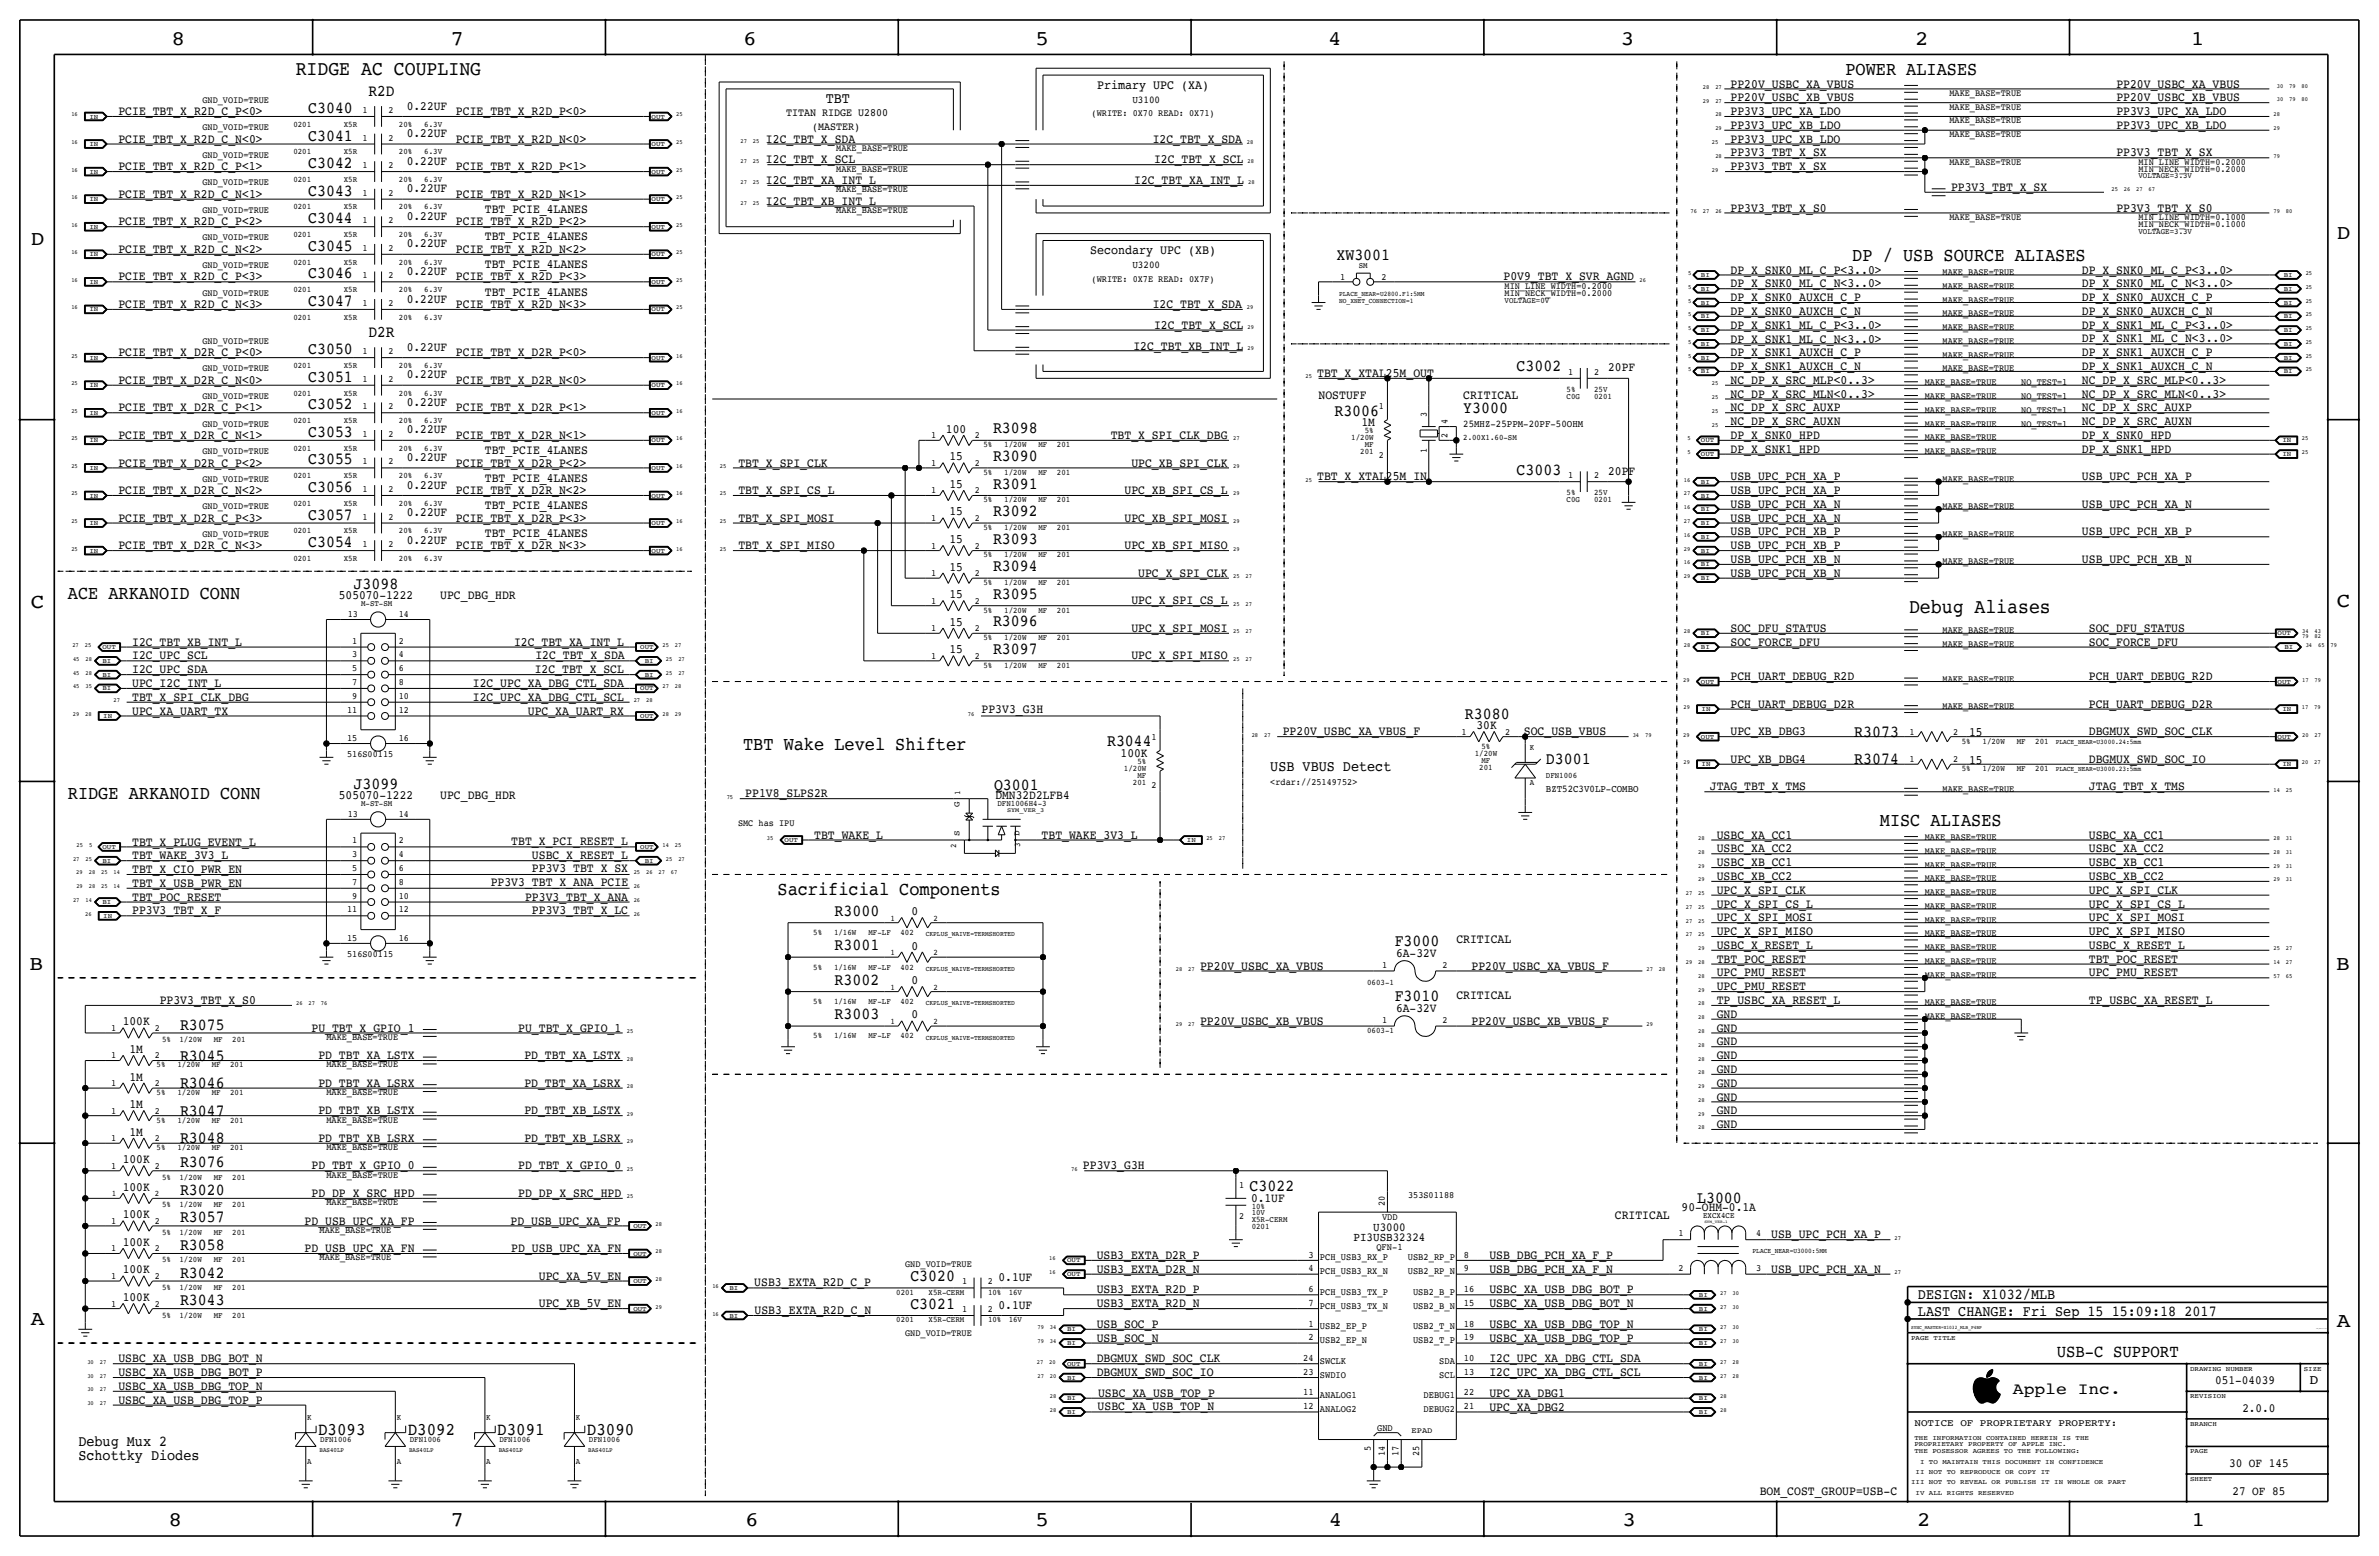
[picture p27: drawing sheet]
<svg xmlns="http://www.w3.org/2000/svg" width="877mm" height="574mm" viewBox="0 0 877 574" stroke-linecap="round" stroke-linejoin="round" font-family="sans-serif">
<defs><g id="words">
<g font-size="7.6">
<text x="63.2" y="16.5">8</text>
<text x="166.1" y="16.5">7</text>
<text x="274" y="16.5">6</text>
<text x="381.7" y="16.5">5</text>
<text x="489.7" y="16.5">4</text>
<text x="597.6" y="16.5">3</text>
<text x="706.1" y="16.5">2</text>
<text x="807.7" y="16.5">1</text>
<text x="861.5" y="88.1">D</text>
<text x="11.4" y="90.4">D</text>
<text x="11.4" y="224.3">C</text>
<text x="861.5" y="223.8">C</text>
<text x="10.8" y="357.6">B</text>
<text x="861.3" y="357.4">B</text>
<text x="11.3" y="488.4">A</text>
<text x="861.5" y="489.2">A</text>
<text x="62.2" y="562.6">8</text>
<text x="166" y="562.6">7</text>
<text x="274.8" y="562.6">6</text>
<text x="381.7" y="562.6">5</text>
<text x="489.9" y="562.6">4</text>
<text x="598.1" y="562.6">3</text>
<text x="706.8" y="562.6">2</text>
<text x="807.9" y="562.6">1</text>
</g>
<g font-size="7.5">
<text x="109" y="27.7">RIDGE AC COUPLING</text>
<text x="703.8" y="225.8">Debug Aliases</text>
</g>
<g font-size="7">
<text x="680.3" y="27.7">POWER ALIASES</text>
<text x="682.9" y="96.3">DP / USB SOURCE ALIASES</text>
<text x="25" y="220.7">ACE ARKANOID CONN</text>
<text x="273.9" y="276.6">TBT Wake Level Shifter</text>
<text x="25" y="294.4">RIDGE ARKANOID CONN</text>
<text x="693" y="304.5">MISC ALIASES</text>
<text x="286.6" y="329.9">Sacrificial Components</text>
</g>
<g font-size="6.5">
<text x="758.3" y="500.1">USB-C SUPPORT</text>
<text x="117.3" y="528.8">D3093</text>
<text x="150.3" y="528.8">D3092</text>
<text x="183.3" y="528.8">D3091</text>
<text x="216.4" y="528.8">D3090</text>
</g>
<g font-size="6.2">
<text x="113.6" y="41.7">C3040</text>
<text x="113.6" y="51.8">C3041</text>
<text x="113.6" y="62">C3042</text>
<text x="113.6" y="72.1">C3043</text>
<text x="113.6" y="82.3">C3044</text>
<text x="113.6" y="92.5">C3045</text>
<text x="492.7" y="96">XW3001</text>
<text x="113.6" y="102.6">C3046</text>
<text x="113.6" y="112.8">C3047</text>
<text x="113.6" y="130.6">C3050</text>
<text x="559.1" y="136.9">C3002</text>
<text x="113.6" y="140.7">C3051</text>
<text x="113.6" y="150.9">C3052</text>
<text x="492" y="153.2">R3006</text>
<text x="539.4" y="152.1">Y3000</text>
<text x="113.6" y="161">C3053</text>
<text x="366.1" y="159.8">R3098</text>
<text x="113.6" y="171.2">C3055</text>
<text x="366.1" y="169.9">R3090</text>
<text x="559.1" y="175">C3003</text>
<text x="113.6" y="181.4">C3056</text>
<text x="366.1" y="180.1">R3091</text>
<text x="113.6" y="191.5">C3057</text>
<text x="366.1" y="190.2">R3092</text>
<text x="113.6" y="201.7">C3054</text>
<text x="366.1" y="200.4">R3093</text>
<text x="366.1" y="210.6">R3094</text>
<text x="130.4" y="217.2">J3098</text>
<text x="366.1" y="220.7">R3095</text>
<text x="366.1" y="230.9">R3096</text>
<text x="366.1" y="241">R3097</text>
<text x="540.1" y="265.2">R3080</text>
<text x="408.1" y="275.1">R3044</text>
<text x="683.6" y="271.5">R3073</text>
<text x="569.9" y="281.7">D3001</text>
<text x="683.6" y="281.7">R3074</text>
<text x="130.4" y="290.8">J3099</text>
<text x="366.5" y="291.3">Q3001</text>
<text x="307.7" y="337.6">R3000</text>
<text x="307.7" y="350.3">R3001</text>
<text x="514.2" y="348.7">F3000</text>
<text x="307.7" y="363">R3002</text>
<text x="514.2" y="369.1">F3010</text>
<text x="307.7" y="375.7">R3003</text>
<text x="66.4" y="379.5">R3075</text>
<text x="66.4" y="390.9">R3045</text>
<text x="66.4" y="401.1">R3046</text>
<text x="66.4" y="411.2">R3047</text>
<text x="66.4" y="421.4">R3048</text>
<text x="66.4" y="430.3">R3076</text>
<text x="66.4" y="440.4">R3020</text>
<text x="460.7" y="439.2">C3022</text>
<text x="625.7" y="443.5">L3000</text>
<text x="66.4" y="450.6">R3057</text>
<text x="66.4" y="460.8">R3058</text>
<text x="66.4" y="470.9">R3042</text>
<text x="335.6" y="472.2">C3020</text>
<text x="66.4" y="481.1">R3043</text>
<text x="335.6" y="482.3">C3021</text>
</g>
<g font-size="6">
<text x="135.8" y="35.3">R2D</text>
<text x="135.8" y="124.2">D2R</text>
<text x="742.1" y="513.9">Apple Inc.</text>
</g>
<g font-size="5.6">
<text x="304.5" y="37.8">TBT</text>
<text x="468.3" y="284.2">USB VBUS Detect</text>
<text x="707.1" y="478.8">DESIGN: X1032/MLB</text>
<text x="707.1" y="484.9">LAST CHANGE: Fri Sep 15 15:09:18 2017</text>
<text x="28.9" y="533.1">Debug Mux 2</text>
<text x="28.9" y="538.2">Schottky Diodes</text>
</g>
<text font-size="5" x="851.5" y="510.3">D</text>
<g font-size="4.8">
<text x="404.5" y="32.8">Primary UPC (XA)</text>
<text x="402" y="93.7">Secondary UPC (XB)</text>
</g>
<g font-size="4.7">
<text x="638" y="32.3">PP20V_USBC_XA_VBUS</text>
<text x="780.2" y="32.3">PP20V_USBC_XA_VBUS</text>
<text x="149.9" y="40.4">0.22UF</text>
<text x="638" y="37.3">PP20V_USBC_XB_VBUS</text>
<text x="780.2" y="37.3">PP20V_USBC_XB_VBUS</text>
<text x="43.6" y="42.4">PCIE_TBT_X_R2D_C_P&lt;0&gt;</text>
<text x="168.1" y="42.4">PCIE_TBT_X_R2D_P&lt;0&gt;</text>
<text x="638" y="42.4">PP3V3_UPC_XA_LDO</text>
<text x="638" y="47.5">PP3V3_UPC_XB_LDO</text>
<text x="780.2" y="42.4">PP3V3_UPC_XA_LDO</text>
<text x="780.2" y="47.5">PP3V3_UPC_XB_LDO</text>
<text x="43.6" y="52.6">PCIE_TBT_X_R2D_C_N&lt;0&gt;</text>
<text x="149.9" y="50.5">0.22UF</text>
<text x="168.1" y="52.6">PCIE_TBT_X_R2D_N&lt;0&gt;</text>
<text x="282.4" y="52.6">I2C_TBT_X_SDA</text>
<text x="425" y="52.6">I2C_TBT_X_SDA</text>
<text x="638" y="52.6">PP3V3_UPC_XB_LDO</text>
<text x="638" y="57.7">PP3V3_TBT_X_SX</text>
<text x="780.2" y="57.7">PP3V3_TBT_X_SX</text>
<text x="43.6" y="62.7">PCIE_TBT_X_R2D_C_P&lt;1&gt;</text>
<text x="149.9" y="60.7">0.22UF</text>
<text x="168.1" y="62.7">PCIE_TBT_X_R2D_P&lt;1&gt;</text>
<text x="282.4" y="60.2">I2C_TBT_X_SCL</text>
<text x="425.5" y="60.2">I2C_TBT_X_SCL</text>
<text x="638" y="62.7">PP3V3_TBT_X_SX</text>
<text x="149.9" y="70.9">0.22UF</text>
<text x="282.4" y="67.8">I2C_TBT_XA_INT_L</text>
<text x="418.1" y="67.8">I2C_TBT_XA_INT_L</text>
<text x="719.3" y="70.4">PP3V3_TBT_X_SX</text>
<text x="43.6" y="72.9">PCIE_TBT_X_R2D_C_N&lt;1&gt;</text>
<text x="168.1" y="72.9">PCIE_TBT_X_R2D_N&lt;1&gt;</text>
<text x="282.4" y="75.4">I2C_TBT_XB_INT_L</text>
<text x="638" y="78">PP3V3_TBT_X_S0</text>
<text x="780.2" y="78">PP3V3_TBT_X_S0</text>
<text x="43.6" y="83.1">PCIE_TBT_X_R2D_C_P&lt;2&gt;</text>
<text x="149.9" y="81">0.22UF</text>
<text x="168.1" y="83.1">PCIE_TBT_X_R2D_P&lt;2&gt;</text>
<text x="178.8" y="78.5">TBT_PCIE_4LANES</text>
<text x="178.8" y="88.6">TBT_PCIE_4LANES</text>
<text x="43.6" y="93.2">PCIE_TBT_X_R2D_C_N&lt;2&gt;</text>
<text x="149.9" y="91.2">0.22UF</text>
<text x="168.1" y="93.2">PCIE_TBT_X_R2D_N&lt;2&gt;</text>
<text x="149.9" y="101.3">0.22UF</text>
<text x="178.8" y="98.8">TBT_PCIE_4LANES</text>
<text x="638" y="100.8">DP_X_SNK0_ML_C_P&lt;3..0&gt;</text>
<text x="767.5" y="100.8">DP_X_SNK0_ML_C_P&lt;3..0&gt;</text>
<text x="43.6" y="103.4">PCIE_TBT_X_R2D_C_P&lt;3&gt;</text>
<text x="168.1" y="103.4">PCIE_TBT_X_R2D_P&lt;3&gt;</text>
<text x="554.3" y="103.4">P0V9_TBT_X_SVR_AGND</text>
<text x="638" y="105.9">DP_X_SNK0_ML_C_N&lt;3..0&gt;</text>
<text x="767.5" y="105.9">DP_X_SNK0_ML_C_N&lt;3..0&gt;</text>
<text x="43.6" y="113.5">PCIE_TBT_X_R2D_C_N&lt;3&gt;</text>
<text x="149.9" y="111.5">0.22UF</text>
<text x="168.1" y="113.5">PCIE_TBT_X_R2D_N&lt;3&gt;</text>
<text x="178.8" y="109">TBT_PCIE_4LANES</text>
<text x="425" y="113.5">I2C_TBT_X_SDA</text>
<text x="638" y="111">DP_X_SNK0_AUXCH_C_P</text>
<text x="767.5" y="111">DP_X_SNK0_AUXCH_C_P</text>
<text x="638" y="116.1">DP_X_SNK0_AUXCH_C_N</text>
<text x="767.5" y="116.1">DP_X_SNK0_AUXCH_C_N</text>
<text x="425.5" y="121.2">I2C_TBT_X_SCL</text>
<text x="638" y="121.2">DP_X_SNK1_ML_C_P&lt;3..0&gt;</text>
<text x="767.5" y="121.2">DP_X_SNK1_ML_C_P&lt;3..0&gt;</text>
<text x="43.6" y="131.3">PCIE_TBT_X_D2R_C_P&lt;0&gt;</text>
<text x="149.9" y="129.3">0.22UF</text>
<text x="168.1" y="131.3">PCIE_TBT_X_D2R_P&lt;0&gt;</text>
<text x="417.9" y="129">I2C_TBT_XB_INT_L</text>
<text x="638" y="131.3">DP_X_SNK1_AUXCH_C_P</text>
<text x="638" y="126.2">DP_X_SNK1_ML_C_N&lt;3..0&gt;</text>
<text x="767.5" y="126.2">DP_X_SNK1_ML_C_N&lt;3..0&gt;</text>
<text x="767.5" y="131.3">DP_X_SNK1_AUXCH_C_P</text>
<text x="592.9" y="136.9">20PF</text>
<text x="638" y="136.4">DP_X_SNK1_AUXCH_C_N</text>
<text x="767.5" y="136.4">DP_X_SNK1_AUXCH_C_N</text>
<text x="43.6" y="141.5">PCIE_TBT_X_D2R_C_N&lt;0&gt;</text>
<text x="149.9" y="139.4">0.22UF</text>
<text x="168.1" y="141.5">PCIE_TBT_X_D2R_N&lt;0&gt;</text>
<text x="485.6" y="138.9">TBT_X_XTAL25M_OUT</text>
<text x="638" y="141.5">NC_DP_X_SRC_MLP&lt;0..3&gt;</text>
<text x="767.5" y="141.5">NC_DP_X_SRC_MLP&lt;0..3&gt;</text>
<text x="149.9" y="149.6">0.22UF</text>
<text x="486.1" y="147.1">NOSTUFF</text>
<text x="539.4" y="147.1">CRITICAL</text>
<text x="638" y="146.6">NC_DP_X_SRC_MLN&lt;0..3&gt;</text>
<text x="767.5" y="146.6">NC_DP_X_SRC_MLN&lt;0..3&gt;</text>
<text x="43.6" y="151.6">PCIE_TBT_X_D2R_C_P&lt;1&gt;</text>
<text x="168.1" y="151.6">PCIE_TBT_X_D2R_P&lt;1&gt;</text>
<text x="638" y="151.6">NC_DP_X_SRC_AUXP</text>
<text x="767.5" y="151.6">NC_DP_X_SRC_AUXP</text>
<text x="43.6" y="161.8">PCIE_TBT_X_D2R_C_N&lt;1&gt;</text>
<text x="149.9" y="159.8">0.22UF</text>
<text x="168.1" y="161.8">PCIE_TBT_X_D2R_N&lt;1&gt;</text>
<text x="348.8" y="159.5">100</text>
<text x="409.5" y="161.8">TBT_X_SPI_CLK_DBG</text>
<text x="501.9" y="157">1M</text>
<text x="638" y="156.7">NC_DP_X_SRC_AUXN</text>
<text x="638" y="161.8">DP_X_SNK0_HPD</text>
<text x="767.5" y="161.8">DP_X_SNK0_HPD</text>
<text x="767.5" y="156.7">NC_DP_X_SRC_AUXN</text>
<text x="178.8" y="167.4">TBT_PCIE_4LANES</text>
<text x="638" y="166.9">DP_X_SNK1_HPD</text>
<text x="767.5" y="166.9">DP_X_SNK1_HPD</text>
<text x="43.6" y="172">PCIE_TBT_X_D2R_C_P&lt;2&gt;</text>
<text x="149.9" y="169.9">0.22UF</text>
<text x="168.1" y="172">PCIE_TBT_X_D2R_P&lt;2&gt;</text>
<text x="272.2" y="172">TBT_X_SPI_CLK</text>
<text x="350" y="169.7">15</text>
<text x="417.1" y="172">UPC_XB_SPI_CLK</text>
<text x="178.8" y="177.5">TBT_PCIE_4LANES</text>
<text x="350" y="179.8">15</text>
<text x="485.6" y="177">TBT_X_XTAL25M_IN</text>
<text x="592.9" y="175">20PF</text>
<text x="638" y="177">USB_UPC_PCH_XA_P</text>
<text x="767.5" y="177">USB_UPC_PCH_XA_P</text>
<text x="43.6" y="182.1">PCIE_TBT_X_D2R_C_N&lt;2&gt;</text>
<text x="149.9" y="180.1">0.22UF</text>
<text x="168.1" y="182.1">PCIE_TBT_X_D2R_N&lt;2&gt;</text>
<text x="272.2" y="182.1">TBT_X_SPI_CS_L</text>
<text x="414.6" y="182.1">UPC_XB_SPI_CS_L</text>
<text x="638" y="182.1">USB_UPC_PCH_XA_P</text>
<text x="149.9" y="190.2">0.22UF</text>
<text x="178.8" y="187.7">TBT_PCIE_4LANES</text>
<text x="350" y="190">15</text>
<text x="638" y="187.2">USB_UPC_PCH_XA_N</text>
<text x="767.5" y="187.2">USB_UPC_PCH_XA_N</text>
<text x="43.6" y="192.3">PCIE_TBT_X_D2R_C_P&lt;3&gt;</text>
<text x="168.1" y="192.3">PCIE_TBT_X_D2R_P&lt;3&gt;</text>
<text x="178.8" y="197.9">TBT_PCIE_4LANES</text>
<text x="272.2" y="192.3">TBT_X_SPI_MOSI</text>
<text x="414.6" y="192.3">UPC_XB_SPI_MOSI</text>
<text x="638" y="197.4">USB_UPC_PCH_XB_P</text>
<text x="638" y="192.3">USB_UPC_PCH_XA_N</text>
<text x="767.5" y="197.4">USB_UPC_PCH_XB_P</text>
<text x="43.6" y="202.4">PCIE_TBT_X_D2R_C_N&lt;3&gt;</text>
<text x="149.9" y="200.4">0.22UF</text>
<text x="168.1" y="202.4">PCIE_TBT_X_D2R_N&lt;3&gt;</text>
<text x="272.2" y="202.4">TBT_X_SPI_MISO</text>
<text x="350" y="200.2">15</text>
<text x="414.6" y="202.4">UPC_XB_SPI_MISO</text>
<text x="638" y="202.4">USB_UPC_PCH_XB_P</text>
<text x="638" y="207.5">USB_UPC_PCH_XB_N</text>
<text x="767.5" y="207.5">USB_UPC_PCH_XB_N</text>
<text x="350" y="210.3">15</text>
<text x="419.6" y="212.6">UPC_X_SPI_CLK</text>
<text x="638" y="212.6">USB_UPC_PCH_XB_N</text>
<text x="124.9" y="220.7">505070-1222</text>
<text x="162.3" y="220.7">UPC_DBG_HDR</text>
<text x="350" y="220.5">15</text>
<text x="417.1" y="222.8">UPC_X_SPI_CS_L</text>
<text x="350" y="230.6">15</text>
<text x="417.1" y="232.9">UPC_X_SPI_MOSI</text>
<text x="638" y="232.9">SOC_DFU_STATUS</text>
<text x="770.1" y="232.9">SOC_DFU_STATUS</text>
<text x="48.7" y="238">I2C_TBT_XB_INT_L</text>
<text x="189.5" y="238">I2C_TBT_XA_INT_L</text>
<text x="638" y="238">SOC_FORCE_DFU</text>
<text x="770.1" y="238">SOC_FORCE_DFU</text>
<text x="48.7" y="243.1">I2C_UPC_SCL</text>
<text x="197.4" y="243.1">I2C_TBT_X_SDA</text>
<text x="350" y="240.8">15</text>
<text x="417.1" y="243.1">UPC_X_SPI_MISO</text>
<text x="48.7" y="248.2">I2C_UPC_SDA</text>
<text x="197.1" y="248.2">I2C_TBT_X_SCL</text>
<text x="638" y="250.7">PCH_UART_DEBUG_R2D</text>
<text x="770.1" y="250.7">PCH_UART_DEBUG_R2D</text>
<text x="48.7" y="253.2">UPC_I2C_INT_L</text>
<text x="174.3" y="253.2">I2C_UPC_XA_DBG_CTL_SDA</text>
<text x="48.7" y="263.4">UPC_XA_UART_TX</text>
<text x="48.7" y="258.3">TBT_X_SPI_CLK_DBG</text>
<text x="174.3" y="258.3">I2C_UPC_XA_DBG_CTL_SCL</text>
<text x="194.6" y="263.7">UPC_XA_UART_RX</text>
<text x="361.8" y="262.7">PP3V3_G3H</text>
<text x="638" y="260.9">PCH_UART_DEBUG_D2R</text>
<text x="770.1" y="260.9">PCH_UART_DEBUG_D2R</text>
<text x="544.3" y="268.7">30K</text>
<text x="472.9" y="271">PP20V_USBC_XA_VBUS_F</text>
<text x="561.8" y="271">SOC_USB_VBUS</text>
<text x="638" y="271">UPC_XB_DBG3</text>
<text x="725.9" y="271.3">15</text>
<text x="770.1" y="271">DBGMUX_SWD_SOC_CLK</text>
<text x="413.1" y="278.9">100K</text>
<text x="638" y="281.2">UPC_XB_DBG4</text>
<text x="725.9" y="281.4">15</text>
<text x="770.1" y="281.2">DBGMUX_SWD_SOC_IO</text>
<text x="274.8" y="293.9">PP1V8_SLPS2R</text>
<text x="630.4" y="291.3">JTAG_TBT_X_TMS</text>
<text x="770.1" y="291.3">JTAG_TBT_X_TMS</text>
<text x="124.9" y="294.4">505070-1222</text>
<text x="162.3" y="294.4">UPC_DBG_HDR</text>
<text x="367" y="294.6">DMN32D2LFB4</text>
<text x="48.7" y="311.7">TBT_X_PLUG_EVENT_L</text>
<text x="188.5" y="311.4">TBT_X_PCI_RESET_L</text>
<text x="300.2" y="309.1">TBT_WAKE_L</text>
<text x="384" y="309.1">TBT_WAKE_3V3_L</text>
<text x="632.9" y="309.1">USBC_XA_CC1</text>
<text x="770.1" y="309.1">USBC_XA_CC1</text>
<text x="48.7" y="316.7">TBT_WAKE_3V3_L</text>
<text x="196.1" y="316.5">USBC_X_RESET_L</text>
<text x="632.9" y="314.2">USBC_XA_CC2</text>
<text x="770.1" y="314.2">USBC_XA_CC2</text>
<text x="48.7" y="321.8">TBT_X_CIO_PWR_EN</text>
<text x="196.1" y="321.6">PP3V3_TBT_X_SX</text>
<text x="632.9" y="319.3">USBC_XB_CC1</text>
<text x="770.1" y="319.3">USBC_XB_CC1</text>
<text x="48.7" y="326.9">TBT_X_USB_PWR_EN</text>
<text x="180.9" y="326.6">PP3V3_TBT_X_ANA_PCIE</text>
<text x="632.9" y="324.4">USBC_XB_CC2</text>
<text x="632.9" y="329.4">UPC_X_SPI_CLK</text>
<text x="770.1" y="324.4">USBC_XB_CC2</text>
<text x="770.1" y="329.4">UPC_X_SPI_CLK</text>
<text x="48.7" y="332">TBT_POC_RESET</text>
<text x="193.6" y="332">PP3V3_TBT_X_ANA</text>
<text x="632.9" y="334.5">UPC_X_SPI_CS_L</text>
<text x="770.1" y="334.5">UPC_X_SPI_CS_L</text>
<text x="48.7" y="337.1">PP3V3_TBT_X_F</text>
<text x="196.1" y="337.1">PP3V3_TBT_X_LC</text>
<text x="336" y="337.3">0</text>
<text x="632.9" y="339.6">UPC_X_SPI_MOSI</text>
<text x="770.1" y="339.6">UPC_X_SPI_MOSI</text>
<text x="536.9" y="347.7">CRITICAL</text>
<text x="632.9" y="344.7">UPC_X_SPI_MISO</text>
<text x="770.1" y="344.7">UPC_X_SPI_MISO</text>
<text x="336" y="350">0</text>
<text x="514.7" y="352.9">6A-32V</text>
<text x="632.9" y="349.8">USBC_X_RESET_L</text>
<text x="770.1" y="349.8">USBC_X_RESET_L</text>
<text x="442.4" y="357.4">PP20V_USBC_XA_VBUS</text>
<text x="542.5" y="357.4">PP20V_USBC_XA_VBUS_F</text>
<text x="632.9" y="354.8">TBT_POC_RESET</text>
<text x="632.9" y="359.9">UPC_PMU_RESET</text>
<text x="770.1" y="354.8">TBT_POC_RESET</text>
<text x="770.1" y="359.9">UPC_PMU_RESET</text>
<text x="336" y="362.7">0</text>
<text x="632.9" y="365">UPC_PMU_RESET</text>
<text x="58.9" y="370.1">PP3V3_TBT_X_S0</text>
<text x="536.9" y="368">CRITICAL</text>
<text x="632.9" y="370.1">TP_USBC_XA_RESET_L</text>
<text x="770.1" y="370.1">TP_USBC_XA_RESET_L</text>
<text x="45.3" y="378">100K</text>
<text x="336" y="375.4">0</text>
<text x="442.4" y="377.7">PP20V_USBC_XB_VBUS</text>
<text x="514.7" y="373.2">6A-32V</text>
<text x="542.5" y="377.7">PP20V_USBC_XB_VBUS_F</text>
<text x="632.9" y="375.2">GND</text>
<text x="114.8" y="380.2">PU_TBT_X_GPIO_1</text>
<text x="191" y="380.2">PU_TBT_X_GPIO_1</text>
<text x="632.9" y="380.2">GND</text>
<text x="47.7" y="388.1">1M</text>
<text x="632.9" y="385.3">GND</text>
<text x="117.4" y="390.4">PD_TBT_XA_LSTX</text>
<text x="193.3" y="390.4">PD_TBT_XA_LSTX</text>
<text x="632.9" y="390.4">GND</text>
<text x="632.9" y="395.5">GND</text>
<text x="47.7" y="398.3">1M</text>
<text x="117.4" y="400.6">PD_TBT_XA_LSRX</text>
<text x="193.3" y="400.6">PD_TBT_XA_LSRX</text>
<text x="632.9" y="400.6">GND</text>
<text x="632.9" y="405.6">GND</text>
<text x="47.7" y="408.4">1M</text>
<text x="117.4" y="410.7">PD_TBT_XB_LSTX</text>
<text x="193.3" y="410.7">PD_TBT_XB_LSTX</text>
<text x="632.9" y="410.7">GND</text>
<text x="47.7" y="418.6">1M</text>
<text x="632.9" y="415.8">GND</text>
<text x="117.4" y="420.9">PD_TBT_XB_LSRX</text>
<text x="193.3" y="420.9">PD_TBT_XB_LSRX</text>
<text x="45.3" y="428.8">100K</text>
<text x="114.8" y="431">PD_TBT_X_GPIO_0</text>
<text x="191" y="431">PD_TBT_X_GPIO_0</text>
<text x="399.2" y="431">PP3V3_G3H</text>
<text x="45.3" y="438.9">100K</text>
<text x="114.8" y="441.2">PD_DP_X_SRC_HPD</text>
<text x="191" y="441.2">PD_DP_X_SRC_HPD</text>
<text x="461.2" y="443">0.1UF</text>
<text x="45.3" y="449.1">100K</text>
<text x="595.3" y="449.3">CRITICAL</text>
<text x="620" y="446.3">90-OHM-0.1A</text>
<text x="112.3" y="451.4">PD_USB_UPC_XA_FP</text>
<text x="188.2" y="451.4">PD_USB_UPC_XA_FP</text>
<text x="45.3" y="459.2">100K</text>
<text x="112.3" y="461.5">PD_USB_UPC_XA_FN</text>
<text x="188.5" y="461.5">PD_USB_UPC_XA_FN</text>
<text x="653" y="456.4">USB_UPC_PCH_XA_P</text>
<text x="404.3" y="464.1">USB3_EXTA_D2R_P</text>
<text x="549.1" y="464.1">USB_DBG_PCH_XA_F_P</text>
<text x="45.3" y="469.4">100K</text>
<text x="198.6" y="471.7">UPC_XA_5V_EN</text>
<text x="368.1" y="472.2">0.1UF</text>
<text x="404.3" y="469.1">USB3_EXTA_D2R_N</text>
<text x="549.1" y="469.1">USB_DBG_PCH_XA_F_N</text>
<text x="653" y="469.1">USB_UPC_PCH_XA_N</text>
<text x="45.3" y="479.6">100K</text>
<text x="278.1" y="474.1">USB3_EXTA_R2D_C_P</text>
<text x="404.3" y="476.8">USB3_EXTA_R2D_P</text>
<text x="549.1" y="476.8">USBC_XA_USB_DBG_BOT_P</text>
<text x="198.6" y="481.8">UPC_XB_5V_EN</text>
<text x="278.2" y="484.2">USB3_EXTA_R2D_C_N</text>
<text x="368.1" y="482.3">0.1UF</text>
<text x="404.3" y="481.8">USB3_EXTA_R2D_N</text>
<text x="549.1" y="481.8">USBC_XA_USB_DBG_BOT_N</text>
<text x="404.3" y="489.5">USB_SOC_P</text>
<text x="549.1" y="489.5">USBC_XA_USB_DBG_TOP_N</text>
<text x="404.3" y="494.5">USB_SOC_N</text>
<text x="549.1" y="494.5">USBC_XA_USB_DBG_TOP_P</text>
<text x="43.6" y="502.2">USBC_XA_USB_DBG_BOT_N</text>
<text x="404.3" y="502.2">DBGMUX_SWD_SOC_CLK</text>
<text x="549.1" y="502.2">I2C_UPC_XA_DBG_CTL_SDA</text>
<text x="43.6" y="507.2">USBC_XA_USB_DBG_BOT_P</text>
<text x="404.3" y="507.2">DBGMUX_SWD_SOC_IO</text>
<text x="549.1" y="507.2">I2C_UPC_XA_DBG_CTL_SCL</text>
<text x="43.6" y="512.3">USBC_XA_USB_DBG_TOP_N</text>
<text x="404.8" y="515">USBC_XA_USB_TOP_P</text>
<text x="549.1" y="514.9">UPC_XA_DBG1</text>
<text x="43.6" y="517.4">USBC_XA_USB_DBG_TOP_P</text>
<text x="404.7" y="519.9">USBC_XA_USB_TOP_N</text>
<text x="549.1" y="519.9">UPC_XA_DBG2</text>
<text x="648.8" y="550.9">BOM_COST_GROUP=USB-C</text>
</g>
<g font-size="4.6">
<text x="816.7" y="510.3">051-04039</text>
<text x="826.7" y="520.4">2.0.0</text>
<text x="821.8" y="540.8">30 OF 145</text>
<text x="823" y="550.9">27 OF 85</text>
</g>
<g font-size="4.5">
<text x="506.2" y="453.6">U3000</text>
<text x="499" y="457.5">PI3USB32324</text>
</g>
<g font-size="4.1">
<text x="289.8" y="42.9">TITAN RIDGE U2800</text>
<text x="299.5" y="48">(MASTER)</text>
</g>
<g font-size="3.8">
<text x="417.5" y="37.8">U3100</text>
<text x="417.5" y="98.8">U3200</text>
<text x="539.4" y="157.2">25MHZ-25PPM-20PF-50OHM</text>
<text x="569.9" y="291.8">BZT52C3V0LP-COMBO</text>
</g>
<text font-size="3.7" x="705.8" y="525.5">NOTICE OF PROPRIETARY PROPERTY:</text>
<g font-size="3.6">
<text x="509.5" y="449.8">VDD</text>
<text x="510.5" y="444.5" transform="rotate(-90 510.5 444.5)">20</text>
<text x="507.4" y="460.8">QFN-1</text>
<text x="482.4" y="463.6">3</text>
<text x="486.6" y="464.6">PCH_USB3_RX_P</text>
<text x="519" y="464.6">USB2_RP_P</text>
<text x="539.7" y="463.5">8</text>
<text x="482.4" y="468.6">4</text>
<text x="486.6" y="469.6">PCH_USB3_RX_N</text>
<text x="519" y="469.6">USB2_RP_N</text>
<text x="539.7" y="468.6">9</text>
<text x="482.4" y="476.2">6</text>
<text x="486.6" y="477.3">PCH_USB3_TX_P</text>
<text x="520.9" y="477.3">USB2_B_P</text>
<text x="539.7" y="476.3">16</text>
<text x="482.4" y="481.3">7</text>
<text x="486.6" y="482.3">PCH_USB3_TX_N</text>
<text x="520.9" y="482.3">USB2_B_N</text>
<text x="539.7" y="481.3">15</text>
<text x="482.4" y="489">1</text>
<text x="486.6" y="490">USB2_EP_P</text>
<text x="520.9" y="490">USB2_T_N</text>
<text x="539.7" y="488.9">18</text>
<text x="482.4" y="494">2</text>
<text x="486.6" y="495">USB2_EP_N</text>
<text x="520.9" y="495">USB2_T_P</text>
<text x="539.7" y="494">19</text>
<text x="480.5" y="501.6">24</text>
<text x="486.6" y="502.7">SWCLK</text>
<text x="530.6" y="502.7">SDA</text>
<text x="539.7" y="501.6">10</text>
<text x="480.5" y="506.7">23</text>
<text x="486.6" y="507.7">SWDIO</text>
<text x="530.6" y="507.7">SCL</text>
<text x="539.7" y="506.7">13</text>
<text x="480.5" y="514.3">11</text>
<text x="486.6" y="515.4">ANALOG1</text>
<text x="524.8" y="515.4">DEBUG1</text>
<text x="539.7" y="514.3">22</text>
<text x="480.5" y="519.4">12</text>
<text x="486.6" y="520.4">ANALOG2</text>
<text x="524.8" y="520.4">DEBUG2</text>
<text x="539.7" y="519.4">21</text>
<text x="507.7" y="527.6">GND</text>
<text x="505.4" y="534.8" transform="rotate(-90 505.4 534.8)">5</text>
<text x="510.5" y="536.8" transform="rotate(-90 510.5 536.8)">14</text>
<text x="515.6" y="536.8" transform="rotate(-90 515.6 536.8)">17</text>
<text x="523.2" y="536.8" transform="rotate(-90 523.2 536.8)">25</text>
</g>
<g font-size="3.5">
<text x="718.7" y="35.3">MAKE_BASE=TRUE</text>
<text x="74.6" y="37.8">GND_VOID=TRUE</text>
<text x="133.7" y="41.7">1</text>
<text x="143.2" y="41.7">2</text>
<text x="718.7" y="40.4">MAKE_BASE=TRUE</text>
<text x="402.5" y="42.9">(WRITE: 0X70 READ: 0X71)</text>
<text x="718.7" y="45.5">MAKE_BASE=TRUE</text>
<text x="74.6" y="48">GND_VOID=TRUE</text>
<text x="133.7" y="51.8">1</text>
<text x="143.2" y="51.8">2</text>
<text x="718.7" y="50.5">MAKE_BASE=TRUE</text>
<text x="74.6" y="58.2">GND_VOID=TRUE</text>
<text x="308.3" y="55.6">MAKE_BASE=TRUE</text>
<text x="133.7" y="62">1</text>
<text x="143.2" y="62">2</text>
<text x="308.3" y="63.2">MAKE_BASE=TRUE</text>
<text x="718.7" y="60.7">MAKE_BASE=TRUE</text>
<text x="788.4" y="60.7">MIN_LINE_WIDTH=0.2000</text>
<text x="788.4" y="63.2">MIN_NECK_WIDTH=0.2000</text>
<text x="74.6" y="68.3">GND_VOID=TRUE</text>
<text x="308.3" y="70.9">MAKE_BASE=TRUE</text>
<text x="133.7" y="72.1">1</text>
<text x="143.2" y="72.1">2</text>
<text x="74.6" y="78.5">GND_VOID=TRUE</text>
<text x="133.7" y="82.3">1</text>
<text x="143.2" y="82.3">2</text>
<text x="308.3" y="78.5">MAKE_BASE=TRUE</text>
<text x="718.7" y="81">MAKE_BASE=TRUE</text>
<text x="788.4" y="81">MIN_LINE_WIDTH=0.1000</text>
<text x="788.4" y="83.6">MIN_NECK_WIDTH=0.1000</text>
<text x="74.6" y="88.6">GND_VOID=TRUE</text>
<text x="133.7" y="92.5">1</text>
<text x="143.2" y="92.5">2</text>
<text x="74.6" y="98.8">GND_VOID=TRUE</text>
<text x="716.2" y="101.3">MAKE_BASE=TRUE</text>
<text x="133.7" y="102.6">1</text>
<text x="143.2" y="102.6">2</text>
<text x="402.5" y="103.9">(WRITE: 0X7E READ: 0X7F)</text>
<text x="494" y="103.1">1</text>
<text x="509.3" y="103.1">2</text>
<text x="554.7" y="106.4">MIN_LINE_WIDTH=0.2000</text>
<text x="716.2" y="106.4">MAKE_BASE=TRUE</text>
<text x="74.6" y="109">GND_VOID=TRUE</text>
<text x="133.7" y="112.8">1</text>
<text x="143.2" y="112.8">2</text>
<text x="554.7" y="109">MIN_NECK_WIDTH=0.2000</text>
<text x="716.2" y="111.5">MAKE_BASE=TRUE</text>
<text x="716.2" y="116.6">MAKE_BASE=TRUE</text>
<text x="716.2" y="121.7">MAKE_BASE=TRUE</text>
<text x="74.6" y="126.7">GND_VOID=TRUE</text>
<text x="133.7" y="130.6">1</text>
<text x="143.2" y="130.6">2</text>
<text x="716.2" y="126.7">MAKE_BASE=TRUE</text>
<text x="716.2" y="131.8">MAKE_BASE=TRUE</text>
<text x="74.6" y="136.9">GND_VOID=TRUE</text>
<text x="716.2" y="136.9">MAKE_BASE=TRUE</text>
<text x="133.7" y="140.7">1</text>
<text x="143.2" y="140.7">2</text>
<text x="578.2" y="138.2">1</text>
<text x="587.7" y="138.2">2</text>
<text x="709.6" y="142">MAKE_BASE=TRUE</text>
<text x="745.2" y="142">NO_TEST=1</text>
<text x="74.6" y="147.1">GND_VOID=TRUE</text>
<text x="709.6" y="147.1">MAKE_BASE=TRUE</text>
<text x="745.2" y="147.1">NO_TEST=1</text>
<text x="133.7" y="150.9">1</text>
<text x="143.2" y="150.9">2</text>
<text x="508.3" y="150.9">1</text>
<text x="526" y="153.6" transform="rotate(-90 526 153.6)">3</text>
<text x="709.6" y="152.1">MAKE_BASE=TRUE</text>
<text x="745.2" y="152.1">NO_TEST=1</text>
<text x="74.6" y="157.2">GND_VOID=TRUE</text>
<text x="133.7" y="161">1</text>
<text x="143.2" y="161">2</text>
<text x="343.2" y="161.5">1</text>
<text x="359.4" y="161.5">2</text>
<text x="533.6" y="161.5" transform="rotate(-90 533.6 161.5)">2</text>
<text x="533.6" y="156.4" transform="rotate(-90 533.6 156.4)">4</text>
<text x="709.6" y="157.2">MAKE_BASE=TRUE</text>
<text x="745.2" y="157.2">NO_TEST=1</text>
<text x="74.6" y="167.4">GND_VOID=TRUE</text>
<text x="526" y="166.8" transform="rotate(-90 526 166.8)">1</text>
<text x="709.6" y="167.4">MAKE_BASE=TRUE</text>
<text x="709.6" y="162.3">MAKE_BASE=TRUE</text>
<text x="133.7" y="171.2">1</text>
<text x="143.2" y="171.2">2</text>
<text x="343.2" y="171.7">1</text>
<text x="359.4" y="171.7">2</text>
<text x="508.3" y="168.7">2</text>
<text x="74.6" y="177.5">GND_VOID=TRUE</text>
<text x="578.2" y="176.3">1</text>
<text x="587.7" y="176.3">2</text>
<text x="716.2" y="177.5">MAKE_BASE=TRUE</text>
<text x="133.7" y="181.4">1</text>
<text x="143.2" y="181.4">2</text>
<text x="343.2" y="181.9">1</text>
<text x="359.4" y="181.9">2</text>
<text x="74.6" y="187.7">GND_VOID=TRUE</text>
<text x="133.7" y="191.5">1</text>
<text x="143.2" y="191.5">2</text>
<text x="716.2" y="187.7">MAKE_BASE=TRUE</text>
<text x="74.6" y="197.9">GND_VOID=TRUE</text>
<text x="343.2" y="192">1</text>
<text x="359.4" y="192">2</text>
<text x="716.2" y="197.9">MAKE_BASE=TRUE</text>
<text x="133.7" y="201.7">1</text>
<text x="143.2" y="201.7">2</text>
<text x="343.2" y="202.2">1</text>
<text x="359.4" y="202.2">2</text>
<text x="716.2" y="208">MAKE_BASE=TRUE</text>
<text x="343.2" y="212.3">1</text>
<text x="359.4" y="212.3">2</text>
<text x="128.2" y="227.6">13</text>
<text x="147" y="227.6">14</text>
<text x="343.2" y="222.5">1</text>
<text x="359.4" y="222.5">2</text>
<text x="343.2" y="232.7">1</text>
<text x="359.4" y="232.7">2</text>
<text x="716.2" y="233.4">MAKE_BASE=TRUE</text>
<text x="129.9" y="237.2">1</text>
<text x="147" y="237.2">2</text>
<text x="716.2" y="238.5">MAKE_BASE=TRUE</text>
<text x="129.9" y="242.3">3</text>
<text x="147" y="242.3">4</text>
<text x="343.2" y="242.8">1</text>
<text x="359.4" y="242.8">2</text>
<text x="129.9" y="247.4">5</text>
<text x="147" y="247.4">6</text>
<text x="716.2" y="251.2">MAKE_BASE=TRUE</text>
<text x="129.9" y="257.6">9</text>
<text x="129.9" y="252.5">7</text>
<text x="147" y="257.6">10</text>
<text x="147" y="252.5">8</text>
<text x="128" y="262.6">11</text>
<text x="147" y="262.6">12</text>
<text x="716.2" y="261.4">MAKE_BASE=TRUE</text>
<text x="128" y="273.3">15</text>
<text x="147" y="273.1">16</text>
<text x="424.5" y="272.8">1</text>
<text x="538.8" y="270.8">1</text>
<text x="554.9" y="270.8">2</text>
<text x="703.9" y="270.8">1</text>
<text x="720" y="270.8">2</text>
<text x="128" y="279.1">516S00115</text>
<text x="703.9" y="280.9">1</text>
<text x="720" y="280.9">2</text>
<text x="424.5" y="290.6">2</text>
<text x="468.3" y="289.3">&lt;rdar://25149752&gt;</text>
<text x="716.2" y="291.8">MAKE_BASE=TRUE</text>
<text x="128.2" y="301.2">13</text>
<text x="147" y="301.2">14</text>
<text x="272.1" y="304.5">SMC has IPU</text>
<text x="129.9" y="310.9">1</text>
<text x="147" y="310.9">2</text>
<text x="709.6" y="309.6">MAKE_BASE=TRUE</text>
<text x="129.9" y="316">3</text>
<text x="147" y="316">4</text>
<text x="709.6" y="314.7">MAKE_BASE=TRUE</text>
<text x="129.9" y="321.1">5</text>
<text x="147" y="321.1">6</text>
<text x="709.6" y="319.8">MAKE_BASE=TRUE</text>
<text x="129.9" y="326.1">7</text>
<text x="147" y="326.1">8</text>
<text x="709.6" y="324.9">MAKE_BASE=TRUE</text>
<text x="709.6" y="329.9">MAKE_BASE=TRUE</text>
<text x="129.9" y="331.2">9</text>
<text x="147" y="331.2">10</text>
<text x="709.6" y="335">MAKE_BASE=TRUE</text>
<text x="128" y="336.3">11</text>
<text x="147" y="336.3">12</text>
<text x="709.6" y="340.1">MAKE_BASE=TRUE</text>
<text x="128" y="347">15</text>
<text x="147" y="346.7">16</text>
<text x="709.6" y="345.2">MAKE_BASE=TRUE</text>
<text x="128" y="352.8">516S00115</text>
<text x="709.6" y="350.3">MAKE_BASE=TRUE</text>
<text x="509.6" y="356.6">1</text>
<text x="531.8" y="356.6">2</text>
<text x="709.6" y="355.3">MAKE_BASE=TRUE</text>
<text x="709.6" y="360.4">MAKE_BASE=TRUE</text>
<text x="709.6" y="370.6">MAKE_BASE=TRUE</text>
<text x="509.6" y="376.9">1</text>
<text x="531.8" y="376.9">2</text>
<text x="709.6" y="375.7">MAKE_BASE=TRUE</text>
<text x="41" y="380">1</text>
<text x="57.1" y="380">2</text>
<text x="120.3" y="383.3">MAKE_BASE=TRUE</text>
<text x="41" y="390.1">1</text>
<text x="57.1" y="390.1">2</text>
<text x="120.3" y="393.4">MAKE_BASE=TRUE</text>
<text x="41" y="400.3">1</text>
<text x="57.1" y="400.3">2</text>
<text x="120.3" y="403.6">MAKE_BASE=TRUE</text>
<text x="41" y="410.5">1</text>
<text x="57.1" y="410.5">2</text>
<text x="120.3" y="413.8">MAKE_BASE=TRUE</text>
<text x="41" y="420.6">1</text>
<text x="57.1" y="420.6">2</text>
<text x="120.3" y="423.9">MAKE_BASE=TRUE</text>
<text x="41" y="430.8">1</text>
<text x="57.1" y="430.8">2</text>
<text x="120.3" y="434.1">MAKE_BASE=TRUE</text>
<text x="456.9" y="437.9">1</text>
<text x="519.1" y="441.7">353S01188</text>
<text x="120.3" y="444.2">MAKE_BASE=TRUE</text>
<text x="456.9" y="449.3">2</text>
<text x="41" y="451.1">1</text>
<text x="57.1" y="451.1">2</text>
<text x="117.8" y="454.4">MAKE_BASE=TRUE</text>
<text x="618.8" y="455.7">1</text>
<text x="647.4" y="455.7">4</text>
<text x="41" y="461.3">1</text>
<text x="57.1" y="461.3">2</text>
<text x="117.8" y="464.6">MAKE_BASE=TRUE</text>
<text x="333.7" y="467.1">GND_VOID=TRUE</text>
<text x="41" y="471.4">1</text>
<text x="57.1" y="471.4">2</text>
<text x="354.7" y="473.5">1</text>
<text x="364.2" y="473.5">2</text>
<text x="618.8" y="468.4">2</text>
<text x="647.4" y="468.4">3</text>
<text x="41" y="481.6">1</text>
<text x="57.1" y="481.6">2</text>
<text x="354.7" y="483.6">1</text>
<text x="364.2" y="483.6">2</text>
<text x="333.7" y="492.5">GND_VOID=TRUE</text>
</g>
<g font-size="3.1">
<text x="108.2" y="46.7">0201</text>
<text x="126.8" y="46.7">X5R</text>
<text x="147.1" y="46.7">20%</text>
<text x="156.4" y="46.7">6.3V</text>
<text x="108.2" y="56.9">0201</text>
<text x="126.8" y="56.9">X5R</text>
<text x="147.1" y="56.9">20%</text>
<text x="156.4" y="56.9">6.3V</text>
<text x="788.4" y="65.8">VOLTAGE=3.3V</text>
<text x="108.2" y="67.1">0201</text>
<text x="126.8" y="67.1">X5R</text>
<text x="147.1" y="67.1">20%</text>
<text x="156.4" y="67.1">6.3V</text>
<text x="108.2" y="77.2">0201</text>
<text x="126.8" y="77.2">X5R</text>
<text x="147.1" y="77.2">20%</text>
<text x="156.4" y="77.2">6.3V</text>
<text x="108.2" y="87.4">0201</text>
<text x="126.8" y="87.4">X5R</text>
<text x="147.1" y="87.4">20%</text>
<text x="156.4" y="87.4">6.3V</text>
<text x="788.4" y="86.1">VOLTAGE=3.3V</text>
<text x="108.2" y="97.5">0201</text>
<text x="126.8" y="97.5">X5R</text>
<text x="147.1" y="97.5">20%</text>
<text x="156.4" y="97.5">6.3V</text>
<text x="501" y="98.8">SM</text>
<text x="108.2" y="107.7">0201</text>
<text x="126.8" y="107.7">X5R</text>
<text x="147.1" y="107.7">20%</text>
<text x="156.4" y="107.7">6.3V</text>
<text x="554.7" y="111.5">VOLTAGE=0V</text>
<text x="108.2" y="117.9">0201</text>
<text x="126.8" y="117.9">X5R</text>
<text x="147.1" y="117.9">20%</text>
<text x="156.4" y="117.9">6.3V</text>
<text x="108.2" y="135.6">0201</text>
<text x="126.8" y="135.6">X5R</text>
<text x="147.1" y="135.6">20%</text>
<text x="156.4" y="135.6">6.3V</text>
<text x="108.2" y="145.8">0201</text>
<text x="126.8" y="145.8">X5R</text>
<text x="147.1" y="145.8">20%</text>
<text x="156.4" y="145.8">6.3V</text>
<text x="577.5" y="147.1">C0G</text>
<text x="577.5" y="144.5">5%</text>
<text x="587.7" y="147.1">0201</text>
<text x="587.7" y="144.5">25V</text>
<text x="108.2" y="156">0201</text>
<text x="126.8" y="156">X5R</text>
<text x="147.1" y="156">20%</text>
<text x="156.4" y="156">6.3V</text>
<text x="503.1" y="159.8">5%</text>
<text x="108.2" y="166.1">0201</text>
<text x="126.8" y="166.1">X5R</text>
<text x="147.1" y="166.1">20%</text>
<text x="156.4" y="166.1">6.3V</text>
<text x="362.5" y="164.8">5%</text>
<text x="370.2" y="164.8">1/20W</text>
<text x="382.9" y="164.8">MF</text>
<text x="389.7" y="164.8">201</text>
<text x="498.2" y="162.3">1/20W</text>
<text x="501.5" y="167.4">201</text>
<text x="503.1" y="164.8">MF</text>
<text x="539.4" y="162.3">2.00X1.60-SM</text>
<text x="108.2" y="176.3">0201</text>
<text x="126.8" y="176.3">X5R</text>
<text x="147.1" y="176.3">20%</text>
<text x="156.4" y="176.3">6.3V</text>
<text x="362.5" y="175">5%</text>
<text x="370.2" y="175">1/20W</text>
<text x="382.9" y="175">MF</text>
<text x="389.7" y="175">201</text>
<text x="362.5" y="185.2">5%</text>
<text x="370.2" y="185.2">1/20W</text>
<text x="382.9" y="185.2">MF</text>
<text x="389.7" y="185.2">201</text>
<text x="577.5" y="185.2">C0G</text>
<text x="577.5" y="182.6">5%</text>
<text x="587.7" y="185.2">0201</text>
<text x="587.7" y="182.6">25V</text>
<text x="108.2" y="186.4">0201</text>
<text x="126.8" y="186.4">X5R</text>
<text x="147.1" y="186.4">20%</text>
<text x="156.4" y="186.4">6.3V</text>
<text x="108.2" y="196.6">0201</text>
<text x="126.8" y="196.6">X5R</text>
<text x="147.1" y="196.6">20%</text>
<text x="156.4" y="196.6">6.3V</text>
<text x="362.5" y="195.3">5%</text>
<text x="370.2" y="195.3">1/20W</text>
<text x="382.9" y="195.3">MF</text>
<text x="389.7" y="195.3">201</text>
<text x="108.2" y="206.8">0201</text>
<text x="126.8" y="206.8">X5R</text>
<text x="147.1" y="206.8">20%</text>
<text x="156.4" y="206.8">6.3V</text>
<text x="362.5" y="205.5">5%</text>
<text x="370.2" y="205.5">1/20W</text>
<text x="382.9" y="205.5">MF</text>
<text x="389.7" y="205.5">201</text>
<text x="362.5" y="215.6">5%</text>
<text x="370.2" y="215.6">1/20W</text>
<text x="382.9" y="215.6">MF</text>
<text x="389.7" y="215.6">201</text>
<text x="133.1" y="223.5">M-ST-SM</text>
<text x="362.5" y="225.8">5%</text>
<text x="370.2" y="225.8">1/20W</text>
<text x="382.9" y="225.8">MF</text>
<text x="389.7" y="225.8">201</text>
<text x="362.5" y="236">5%</text>
<text x="370.2" y="236">1/20W</text>
<text x="382.9" y="236">MF</text>
<text x="389.7" y="236">201</text>
<text x="362.5" y="246.1">5%</text>
<text x="370.2" y="246.1">1/20W</text>
<text x="382.9" y="246.1">MF</text>
<text x="389.7" y="246.1">201</text>
<text x="723.2" y="274.1">5%</text>
<text x="730.9" y="274.1">1/20W</text>
<text x="743.5" y="274.1">MF</text>
<text x="750.3" y="274.1">201</text>
<text x="419.3" y="281.7">5%</text>
<text x="543.7" y="278.6">1/20W</text>
<text x="546.2" y="281.2">MF</text>
<text x="546.2" y="276.1">5%</text>
<text x="564" y="276.6">K</text>
<text x="414.4" y="284.2">1/20W</text>
<text x="419.3" y="286.8">MF</text>
<text x="545.4" y="283.7">201</text>
<text x="569.9" y="286.8">DFN1006</text>
<text x="723.2" y="284.2">5%</text>
<text x="730.9" y="284.2">1/20W</text>
<text x="743.5" y="284.2">MF</text>
<text x="750.3" y="284.2">201</text>
<text x="354" y="293.1" transform="rotate(-90 354 293.1)">1</text>
<text x="417.7" y="289.3">201</text>
<text x="564" y="289.3">A</text>
<text x="133.1" y="297.2">M-ST-SM</text>
<text x="353.8" y="297.4" transform="rotate(-90 353.8 297.4)">G</text>
<text x="367.7" y="296.9">DFN1006H4-3</text>
<text x="353.8" y="308.1" transform="rotate(-90 353.8 308.1)">S</text>
<text x="375.9" y="308.1" transform="rotate(-90 375.9 308.1)">D</text>
<text x="352.5" y="312.5" transform="rotate(-90 352.5 312.5)">2</text>
<text x="376.1" y="312" transform="rotate(-90 376.1 312)">3</text>
<text x="328.2" y="339.3">1</text>
<text x="344.1" y="339.3">2</text>
<text x="299.8" y="344.7">5%</text>
<text x="307.5" y="344.7">1/16W</text>
<text x="320.2" y="344.7">MF-LF</text>
<text x="332" y="344.7">402</text>
<text x="328.2" y="352">1</text>
<text x="344.1" y="352">2</text>
<text x="299.8" y="357.4">5%</text>
<text x="307.5" y="357.4">1/16W</text>
<text x="320.2" y="357.4">MF-LF</text>
<text x="332" y="357.4">402</text>
<text x="328.2" y="364.7">1</text>
<text x="344.1" y="364.7">2</text>
<text x="504" y="363">0603-1</text>
<text x="299.8" y="370.1">5%</text>
<text x="307.5" y="370.1">1/16W</text>
<text x="320.2" y="370.1">MF-LF</text>
<text x="332" y="370.1">402</text>
<text x="328.2" y="377.4">1</text>
<text x="344.1" y="377.4">2</text>
<text x="299.8" y="382.8">5%</text>
<text x="307.5" y="382.8">1/16W</text>
<text x="320.2" y="382.8">MF-LF</text>
<text x="332" y="382.8">402</text>
<text x="504" y="380.7">0603-1</text>
<text x="59.8" y="384">5%</text>
<text x="66.2" y="384">1/20W</text>
<text x="78.8" y="384">MF</text>
<text x="85.6" y="384">201</text>
<text x="57.7" y="393.4">5%</text>
<text x="65.4" y="393.4">1/20W</text>
<text x="78.1" y="393.4">MF</text>
<text x="84.9" y="393.4">201</text>
<text x="57.7" y="403.6">5%</text>
<text x="65.4" y="403.6">1/20W</text>
<text x="78.1" y="403.6">MF</text>
<text x="84.9" y="403.6">201</text>
<text x="57.7" y="413.8">5%</text>
<text x="65.4" y="413.8">1/20W</text>
<text x="78.1" y="413.8">MF</text>
<text x="84.9" y="413.8">201</text>
<text x="57.7" y="423.9">5%</text>
<text x="65.4" y="423.9">1/20W</text>
<text x="78.1" y="423.9">MF</text>
<text x="84.9" y="423.9">201</text>
<text x="59.8" y="434.8">5%</text>
<text x="66.2" y="434.8">1/20W</text>
<text x="78.8" y="434.8">MF</text>
<text x="85.6" y="434.8">201</text>
<text x="41.2" y="440.9">1</text>
<text x="57.1" y="440.9">2</text>
<text x="59.8" y="445">5%</text>
<text x="66.2" y="445">1/20W</text>
<text x="78.8" y="445">MF</text>
<text x="85.6" y="445">201</text>
<text x="461.5" y="447.8">10V</text>
<text x="461.5" y="445.5">10%</text>
<text x="627.9" y="449.1">EXCX4CE</text>
<text x="59.8" y="455.2">5%</text>
<text x="66.2" y="455.2">1/20W</text>
<text x="78.8" y="455.2">MF</text>
<text x="85.6" y="455.2">201</text>
<text x="461.5" y="452.9">0201</text>
<text x="461.5" y="450.3">X5R-CERM</text>
<text x="59.8" y="465.3">5%</text>
<text x="66.2" y="465.3">1/20W</text>
<text x="78.8" y="465.3">MF</text>
<text x="85.6" y="465.3">201</text>
<text x="59.8" y="475.5">5%</text>
<text x="66.2" y="475.5">1/20W</text>
<text x="78.8" y="475.5">MF</text>
<text x="85.6" y="475.5">201</text>
<text x="330.4" y="477.3">0201</text>
<text x="342.3" y="477.3">X5R-CERM</text>
<text x="364.3" y="477.3">10%</text>
<text x="371.9" y="477.3">16V</text>
<text x="59.8" y="485.6">5%</text>
<text x="66.2" y="485.6">1/20W</text>
<text x="78.8" y="485.6">MF</text>
<text x="85.6" y="485.6">201</text>
<text x="330.4" y="487.4">0201</text>
<text x="342.3" y="487.4">X5R-CERM</text>
<text x="364.3" y="487.4">10%</text>
<text x="371.9" y="487.4">16V</text>
<text x="113.2" y="523.5">K</text>
<text x="146.3" y="523.5">K</text>
<text x="179.3" y="523.5">K</text>
<text x="212.3" y="523.5">K</text>
<text x="118.1" y="531.6">DFN1006</text>
<text x="151.1" y="531.6">DFN1006</text>
<text x="184.1" y="531.6">DFN1006</text>
<text x="217.1" y="531.6">DFN1006</text>
<text x="113.2" y="539.5">A</text>
<text x="146.3" y="539.5">A</text>
<text x="179.3" y="539.5">A</text>
<text x="212.3" y="539.5">A</text>
</g>
<text font-size="2.9" x="520.4" y="528.1">EPAD</text>
<g font-size="2.6">
<text x="493.7" y="109">PLACE_NEAR=U2800.F1:5MM</text>
<text x="493.7" y="111.5">NO_XNET_CONNECTION=1</text>
<text x="757.9" y="274.1">PLACE_NEAR=U3000.24:5mm</text>
<text x="757.9" y="284.2">PLACE_NEAR=U3000.23:5mm</text>
<text x="341.3" y="345.2">CKPLUS_WAIVE=TERMSHORTED</text>
<text x="341.3" y="357.9">CKPLUS_WAIVE=TERMSHORTED</text>
<text x="341.3" y="370.6">CKPLUS_WAIVE=TERMSHORTED</text>
<text x="341.3" y="383.3">CKPLUS_WAIVE=TERMSHORTED</text>
<text x="646.1" y="462">PLACE_NEAR=U3000:5MM</text>
</g>
<g font-size="2.5">
<text x="33" y="43.7">IN</text>
<text x="240.2" y="43.7">OUT</text>
<text x="33" y="53.8">IN</text>
<text x="240.2" y="53.8">OUT</text>
<text x="33" y="64">IN</text>
<text x="240.2" y="64">OUT</text>
<text x="33" y="74.2">IN</text>
<text x="240.2" y="74.2">OUT</text>
<text x="33" y="84.3">IN</text>
<text x="240.2" y="84.3">OUT</text>
<text x="33" y="94.5">IN</text>
<text x="240.2" y="94.5">OUT</text>
<text x="33" y="104.6">IN</text>
<text x="240.2" y="104.6">OUT</text>
<text x="627.1" y="107.2">BI</text>
<text x="627.1" y="102.1">BI</text>
<text x="842" y="102.1">BI</text>
<text x="842" y="107.2">BI</text>
<text x="627.1" y="112.3">BI</text>
<text x="842" y="112.3">BI</text>
<text x="33" y="114.8">IN</text>
<text x="240.2" y="114.8">OUT</text>
<text x="627.1" y="117.3">BI</text>
<text x="842" y="117.3">BI</text>
<text x="627.1" y="122.4">BI</text>
<text x="842" y="122.4">BI</text>
<text x="627.1" y="127.5">BI</text>
<text x="842" y="127.5">BI</text>
<text x="33" y="132.6">IN</text>
<text x="240.2" y="132.6">OUT</text>
<text x="627.1" y="137.7">BI</text>
<text x="627.1" y="132.6">BI</text>
<text x="842" y="137.7">BI</text>
<text x="842" y="132.6">BI</text>
<text x="33" y="142.7">IN</text>
<text x="240.2" y="142.7">OUT</text>
<text x="33" y="152.9">IN</text>
<text x="240.2" y="152.9">OUT</text>
<text x="33" y="163.1">IN</text>
<text x="240.2" y="163.1">OUT</text>
<text x="627.1" y="163.1">OUT</text>
<text x="841.5" y="163.1">IN</text>
<text x="33" y="173.2">IN</text>
<text x="240.2" y="173.2">OUT</text>
<text x="627.1" y="168.1">OUT</text>
<text x="841.5" y="168.1">IN</text>
<text x="627.1" y="178.3">BI</text>
<text x="33" y="183.4">IN</text>
<text x="240.2" y="183.4">OUT</text>
<text x="627.1" y="183.4">BI</text>
<text x="627.1" y="188.5">BI</text>
<text x="33" y="193.5">IN</text>
<text x="240.2" y="193.5">OUT</text>
<text x="627.1" y="193.5">BI</text>
<text x="33" y="203.7">IN</text>
<text x="240.2" y="203.7">OUT</text>
<text x="627.1" y="203.7">BI</text>
<text x="627.1" y="198.6">BI</text>
<text x="627.1" y="208.8">BI</text>
<text x="627.1" y="213.9">BI</text>
<text x="37.8" y="239.3">OUT</text>
<text x="236" y="239.3">OUT</text>
<text x="627.1" y="239.3">BI</text>
<text x="627.1" y="234.2">BI</text>
<text x="839.7" y="234.2">OUT</text>
<text x="842.2" y="239.3">BI</text>
<text x="37.8" y="244.3">BI</text>
<text x="237.7" y="244.3">BI</text>
<text x="37.8" y="249.4">BI</text>
<text x="237.7" y="249.4">BI</text>
<text x="627.1" y="252">OUT</text>
<text x="839.7" y="252">OUT</text>
<text x="37.8" y="254.5">BI</text>
<text x="236" y="254.5">OUT</text>
<text x="627.3" y="262.1">IN</text>
<text x="841.5" y="262.1">IN</text>
<text x="38" y="264.7">IN</text>
<text x="236" y="264.7">OUT</text>
<text x="627.1" y="272.3">OUT</text>
<text x="839.7" y="272.3">OUT</text>
<text x="627.3" y="282.4">IN</text>
<text x="841.5" y="282.4">IN</text>
<text x="289.3" y="310.4">OUT</text>
<text x="437.6" y="310.4">IN</text>
<text x="37.8" y="312.9">OUT</text>
<text x="236" y="312.9">OUT</text>
<text x="37.8" y="318">BI</text>
<text x="237.7" y="318">BI</text>
<text x="37.8" y="333.2">BI</text>
<text x="38" y="338.3">IN</text>
<text x="233.5" y="452.6">OUT</text>
<text x="233.5" y="462.8">OUT</text>
<text x="393.4" y="465.3">OUT</text>
<text x="233.5" y="472.9">OUT</text>
<text x="393.4" y="470.4">OUT</text>
<text x="268.9" y="475.5">BI</text>
<text x="626.3" y="478">BI</text>
<text x="233.5" y="483.1">OUT</text>
<text x="268.9" y="485.6">BI</text>
<text x="626.3" y="483.1">BI</text>
<text x="393.4" y="490.7">BI</text>
<text x="626.3" y="490.7">BI</text>
<text x="393.4" y="495.8">BI</text>
<text x="626.3" y="495.8">BI</text>
<text x="704.5" y="493.8">PAGE TITLE</text>
<text x="393.4" y="503.4">OUT</text>
<text x="626.3" y="503.4">BI</text>
<text x="393.4" y="508.5">BI</text>
<text x="626.3" y="508.5">BI</text>
<text x="807.4" y="505.2">DRAWING NUMBER</text>
<text x="849.3" y="505.2">SIZE</text>
<text x="807.4" y="515.4">REVISION</text>
<text x="393.4" y="521.2">BI</text>
<text x="393.4" y="516.1">BI</text>
<text x="626.3" y="521.2">BI</text>
<text x="626.3" y="516.1">BI</text>
<text x="807.4" y="525.5">BRANCH</text>
<text x="705.8" y="533.1">PROPRIETARY PROPERTY OF APPLE INC.</text>
<text x="705.8" y="530.6">THE INFORMATION CONTAINED HEREIN IS THE</text>
<text x="705.8" y="535.7">THE POSESSOR AGREES TO THE FOLLOWING:</text>
<text x="707.8" y="539.5">I TO MAINTAIN THIS DOCUMENT IN CONFIDENCE</text>
<text x="807.4" y="535.7">PAGE</text>
<text x="706.2" y="543.3">II NOT TO REPRODUCE OR COPY IT</text>
<text x="807.4" y="545.8">SHEET</text>
<text x="704.5" y="547.1">III NOT TO REVEAL OR PUBLISH IT IN WHOLE OR PART</text>
<text x="706.2" y="550.9">IV ALL RIGHTS RESERVED</text>
</g>
<g font-size="2.4">
<text x="117.8" y="535.4">BAS40LP</text>
<text x="150.8" y="535.4">BAS40LP</text>
<text x="183.8" y="535.4">BAS40LP</text>
<text x="216.9" y="535.4">BAS40LP</text>
</g>
<g font-size="2.3">
<text x="627.8" y="32.8">28</text>
<text x="632.4" y="32.8">27</text>
<text x="839.4" y="32.3">30</text>
<text x="843.9" y="32.3">79</text>
<text x="848.5" y="32.3">80</text>
<text x="627.8" y="37.8">29</text>
<text x="632.4" y="37.8">27</text>
<text x="839.4" y="37.3">30</text>
<text x="843.9" y="37.3">79</text>
<text x="848.5" y="37.3">80</text>
<text x="26.3" y="42.9">16</text>
<text x="249.3" y="42.9">25</text>
<text x="632.4" y="42.9">28</text>
<text x="838.2" y="42.9">28</text>
<text x="26.3" y="53.1">16</text>
<text x="249.3" y="53.1">25</text>
<text x="273" y="52.6">27</text>
<text x="277.6" y="52.6">25</text>
<text x="459.7" y="53.1">28</text>
<text x="631.1" y="53.1">25</text>
<text x="632.4" y="48">29</text>
<text x="838.2" y="48">29</text>
<text x="632.4" y="58.2">28</text>
<text x="838.1" y="58.2">79</text>
<text x="26.3" y="63.2">16</text>
<text x="249.3" y="63.2">25</text>
<text x="273" y="60.2">27</text>
<text x="277.6" y="60.2">25</text>
<text x="459.9" y="60.2">28</text>
<text x="631.1" y="63.2">29</text>
<text x="273" y="67.8">27</text>
<text x="277.6" y="67.8">25</text>
<text x="460.2" y="67.8">28</text>
<text x="778.4" y="70.4">25</text>
<text x="783" y="70.4">26</text>
<text x="787.6" y="70.4">27</text>
<text x="792.1" y="70.4">67</text>
<text x="26.3" y="73.4">16</text>
<text x="249.3" y="73.4">25</text>
<text x="273" y="75.4">27</text>
<text x="277.6" y="75.4">25</text>
<text x="26.3" y="83.6">16</text>
<text x="249.3" y="83.6">25</text>
<text x="623.3" y="78.5">76</text>
<text x="627.8" y="78.5">27</text>
<text x="632.4" y="78.5">26</text>
<text x="838.1" y="78.5">79</text>
<text x="842.7" y="78.5">80</text>
<text x="26.3" y="93.7">16</text>
<text x="249.3" y="93.7">25</text>
<text x="622.4" y="101.3">5</text>
<text x="850" y="101.3">25</text>
<text x="26.3" y="103.9">16</text>
<text x="249.3" y="103.9">25</text>
<text x="604.5" y="103.9">26</text>
<text x="622.4" y="106.4">5</text>
<text x="850" y="106.4">25</text>
<text x="622.4" y="111.5">5</text>
<text x="850" y="111.5">25</text>
<text x="26.3" y="114">16</text>
<text x="249.3" y="114">25</text>
<text x="459.7" y="114">29</text>
<text x="622.4" y="116.6">5</text>
<text x="850" y="116.6">25</text>
<text x="459.9" y="121.2">29</text>
<text x="622.4" y="121.7">5</text>
<text x="850" y="121.7">25</text>
<text x="26.3" y="131.8">25</text>
<text x="249.3" y="131.8">16</text>
<text x="459.9" y="129">29</text>
<text x="622.4" y="126.7">5</text>
<text x="622.4" y="131.8">5</text>
<text x="850" y="126.7">25</text>
<text x="850" y="131.8">25</text>
<text x="622.4" y="136.9">5</text>
<text x="850" y="136.9">25</text>
<text x="26.3" y="142">25</text>
<text x="249.3" y="142">16</text>
<text x="481.3" y="139.4">25</text>
<text x="631.1" y="142">25</text>
<text x="631.1" y="147.1">25</text>
<text x="26.3" y="152.1">25</text>
<text x="249.3" y="152.1">16</text>
<text x="631.1" y="152.1">25</text>
<text x="631.1" y="157.2">25</text>
<text x="26.3" y="162.3">25</text>
<text x="249.3" y="162.3">16</text>
<text x="454.6" y="162.3">27</text>
<text x="622.1" y="167.4">5</text>
<text x="622.1" y="162.3">5</text>
<text x="848.6" y="162.3">25</text>
<text x="848.6" y="167.4">25</text>
<text x="26.3" y="172.5">25</text>
<text x="249.3" y="172.5">16</text>
<text x="265.4" y="172.5">25</text>
<text x="454.6" y="172.5">29</text>
<text x="481.3" y="177.5">25</text>
<text x="620.8" y="177.5">16</text>
<text x="26.3" y="182.6">25</text>
<text x="249.3" y="182.6">16</text>
<text x="265.4" y="182.6">25</text>
<text x="454.6" y="182.6">29</text>
<text x="620.8" y="182.6">27</text>
<text x="620.8" y="187.7">16</text>
<text x="26.3" y="192.8">25</text>
<text x="249.3" y="192.8">16</text>
<text x="265.4" y="192.8">25</text>
<text x="454.6" y="192.8">29</text>
<text x="620.8" y="192.8">27</text>
<text x="620.8" y="197.9">16</text>
<text x="26.3" y="202.9">25</text>
<text x="249.3" y="202.9">16</text>
<text x="265.4" y="202.9">25</text>
<text x="454.6" y="202.9">29</text>
<text x="620.8" y="202.9">29</text>
<text x="620.8" y="208">16</text>
<text x="454.6" y="213.1">25</text>
<text x="459.2" y="213.1">27</text>
<text x="620.8" y="213.1">29</text>
<text x="454.6" y="223.3">25</text>
<text x="459.2" y="223.3">27</text>
<text x="454.6" y="233.4">25</text>
<text x="459.2" y="233.4">27</text>
<text x="620.8" y="233.4">28</text>
<text x="848.8" y="233.4">34</text>
<text x="853.3" y="233.4">43</text>
<text x="26.7" y="238.5">27</text>
<text x="31.2" y="238.5">25</text>
<text x="244.2" y="238.5">25</text>
<text x="248.8" y="238.5">27</text>
<text x="620.8" y="238.5">28</text>
<text x="848.8" y="235.3">79</text>
<text x="850" y="238.5">34</text>
<text x="853.3" y="235.3">82</text>
<text x="854.6" y="238.5">65</text>
<text x="859.2" y="238.5">79</text>
<text x="26.9" y="243.6">45</text>
<text x="31.5" y="243.6">28</text>
<text x="245.5" y="243.6">25</text>
<text x="250.1" y="243.6">27</text>
<text x="454.6" y="243.6">25</text>
<text x="459.2" y="243.6">27</text>
<text x="26.9" y="248.7">45</text>
<text x="31.5" y="248.7">28</text>
<text x="245.5" y="248.7">25</text>
<text x="250.1" y="248.7">27</text>
<text x="620.5" y="251.2">29</text>
<text x="848.8" y="251.2">17</text>
<text x="853.3" y="251.2">79</text>
<text x="26.9" y="253.7">45</text>
<text x="31.5" y="253.7">35</text>
<text x="244.2" y="253.7">27</text>
<text x="248.8" y="253.7">28</text>
<text x="26.8" y="263.9">29</text>
<text x="31.4" y="263.9">28</text>
<text x="41.9" y="258.8">27</text>
<text x="233.6" y="258.8">27</text>
<text x="238.2" y="258.8">28</text>
<text x="244.2" y="263.9">28</text>
<text x="248.8" y="263.9">29</text>
<text x="356.8" y="263.9">76</text>
<text x="620.7" y="261.4">29</text>
<text x="848.6" y="261.4">17</text>
<text x="853.2" y="261.4">79</text>
<text x="461.5" y="271.5">28</text>
<text x="466" y="271.5">27</text>
<text x="601.9" y="271.5">34</text>
<text x="606.5" y="271.5">79</text>
<text x="620.5" y="271.5">29</text>
<text x="848.8" y="271.5">20</text>
<text x="853.3" y="271.5">27</text>
<text x="620.7" y="281.7">29</text>
<text x="848.6" y="281.7">20</text>
<text x="853.2" y="281.7">27</text>
<text x="838.2" y="291.8">14</text>
<text x="842.7" y="291.8">25</text>
<text x="267.9" y="294.4">75</text>
<text x="371.3" y="299.5">SYM_VER_3</text>
<text x="282.7" y="309.6">35</text>
<text x="444.8" y="309.6">25</text>
<text x="449.3" y="309.6">27</text>
<text x="626.1" y="309.6">28</text>
<text x="838.1" y="309.6">28</text>
<text x="842.7" y="309.6">31</text>
<text x="26.9" y="317.2">27</text>
<text x="28.2" y="312.2">25</text>
<text x="31.5" y="317.2">25</text>
<text x="32.8" y="312.2">5</text>
<text x="244.2" y="312.2">14</text>
<text x="245.5" y="317.2">25</text>
<text x="248.8" y="312.2">25</text>
<text x="250.1" y="317.2">27</text>
<text x="626.1" y="314.7">28</text>
<text x="838.1" y="314.7">28</text>
<text x="842.7" y="314.7">31</text>
<text x="28.1" y="322.3">29</text>
<text x="32.7" y="322.3">28</text>
<text x="37.3" y="322.3">25</text>
<text x="41.9" y="322.3">14</text>
<text x="233.6" y="322.3">25</text>
<text x="238.2" y="322.3">26</text>
<text x="242.8" y="322.3">27</text>
<text x="247.3" y="322.3">67</text>
<text x="626.1" y="319.8">29</text>
<text x="838.1" y="319.8">29</text>
<text x="842.7" y="319.8">31</text>
<text x="28.1" y="327.4">29</text>
<text x="32.7" y="327.4">28</text>
<text x="37.3" y="327.4">25</text>
<text x="41.9" y="327.4">14</text>
<text x="233.6" y="327.4">26</text>
<text x="621.5" y="329.9">27</text>
<text x="626.1" y="324.9">29</text>
<text x="626.1" y="329.9">25</text>
<text x="838.1" y="324.9">29</text>
<text x="842.7" y="324.9">31</text>
<text x="26.9" y="332.5">27</text>
<text x="31.5" y="332.5">14</text>
<text x="233.6" y="332.5">26</text>
<text x="621.5" y="335">27</text>
<text x="626.1" y="335">25</text>
<text x="31.4" y="337.6">26</text>
<text x="233.6" y="337.6">26</text>
<text x="621.5" y="340.1">27</text>
<text x="626.1" y="340.1">25</text>
<text x="621.5" y="345.2">27</text>
<text x="626.1" y="345.2">25</text>
<text x="626.1" y="350.3">29</text>
<text x="838.1" y="350.3">25</text>
<text x="842.7" y="350.3">27</text>
<text x="433.5" y="357.9">28</text>
<text x="438.1" y="357.9">27</text>
<text x="607" y="357.9">27</text>
<text x="611.6" y="357.9">28</text>
<text x="621.5" y="355.3">29</text>
<text x="626.1" y="355.3">28</text>
<text x="838.1" y="355.3">14</text>
<text x="842.7" y="355.3">27</text>
<text x="626.1" y="360.4">28</text>
<text x="626.1" y="365.5">29</text>
<text x="838.2" y="360.4">57</text>
<text x="842.7" y="360.4">65</text>
<text x="109.2" y="370.6">26</text>
<text x="113.7" y="370.6">27</text>
<text x="118.3" y="370.6">76</text>
<text x="626.1" y="370.6">28</text>
<text x="626.1" y="375.7">28</text>
<text x="231.1" y="380.7">25</text>
<text x="433.5" y="378.2">29</text>
<text x="438.1" y="378.2">27</text>
<text x="607" y="378.2">29</text>
<text x="626.1" y="380.7">28</text>
<text x="626.1" y="385.8">28</text>
<text x="231.1" y="390.9">28</text>
<text x="626.1" y="390.9">28</text>
<text x="626.1" y="396">28</text>
<text x="231.1" y="401.1">28</text>
<text x="626.1" y="401.1">29</text>
<text x="626.1" y="406.1">28</text>
<text x="231.1" y="411.2">29</text>
<text x="626.1" y="411.2">29</text>
<text x="626.1" y="416.3">28</text>
<text x="231.1" y="421.4">29</text>
<text x="231.1" y="431.5">25</text>
<text x="394.9" y="431.5">76</text>
<text x="231.1" y="441.7">25</text>
<text x="241.7" y="451.9">28</text>
<text x="698.4" y="456.9">27</text>
<text x="241.7" y="462">28</text>
<text x="386.8" y="464.6">16</text>
<text x="241.7" y="472.2">28</text>
<text x="386.8" y="469.6">16</text>
<text x="698.4" y="469.6">27</text>
<text x="262.6" y="474.7">16</text>
<text x="634.1" y="477.3">27</text>
<text x="638.7" y="477.3">30</text>
<text x="241.7" y="482.3">29</text>
<text x="262.6" y="484.9">16</text>
<text x="634.1" y="482.4">27</text>
<text x="638.7" y="482.4">30</text>
<text x="382.5" y="490">79</text>
<text x="387.1" y="490">34</text>
<text x="634.1" y="490">27</text>
<text x="638.7" y="490">30</text>
<text x="382.5" y="495">79</text>
<text x="387.1" y="495">34</text>
<text x="634.1" y="495">27</text>
<text x="638.7" y="495">30</text>
<text x="32.2" y="502.7">30</text>
<text x="36.8" y="502.7">27</text>
<text x="382.3" y="502.7">27</text>
<text x="386.8" y="502.7">20</text>
<text x="634.1" y="502.7">27</text>
<text x="638.7" y="502.7">28</text>
<text x="32.2" y="507.7">30</text>
<text x="36.8" y="507.7">27</text>
<text x="382.5" y="507.7">27</text>
<text x="387.1" y="507.7">20</text>
<text x="634.1" y="507.7">27</text>
<text x="638.7" y="507.7">28</text>
<text x="32.2" y="512.8">30</text>
<text x="36.8" y="512.8">27</text>
<text x="387.1" y="515.4">28</text>
<text x="634.1" y="515.4">28</text>
<text x="32.2" y="517.9">30</text>
<text x="36.8" y="517.9">27</text>
<text x="387.1" y="520.5">28</text>
<text x="634.1" y="520.4">28</text>
</g>
<text font-size="1.9" x="704.5" y="490">SYNC_MASTER=X1032_MLB_P4BP</text>
<text font-size="1.5" x="628.3" y="450.9">SYM_VER-1</text>
<text font-size=".4" x="853.9" y="490">SYNC_DATE=02/13/2017</text>
</g></defs>
<g fill="none" stroke="#000" stroke-width=".37">
<path d="M138.1 39.1v7.6zM140.7 39.1v7.6zM265.1 30.2v55.9zM265.1 30.2h88.9zM267.7 32.8h83.8zM267.7 32.8v50.8zM351.5 32.8v15.2zM354 30.2v17.8zM382 25.1v22.9zM382 25.1h86.3zM384.5 27.7v20.3zM384.5 27.7h81.3z"/>
<path d="M465.8 27.7v48.2zM468.3 25.1v53.4zM635.7 32.8h66.3zM635.7 37.8h66.3zM702 39.1h5.1zM702 37.8h5.1zM702 36.6h5.1zM702 34h5.1zM702 32.8h5.1zM702 31.5h5.1zM707.1 32.8h129.5zM707.1 37.8h129.5z"/>
<path d="M31.1 51.5h6.8zM31.1 41.4h6.8zM31.1 51.5v3.2zM31.1 54.7h6.8zM31.1 41.4v3.1zM31.1 44.5h6.8zM31.2 51.6v3zM31.2 54.6h6.7zM31.2 41.5v2.9zM31.2 44.4h6.7zM31.2 51.6h6.7zM31.2 41.5h6.7z"/>
<path d="M31.3 51.7h6.5zM31.3 51.7v2.8zM31.3 54.5h6.5zM31.3 41.6h6.5zM31.3 41.6v2.7zM31.3 44.3h6.5zM31.4 51.8h6.4zM31.4 41.7h6.4zM31.4 51.8v2.6zM31.4 54.4h6.4zM31.4 41.7v2.5zM31.4 44.2h6.4z"/>
<path d="M37.8 51.8l1.3 1.3zM37.8 41.7l1.3 1.2zM37.8 54.4l1.3-1.3zM37.8 44.2l1.3-1.3zM37.8 54.5l1.4-1.4zM37.8 44.3l1.4-1.4zM37.8 51.7l1.4 1.4zM37.8 41.6l1.4 1.3zM37.9 51.6l1.5 1.5zM37.9 41.5l1.5 1.4zM37.9 54.6l1.5-1.5zM37.9 44.4l1.5-1.5z"/>
<path d="M37.9 51.5l1.6 1.6zM37.9 41.4l1.6 1.5zM37.9 54.7l1.6-1.6zM37.9 44.5l1.6-1.6zM39.1 53.1h2.5zM39.1 42.9h2.5zM41.6 53.1h88.9zM41.6 42.9h88.9zM130.5 53.1h7.6zM130.5 42.9h7.6zM138.1 59.4v7.7zM138.1 49.3v7.6z"/>
<path d="M140.7 59.4v7.7zM140.7 49.3v7.6zM140.7 53.1h7.6zM140.7 42.9h7.6zM148.3 42.9h88.9zM148.3 53.1h88.9zM237.2 53.1h2.5zM237.2 42.9h2.5zM239.4 54.7h6.8zM239.4 51.5v3.2zM239.4 44.5h6.8zM239.4 41.4v3.1z"/>
<path d="M239.4 51.5h6.8zM239.4 41.4h6.8zM239.5 51.6h6.7zM239.5 41.5h6.7zM239.5 51.6v3zM239.5 54.6h6.7zM239.5 41.5v2.9zM239.5 44.4h6.7zM239.6 51.7v2.8zM239.6 54.5h6.5zM239.6 41.6v2.7zM239.6 44.3h6.5z"/>
<path d="M239.6 51.7h6.5zM239.6 41.6h6.5zM239.7 51.8h6.4zM239.7 51.8v2.6zM239.7 54.4h6.4zM239.7 41.7h6.4zM239.7 41.7v2.5zM239.7 44.2h6.4zM246.1 51.8l1.2 1.3zM246.1 41.7l1.2 1.2zM246.1 54.4l1.2-1.3zM246.1 44.2l1.2-1.3z"/>
<path d="M246.1 54.5l1.4-1.4zM246.1 44.3l1.4-1.4zM246.1 51.7l1.4 1.4zM246.1 41.6l1.4 1.3zM246.2 54.6l1.4-1.5zM246.2 44.4l1.4-1.5zM246.2 51.6l1.4 1.5zM246.2 41.5l1.4 1.4zM246.2 51.5l1.6 1.6zM246.2 41.4l1.6 1.5zM246.2 54.7l1.6-1.6zM246.2 44.5l1.6-1.6z"/>
<path d="M282.9 53.1h86.4zM369.3 53.1v60.9zM369.3 53.1h5zM374.3 59.4h5.1zM374.3 54.4h5.1zM374.3 53.1h5.1zM374.3 51.8h5.1zM379.4 53.1h78.8zM635.7 58.2h66.3zM635.7 48h66.3zM635.7 42.9h66.3zM636 53.1h66z"/>
<path d="M702 59.4h5.1zM702 58.2h5.1zM702 56.9h5.1zM702 54.4h5.1zM702 53.1h5.1zM702 51.8h5.1zM702 49.3h5.1zM702 48h5.1zM702 46.7h5.1zM702 44.2h5.1zM702 42.9h5.1zM702 41.7h5.1z"/>
<path d="M707.1 48h2.5zM707.1 53.1h2.5zM707.1 58.2h2.5zM707.1 42.9h129.5zM709.6 48h127zM709.6 58.2h127zM709.6 48v5.1zM709.6 58.2v5zM31.1 71.8h6.8zM31.1 61.7h6.8zM31.1 71.8v3.2zM31.1 75h6.8z"/>
<path d="M31.1 61.7v3.1zM31.1 64.8h6.8zM31.2 71.9v3zM31.2 74.9h6.7zM31.2 61.8v2.9zM31.2 64.7h6.7zM31.2 71.9h6.7zM31.2 61.8h6.7zM31.3 72h6.5zM31.3 72v2.8zM31.3 74.8h6.5zM31.3 61.9h6.5z"/>
<path d="M31.3 61.9v2.7zM31.3 64.6h6.5zM31.4 72.1h6.4zM31.4 62h6.4zM31.4 72.1v2.6zM31.4 74.7h6.4zM31.4 62v2.5zM31.4 64.5h6.4zM37.8 72.1l1.3 1.3zM37.8 62l1.3 1.2zM37.8 74.7l1.3-1.3zM37.8 64.5l1.3-1.3z"/>
<path d="M37.8 74.8l1.4-1.4zM37.8 64.6l1.4-1.4zM37.8 72l1.4 1.4zM37.8 61.9l1.4 1.3zM37.9 71.9l1.5 1.5zM37.9 61.8l1.5 1.4zM37.9 64.7l1.5-1.5zM37.9 71.8l1.6 1.6zM37.9 61.7l1.6 1.5zM37.9 75l1.6-1.6zM37.9 64.8l1.6-1.6zM39.1 73.4h2.5z"/>
<path d="M39.1 63.2h2.5zM39.4 73.4l-1.5 1.5zM41.6 73.4h88.9zM41.6 63.2h88.9zM130.5 73.4h7.6zM130.5 63.2h7.6zM138.1 79.8v7.6zM138.1 69.6v7.6zM140.7 79.8v7.6zM140.7 69.6v7.6zM140.7 73.4h7.6zM140.7 63.2h7.6z"/>
<path d="M148.3 63.2h88.9zM148.3 73.4h88.9zM237.2 73.4h2.5zM237.2 63.2h2.5zM239.4 75h6.8zM239.4 71.8v3.2zM239.4 64.8h6.8zM239.4 61.7v3.1zM239.4 71.8h6.8zM239.4 61.7h6.8zM239.5 71.9h6.7zM239.5 61.8h6.7z"/>
<path d="M239.5 71.9v3zM239.5 74.9h6.7zM239.5 61.8v2.9zM239.5 64.7h6.7zM239.6 72v2.8zM239.6 74.8h6.5zM239.6 61.9v2.7zM239.6 64.6h6.5zM239.6 72h6.5zM239.6 61.9h6.5zM239.7 72.1h6.4zM239.7 72.1v2.6z"/>
<path d="M239.7 74.7h6.4zM239.7 62h6.4zM239.7 62v2.5zM239.7 64.5h6.4zM246.1 72.1l1.2 1.3zM246.1 62l1.2 1.2zM246.1 74.7l1.2-1.3zM246.1 64.5l1.2-1.3zM246.1 74.8l1.4-1.4zM246.1 64.6l1.4-1.4zM246.1 72l1.4 1.4zM246.1 61.9l1.4 1.3z"/>
<path d="M246.2 74.9l1.4-1.5zM246.2 71.9l1.4 1.5zM246.2 61.8l1.4 1.4zM246.2 71.8l1.6 1.6zM246.2 61.7l1.6 1.5zM246.2 75l1.6-1.6zM246.2 64.8l1.6-1.6zM247.6 63.2l-1.4 1.5zM282.9 75.9h76.2zM282.9 60.7h81.3zM282.9 68.3h91.4zM359.1 75.9v53.4z"/>
<path d="M364.2 60.7h10.1zM364.2 60.7v61zM374.3 62h5.1zM374.3 60.7h5.1zM374.3 69.6h5.1zM374.3 68.3h5.1zM374.3 67.1h5.1zM379.4 68.3h78.8zM379.4 60.7h78.8zM382 73.4v5.1zM382 78.5h86.3zM384.5 73.4v2.5z"/>
<path d="M384.5 75.9h81.3zM635.7 78.5h66.3zM636 63.2h66zM702 64.5h5.1zM702 63.2h5.1zM702 62h5.1zM702 79.8h5.1zM702 78.5h5.1zM702 77.2h5.1zM707.1 78.5h129.5zM707.1 63.2h2.5zM709.6 70.9h2.6z"/>
<path d="M709.6 63.2v7.7zM712.2 72.1h5zM712.2 70.9h5zM712.2 69.6h5zM717.2 70.9h58.5zM31.1 92.2h6.8zM31.1 82h6.8zM31.1 92.2v3.1zM31.1 95.3h6.8zM31.1 82v3.1zM31.1 85.1h6.8zM31.2 92.3v2.9z"/>
<path d="M31.2 95.2h6.7zM31.2 82.1v2.9zM31.2 85h6.7zM31.2 92.3h6.7zM31.2 82.1h6.7zM31.3 92.4h6.5zM31.3 92.4v2.7zM31.3 95.1h6.5zM31.3 82.2h6.5zM31.3 82.2v2.7zM31.3 84.9h6.5zM31.4 92.5h6.4z"/>
<path d="M31.4 82.3h6.4zM31.4 92.5v2.5zM31.4 95h6.4zM31.4 82.3v2.5zM31.4 84.8h6.4zM37.8 92.5l1.3 1.2zM37.8 82.3l1.3 1.3zM37.8 95l1.3-1.3zM37.8 84.8l1.3-1.2zM37.8 95.1l1.4-1.4zM37.8 84.9l1.4-1.3zM37.8 92.4l1.4 1.3z"/>
<path d="M37.8 82.2l1.4 1.4zM37.9 92.3l1.5 1.4zM37.9 82.1l1.5 1.5zM37.9 95.2l1.5-1.5zM37.9 92.2l1.6 1.5zM37.9 82l1.6 1.6zM37.9 95.3l1.6-1.6zM37.9 85.1l1.6-1.5zM39.1 93.7h2.5zM39.1 83.6h2.5zM39.4 83.6l-1.5 1.4zM41.6 93.7h88.9z"/>
<path d="M41.6 83.6h88.9zM130.5 93.7h7.6zM130.5 83.6h7.6zM138.1 89.9v7.6zM140.7 89.9v7.6zM140.7 93.7h7.6zM140.7 83.6h7.6zM148.3 93.7h88.9zM148.3 83.6h88.9zM237.2 93.7h2.5zM237.2 83.6h2.5zM239.4 95.3h6.8z"/>
<path d="M239.4 92.2v3.1zM239.4 85.1h6.8zM239.4 82v3.1zM239.4 92.2h6.8zM239.4 82h6.8zM239.5 92.3h6.7zM239.5 82.1h6.7zM239.5 92.3v2.9zM239.5 95.2h6.7zM239.5 82.1v2.9zM239.5 85h6.7zM239.6 92.4v2.7z"/>
<path d="M239.6 95.1h6.5zM239.6 82.2v2.7zM239.6 84.9h6.5zM239.6 92.4h6.5zM239.6 82.2h6.5zM239.7 92.5h6.4zM239.7 92.5v2.5zM239.7 95h6.4zM239.7 82.3h6.4zM239.7 82.3v2.5zM239.7 84.8h6.4zM246.1 92.5l1.2 1.2z"/>
<path d="M246.1 82.3l1.2 1.3zM246.1 95l1.2-1.3zM246.1 84.8l1.2-1.2zM246.1 95.1l1.4-1.4zM246.1 84.9l1.4-1.3zM246.1 92.4l1.4 1.3zM246.1 82.2l1.4 1.4zM246.2 85l1.4-1.4zM246.2 92.3l1.4 1.4zM246.2 82.1l1.4 1.5zM246.2 92.2l1.6 1.5zM246.2 82l1.6 1.6z"/>
<path d="M246.2 95.3l1.6-1.6zM246.2 85.1l1.6-1.5zM247.6 93.7l-1.4 1.5zM265.1 86.1h88.9zM267.7 83.6h83.8zM351.5 81v2.6zM354 81v5.1zM382 86.1v22.9zM382 86.1h86.3zM384.5 88.6v20.4zM384.5 88.6h81.3zM465.8 88.6v48.3z"/>
<path d="M468.3 86.1v53.3zM625.7 99.8h6.6zM625.7 99.9h6.6zM625.8 100h6.4zM632.2 100l1.4 1.3zM632.3 99.9l1.4 1.4zM632.3 99.8l1.6 1.5zM840.3 99.8l-1.6 1.5zM840.3 99.8h6.6zM840.3 99.9h6.6zM840.4 100l-1.4 1.3zM840.4 100h6.4z"/>
<path d="M846.8 100l1.4 1.3zM846.9 99.9l1.5 1.4zM846.9 99.8l1.6 1.5zM31.1 112.5h6.8zM31.1 102.3h6.8zM31.1 112.5v3.1zM31.1 115.6h6.8zM31.1 102.3v3.2zM31.1 105.5h6.8zM31.2 112.6v2.9zM31.2 115.5h6.7zM31.2 102.4v3z"/>
<path d="M31.2 105.4h6.7zM31.2 112.6h6.7zM31.2 102.4h6.7zM31.3 112.7h6.5zM31.3 112.7v2.7zM31.3 115.4h6.5zM31.3 102.5h6.5zM31.3 102.5v2.8zM31.3 105.3h6.5zM31.4 112.8h6.4zM31.4 102.6h6.4zM31.4 112.8v2.5z"/>
<path d="M31.4 115.3h6.4zM31.4 102.6v2.6zM31.4 105.2h6.4zM37.8 112.8l1.3 1.2zM37.8 102.6l1.3 1.3zM37.8 115.3l1.3-1.3zM37.8 105.2l1.3-1.3zM37.8 115.4l1.4-1.4zM37.8 105.3l1.4-1.4zM37.8 112.7l1.4 1.3zM37.8 102.5l1.4 1.4zM37.9 112.6l1.5 1.4z"/>
<path d="M37.9 102.4l1.5 1.5zM37.9 115.5l1.5-1.5zM37.9 105.4l1.5-1.5zM37.9 112.5l1.6 1.5zM37.9 102.3l1.6 1.6zM37.9 115.6l1.6-1.6zM37.9 105.5l1.6-1.6zM39.1 114h2.5zM39.1 103.9h2.5zM41.6 114h88.9zM41.6 103.9h88.9zM130.5 114h7.6z"/>
<path d="M130.5 103.9h7.6zM138.1 110.2v7.7zM138.1 100.1v7.6zM140.7 110.2v7.7zM140.7 100.1v7.6zM140.7 114h7.6zM140.7 103.9h7.6zM148.3 114h88.9zM148.3 103.9h88.9zM237.2 114h2.5zM237.2 103.9h2.5zM239.4 115.6h6.8z"/>
<path d="M239.4 112.5v3.1zM239.4 105.5h6.8zM239.4 102.3v3.2zM239.4 112.5h6.8zM239.4 102.3h6.8zM239.5 112.6h6.7zM239.5 102.4h6.7zM239.5 112.6v2.9zM239.5 115.5h6.7zM239.5 102.4v3zM239.5 105.4h6.7zM239.6 112.7v2.7z"/>
<path d="M239.6 115.4h6.5zM239.6 102.5v2.8zM239.6 105.3h6.5zM239.6 112.7h6.5zM239.6 102.5h6.5zM239.7 112.8h6.4zM239.7 112.8v2.5zM239.7 115.3h6.4zM239.7 102.6h6.4zM239.7 102.6v2.6zM239.7 105.2h6.4zM246.1 112.8l1.2 1.2z"/>
<path d="M246.1 102.6l1.2 1.3zM246.1 115.3l1.2-1.3zM246.1 105.2l1.2-1.3zM246.1 115.4l1.4-1.4zM246.1 105.3l1.4-1.4zM246.1 112.7l1.4 1.3zM246.1 102.5l1.4 1.4zM246.2 115.5l1.4-1.5zM246.2 112.6l1.4 1.4zM246.2 102.4l1.4 1.5zM246.2 112.5l1.6 1.5zM246.2 102.3l1.6 1.6z"/>
<path d="M246.2 115.6l1.6-1.6zM246.2 105.5l1.6-1.6zM247.6 103.9l-1.4 1.5zM369.3 114h5zM374.3 115.3h5.1zM374.3 114h5.1zM374.3 112.8h5.1zM379.4 114h78.8zM483.6 111.5h5zM484.6 112.8h3zM485.3 114h1.6zM486.1 103.9v5.1z"/>
<path d="M486.1 103.9h5.1zM486.1 109v2.5zM491.2 103.9h7.6zM500.1 100.7v1.9zM500.1 100.7h5.1zM505.2 100.7v1.9zM506.4 103.9h7.6zM514 103.9h88.9zM624.1 106.4l1.6 1.6zM624.1 101.3l1.6 1.6zM624.1 116.6l1.6 1.6zM624.1 111.5l1.6 1.6z"/>
<path d="M624.1 106.4l1.6-1.5zM624.1 101.3l1.6-1.5zM624.1 116.6l1.6-1.6zM624.1 111.5l1.6-1.6zM624.2 106.4l1.5 1.5zM624.2 101.3l1.5 1.5zM624.2 116.6l1.5 1.5zM624.2 111.5l1.5 1.5zM624.2 106.4l1.5-1.4zM624.2 101.3l1.5-1.4zM624.2 116.6l1.5-1.5zM624.2 111.5l1.5-1.5z"/>
<path d="M624.4 106.4l1.4 1.4zM624.4 101.3l1.4 1.4zM624.4 116.6l1.4 1.4zM624.4 111.5l1.4 1.4zM624.4 106.4l1.4-1.3zM624.4 101.3l1.4-1.3zM624.4 116.6l1.4-1.4zM624.4 111.5l1.4-1.4zM624.5 106.4l1.3 1.3zM624.5 101.3l1.3 1.3zM624.5 116.6l1.3 1.3zM624.5 111.5l1.3 1.3z"/>
<path d="M624.5 106.4l1.3-1.2zM624.5 101.3l1.3-1.2zM624.5 116.6l1.3-1.3zM624.5 111.5l1.3-1.3zM625.7 108h6.6zM625.7 102.9h6.6zM625.7 118.2h6.6zM625.7 113.1h6.6zM625.7 104.9h6.6zM625.7 115h6.6zM625.7 109.9h6.6zM625.7 107.9h6.6z"/>
<path d="M625.7 102.8h6.6zM625.7 118.1h6.6zM625.7 113h6.6zM625.7 105h6.6zM625.7 115.1h6.6zM625.7 110h6.6zM625.8 105.1h6.4zM625.8 115.2h6.4zM625.8 110.1h6.4zM625.8 107.8h6.4zM625.8 102.7h6.4zM625.8 118h6.4z"/>
<path d="M625.8 112.9h6.4zM625.8 105.2h6.4zM625.8 100.1h6.4zM625.8 115.3h6.4zM625.8 110.2h6.4zM625.8 107.7h6.4zM625.8 102.6h6.4zM625.8 117.9h6.4zM625.8 112.8h6.4zM632.2 105.2l1.2 1.2zM632.2 100.1l1.2 1.2zM632.2 115.3l1.2 1.3z"/>
<path d="M632.2 110.2l1.2 1.3zM632.2 107.7l1.2-1.3zM632.2 102.6l1.2-1.3zM632.2 117.9l1.2-1.3zM632.2 112.8l1.2-1.3zM632.2 107.8l1.4-1.4zM632.2 102.7l1.4-1.4zM632.2 105.1l1.4 1.3zM632.2 115.2l1.4 1.4zM632.2 110.1l1.4 1.4zM632.3 107.9l1.4-1.5zM632.3 102.8l1.4-1.5z"/>
<path d="M632.3 118.1l1.4-1.5zM632.3 113l1.4-1.5zM632.3 105l1.4 1.4zM632.3 115.1l1.4 1.5zM632.3 110l1.4 1.5zM632.3 104.9l1.6 1.5zM632.3 115l1.6 1.6zM632.3 109.9l1.6 1.6zM632.3 102.9l1.6-1.6zM632.3 118.2l1.6-1.6zM633.4 106.4h2.6zM633.4 101.3h2.6z"/>
<path d="M633.4 116.6h2.6zM633.4 111.5h2.6zM633.6 116.6l-1.4 1.4zM633.6 111.5l-1.4 1.4zM633.9 106.4l-1.6 1.6zM633.9 111.5l-1.6 1.6zM636 116.6h66zM636 111.5h66zM636 106.4h66zM636 101.3h66zM702 107.7h5.1zM702 106.4h5.1z"/>
<path d="M702 105.2h5.1zM702 102.6h5.1zM702 101.3h5.1zM702 100.1h5.1zM702 112.8h5.1zM702 111.5h5.1zM702 110.2h5.1zM702 117.9h5.1zM702 116.6h5.1zM702 115.3h5.1zM707.1 106.4h129.5zM707.1 116.6h129.5z"/>
<path d="M707.1 111.5h129.5zM707.1 101.3h129.5zM836.6 101.3h2.6zM836.6 106.4h2.6zM836.6 116.6h2.6zM836.6 111.5h2.6zM838.7 106.4l1.6-1.5zM838.7 111.5l1.6-1.6zM838.7 101.3l1.6 1.6zM838.7 106.4l1.6 1.6zM838.7 116.6l1.6 1.6zM838.7 111.5l1.6 1.6z"/>
<path d="M838.9 101.3l1.4-1.4zM838.9 106.4l1.4-1.4zM838.9 116.6l1.4-1.5zM838.9 111.5l1.4-1.5zM838.9 101.3l1.4 1.5zM838.9 106.4l1.4 1.5zM838.9 116.6l1.4 1.5zM838.9 111.5l1.4 1.5zM839 101.3l1.4 1.4zM839 106.4l1.4 1.4zM839 116.6l1.4 1.4zM839 111.5l1.4 1.4z"/>
<path d="M839 106.4l1.4-1.3zM839 111.5l1.4-1.4zM839.2 101.3l1.2 1.3zM839.2 106.4l1.2 1.3zM839.2 116.6l1.2 1.3zM839.2 111.5l1.2 1.3zM839.2 101.3l1.2-1.2zM839.2 106.4l1.2-1.2zM839.2 116.6l1.2-1.3zM839.2 111.5l1.2-1.3zM840.3 115l-1.6 1.6zM840.3 102.9h6.6z"/>
<path d="M840.3 108h6.6zM840.3 118.2h6.6zM840.3 113.1h6.6zM840.3 104.9h6.6zM840.3 115h6.6zM840.3 109.9h6.6zM840.3 105h6.6zM840.3 115.1h6.6zM840.3 110h6.6zM840.3 102.8h6.6zM840.3 107.9h6.6zM840.3 118.1h6.6z"/>
<path d="M840.3 113h6.6zM840.4 102.7h6.4zM840.4 107.8h6.4zM840.4 118h6.4zM840.4 112.9h6.4zM840.4 115.2l-1.4 1.4zM840.4 105.1h6.4zM840.4 115.2h6.4zM840.4 110.1h6.4zM840.4 102.6h6.4zM840.4 100.1h6.4zM840.4 107.7h6.4z"/>
<path d="M840.4 105.2h6.4zM840.4 117.9h6.4zM840.4 115.3h6.4zM840.4 112.8h6.4zM840.4 110.2h6.4zM846.8 102.6l1.3-1.3zM846.8 107.7l1.3-1.3zM846.8 117.9l1.3-1.3zM846.8 112.8l1.3-1.3zM846.8 100.1l1.3 1.2zM846.8 105.2l1.3 1.2zM846.8 115.3l1.3 1.3z"/>
<path d="M846.8 110.2l1.3 1.3zM846.8 105.1l1.4 1.3zM846.8 115.2l1.4 1.4zM846.8 110.1l1.4 1.4zM846.8 107.8l1.4-1.4zM846.8 118l1.4-1.4zM846.8 112.9l1.4-1.4zM846.9 102.8l1.5-1.5zM846.9 107.9l1.5-1.5zM846.9 118.1l1.5-1.5zM846.9 113l1.5-1.5zM846.9 105l1.5 1.4z"/>
<path d="M846.9 115.1l1.5 1.5zM846.9 110l1.5 1.5zM846.9 104.9l1.6 1.5zM846.9 115l1.6 1.6zM846.9 109.9l1.6 1.6zM846.9 102.9l1.6-1.6zM846.9 118.2l1.6-1.6zM848.2 101.3l-1.4 1.4zM848.5 106.4l-1.6 1.6zM848.5 111.5l-1.6 1.6zM31.1 130.3h6.8zM31.1 130.3v3.1z"/>
<path d="M31.1 133.4h6.8zM31.2 130.4v2.9zM31.2 133.3h6.7zM31.2 130.4h6.7zM31.3 130.5h6.5zM31.3 130.5v2.7zM31.3 133.2h6.5zM31.4 130.6h6.4zM31.4 130.6v2.5zM31.4 133.1h6.4zM37.8 130.6l1.3 1.2zM37.8 133.1l1.3-1.3z"/>
<path d="M37.8 133.2l1.4-1.4zM37.8 130.5l1.4 1.3zM37.9 130.4l1.5 1.4zM37.9 133.3l1.5-1.5zM37.9 130.3l1.6 1.5zM39.1 131.8h2.5zM39.5 131.8l-1.6 1.6zM41.6 131.8h88.9zM130.5 131.8h7.6zM138.1 138.2v7.6zM138.1 128v7.6zM140.7 138.2v7.6z"/>
<path d="M140.7 128v7.6zM140.7 131.8h7.6zM148.3 131.8h88.9zM237.2 131.8h2.5zM239.4 133.4h6.8zM239.4 130.3v3.1zM239.4 130.3h6.8zM239.5 130.4h6.7zM239.5 130.4v2.9zM239.5 133.3h6.7zM239.6 130.5v2.7zM239.6 133.2h6.5z"/>
<path d="M239.6 130.5h6.5zM239.7 130.6h6.4zM239.7 130.6v2.5zM239.7 133.1h6.4zM246.1 130.6l1.2 1.2zM246.1 133.1l1.2-1.3zM246.1 133.2l1.4-1.4zM246.1 130.5l1.4 1.3zM246.2 133.3l1.4-1.5zM246.2 130.4l1.4 1.4zM246.2 130.3l1.6 1.5zM246.2 133.4l1.6-1.6z"/>
<path d="M359.1 129.3h15.2zM364.2 121.7h10.1zM374.3 130.6h5.1zM374.3 129.3h5.1zM374.3 128h5.1zM374.3 122.9h5.1zM374.3 121.7h5.1zM374.3 120.4h5.1zM379.4 129.3h78.8zM379.4 121.7h78.8zM382 134.4v5zM382 139.4h86.3z"/>
<path d="M384.5 134.4v2.5zM384.5 136.9h81.3zM486.1 139.4h25.4zM511.5 139.4h15.2zM511.5 139.4v7.7zM526.7 139.4v10.2zM526.7 139.4h48.3zM575 139.4h7.6zM582.6 135.6v7.7zM585.2 135.6v7.7zM585.2 139.4h7.6zM592.8 139.4h7.6z"/>
<path d="M600.4 139.4v38.1zM624.1 121.7l1.6 1.5zM624.1 126.7l1.6 1.6zM624.1 136.9l1.6 1.6zM624.1 131.8l1.6 1.6zM624.1 121.7l1.6-1.6zM624.1 136.9l1.6-1.6zM624.2 121.7l1.5 1.4zM624.2 126.7l1.5 1.5zM624.2 136.9l1.5 1.5zM624.2 131.8l1.5 1.5zM624.2 121.7l1.5-1.5z"/>
<path d="M624.2 126.7l1.5-1.4zM624.2 136.9l1.5-1.5zM624.2 131.8l1.5-1.4zM624.4 121.7l1.4 1.3zM624.4 126.7l1.4 1.4zM624.4 136.9l1.4 1.4zM624.4 131.8l1.4 1.4zM624.4 121.7l1.4-1.4zM624.4 136.9l1.4-1.4zM624.4 131.8l1.4-1.3zM624.5 121.7l1.3 1.2zM624.5 126.7l1.3 1.3z"/>
<path d="M624.5 136.9l1.3 1.3zM624.5 131.8l1.3 1.3zM624.5 121.7l1.3-1.3zM624.5 126.7l1.3-1.2zM624.5 136.9l1.3-1.3zM624.5 131.8l1.3-1.2zM625.7 123.2h6.6zM625.7 128.3h6.6zM625.7 138.5h6.6zM625.7 133.4h6.6zM625.7 125.2l-1.6 1.5zM625.7 130.3l-1.6 1.5z"/>
<path d="M625.7 120.1h6.6zM625.7 125.2h6.6zM625.7 135.3h6.6zM625.7 130.3h6.6zM625.7 123.1h6.6zM625.7 128.2h6.6zM625.7 138.4h6.6zM625.7 133.3h6.6zM625.7 120.2h6.6zM625.7 125.3h6.6zM625.7 135.4h6.6zM625.7 130.4h6.6z"/>
<path d="M625.8 120.3h6.4zM625.8 125.4h6.4zM625.8 135.5h6.4zM625.8 130.5h6.4zM625.8 123h6.4zM625.8 128.1h6.4zM625.8 138.3h6.4zM625.8 133.2h6.4zM625.8 125.4l-1.4 1.3zM625.8 120.4h6.4zM625.8 125.5h6.4zM625.8 135.6h6.4z"/>
<path d="M625.8 130.6h6.4zM625.8 122.9h6.4zM625.8 128h6.4zM625.8 138.2h6.4zM625.8 133.1h6.4zM632.2 120.4l1.2 1.3zM632.2 125.5l1.2 1.2zM632.2 135.6l1.2 1.3zM632.2 130.6l1.2 1.2zM632.2 122.9l1.2-1.2zM632.2 128l1.2-1.3zM632.2 138.2l1.2-1.3z"/>
<path d="M632.2 133.1l1.2-1.3zM632.2 123l1.4-1.3zM632.2 128.1l1.4-1.4zM632.2 138.3l1.4-1.4zM632.2 120.3l1.4 1.4zM632.2 125.4l1.4 1.3zM632.2 135.5l1.4 1.4zM632.2 130.5l1.4 1.3zM632.3 123.1l1.4-1.4zM632.3 128.2l1.4-1.5zM632.3 138.4l1.4-1.5zM632.3 133.3l1.4-1.5z"/>
<path d="M632.3 120.2l1.4 1.5zM632.3 125.3l1.4 1.4zM632.3 135.4l1.4 1.5zM632.3 130.4l1.4 1.4zM632.3 120.1l1.6 1.6zM632.3 125.2l1.6 1.5zM632.3 135.3l1.6 1.6zM632.3 130.3l1.6 1.5zM632.3 123.2l1.6-1.5zM632.3 138.5l1.6-1.6zM633.4 121.7h2.6zM633.4 126.7h2.6z"/>
<path d="M633.4 136.9h2.6zM633.4 131.8h2.6zM633.6 131.8l-1.4 1.4zM633.9 126.7l-1.6 1.6zM633.9 131.8l-1.6 1.6zM636 136.9h66zM636 121.7h66zM636 126.7h66zM636 131.8h66zM702 128h5.1zM702 126.7h5.1zM702 125.5h5.1z"/>
<path d="M702 122.9h5.1zM702 121.7h5.1zM702 120.4h5.1zM702 138.2h5.1zM702 136.9h5.1zM702 135.6h5.1zM702 133.1h5.1zM702 131.8h5.1zM702 130.6h5.1zM707.1 131.8h129.5zM707.1 126.7h129.5zM707.1 136.9h129.5z"/>
<path d="M707.1 121.7h129.5zM836.6 121.7h2.6zM836.6 126.7h2.6zM836.6 136.9h2.6zM836.6 131.8h2.6zM838.7 121.7l1.6-1.6zM838.7 126.7l1.6-1.5zM838.7 131.8l1.6-1.5zM838.7 121.7l1.6 1.5zM838.7 126.7l1.6 1.6zM838.7 136.9l1.6 1.6zM838.7 131.8l1.6 1.6z"/>
<path d="M838.9 121.7l1.4-1.5zM838.9 126.7l1.4-1.4zM838.9 136.9l1.4-1.5zM838.9 131.8l1.4-1.4zM838.9 121.7l1.4 1.4zM838.9 126.7l1.4 1.5zM838.9 136.9l1.4 1.5zM838.9 131.8l1.4 1.5zM839 121.7l1.4 1.3zM839 126.7l1.4 1.4zM839 136.9l1.4 1.4zM839 131.8l1.4 1.4z"/>
<path d="M839 121.7l1.4-1.4zM839 126.7l1.4-1.3zM839 136.9l1.4-1.4zM839 131.8l1.4-1.3zM839.2 121.7l1.2 1.2zM839.2 126.7l1.2 1.3zM839.2 136.9l1.2 1.3zM839.2 131.8l1.2 1.3zM839.2 121.7l1.2-1.3zM839.2 126.7l1.2-1.2zM839.2 136.9l1.2-1.3zM839.2 131.8l1.2-1.2z"/>
<path d="M840.3 135.3l-1.6 1.6zM840.3 123.2h6.6zM840.3 128.3h6.6zM840.3 138.5h6.6zM840.3 133.4h6.6zM840.3 120.1h6.6zM840.3 125.2h6.6zM840.3 135.3h6.6zM840.3 130.3h6.6zM840.3 120.2h6.6zM840.3 125.3h6.6zM840.3 135.4h6.6z"/>
<path d="M840.3 130.4h6.6zM840.3 123.1h6.6zM840.3 128.2h6.6zM840.3 138.4h6.6zM840.3 133.3h6.6zM840.4 123h6.4zM840.4 128.1h6.4zM840.4 138.3h6.4zM840.4 133.2h6.4zM840.4 120.3h6.4zM840.4 125.4h6.4zM840.4 135.5h6.4z"/>
<path d="M840.4 130.5h6.4zM840.4 122.9h6.4zM840.4 120.4h6.4zM840.4 128h6.4zM840.4 125.5h6.4zM840.4 138.2h6.4zM840.4 135.6h6.4zM840.4 133.1h6.4zM840.4 130.6h6.4zM846.8 122.9l1.3-1.2zM846.8 128l1.3-1.3zM846.8 138.2l1.3-1.3z"/>
<path d="M846.8 133.1l1.3-1.3zM846.8 120.4l1.3 1.3zM846.8 125.5l1.3 1.2zM846.8 135.6l1.3 1.3zM846.8 130.6l1.3 1.2zM846.8 120.3l1.4 1.4zM846.8 125.4l1.4 1.3zM846.8 135.5l1.4 1.4zM846.8 130.5l1.4 1.3zM846.8 123l1.4-1.3zM846.8 128.1l1.4-1.4zM846.8 138.3l1.4-1.4z"/>
<path d="M846.8 133.2l1.4-1.4zM846.9 123.1l1.5-1.4zM846.9 128.2l1.5-1.5zM846.9 138.4l1.5-1.5zM846.9 133.3l1.5-1.5zM846.9 120.2l1.5 1.5zM846.9 125.3l1.5 1.4zM846.9 135.4l1.5 1.5zM846.9 130.4l1.5 1.4zM846.9 120.1l1.6 1.6zM846.9 125.2l1.6 1.5zM846.9 135.3l1.6 1.6z"/>
<path d="M846.9 130.3l1.6 1.5zM846.9 123.2l1.6-1.5zM846.9 138.5l1.6-1.6zM848.5 126.7l-1.6 1.6zM848.5 131.8l-1.6 1.6zM31.1 140.4h6.8zM31.1 150.6h6.8zM31.1 140.4v3.2zM31.1 143.6h6.8zM31.1 150.6v3.1zM31.1 153.7h6.8zM31.2 140.5v3z"/>
<path d="M31.2 143.5h6.7zM31.2 150.7v2.9zM31.2 153.6h6.7zM31.2 140.5h6.7zM31.2 150.7h6.7zM31.3 140.6h6.5zM31.3 140.6v2.8zM31.3 143.4h6.5zM31.3 150.8h6.5zM31.3 150.8v2.7zM31.3 153.5h6.5zM31.4 140.7h6.4z"/>
<path d="M31.4 150.9h6.4zM31.4 140.7v2.6zM31.4 143.3h6.4zM31.4 150.9v2.5zM31.4 153.4h6.4zM37.8 140.7l1.3 1.3zM37.8 150.9l1.3 1.2zM37.8 143.3l1.3-1.3zM37.8 153.4l1.3-1.3zM37.8 143.4l1.4-1.4zM37.8 153.5l1.4-1.4zM37.8 140.6l1.4 1.4z"/>
<path d="M37.8 150.8l1.4 1.3zM37.9 140.5l1.5 1.5zM37.9 150.7l1.5 1.4zM37.9 143.5l1.5-1.5zM37.9 153.6l1.5-1.5zM37.9 140.4l1.6 1.6zM37.9 150.6l1.6 1.5zM39.1 142h2.5zM39.1 152.1h2.5zM39.5 142l-1.6 1.6zM39.5 152.1l-1.6 1.6zM41.6 142h88.9z"/>
<path d="M41.6 152.1h88.9zM130.5 152.1h7.6zM130.5 142h7.6zM138.1 158.5v7.6zM138.1 148.3v7.7zM140.7 158.5v7.6zM140.7 148.3v7.7zM140.7 152.1h7.6zM140.7 142h7.6zM148.3 152.1h88.9zM148.3 142h88.9zM237.2 152.1h2.5z"/>
<path d="M237.2 142h2.5zM239.4 153.7h6.8zM239.4 150.6v3.1zM239.4 143.6h6.8zM239.4 140.4v3.2zM239.4 150.6h6.8zM239.4 140.4h6.8zM239.5 150.7h6.7zM239.5 140.5h6.7zM239.5 150.7v2.9zM239.5 153.6h6.7zM239.5 140.5v3z"/>
<path d="M239.5 143.5h6.7zM239.6 150.8v2.7zM239.6 153.5h6.5zM239.6 140.6v2.8zM239.6 143.4h6.5zM239.6 150.8h6.5zM239.6 140.6h6.5zM239.7 150.9h6.4zM239.7 150.9v2.5zM239.7 153.4h6.4zM239.7 140.7h6.4zM239.7 140.7v2.6z"/>
<path d="M239.7 143.3h6.4zM246.1 150.9l1.2 1.2zM246.1 140.7l1.2 1.3zM246.1 153.4l1.2-1.3zM246.1 143.3l1.2-1.3zM246.1 153.5l1.4-1.4zM246.1 143.4l1.4-1.4zM246.1 150.8l1.4 1.3zM246.1 140.6l1.4 1.4zM246.2 153.6l1.4-1.5zM246.2 143.5l1.4-1.5zM246.2 150.7l1.4 1.4z"/>
<path d="M246.2 140.5l1.4 1.5zM246.2 150.6l1.6 1.5zM246.2 140.4l1.6 1.6zM246.2 153.7l1.6-1.6zM246.2 143.6l1.6-1.6zM510.2 158l2.6-1.3zM510.2 155.4l1.3-.7zM510.2 158l2.6 1.3zM510.2 155.4l2.6 1.3zM511.5 147.1v7.6zM523.5 158.5v2.5zM523.5 158.5h6.4z"/>
<path d="M524.2 157.2h5.1zM526.7 149.6v7.6zM529.9 159.8h.7zM529.9 158.5v2.5zM530.6 157.2h3.8zM530.6 157.2v5.1zM534.4 157.2h2.5zM536.9 157.2v5.1zM636 152.1h66zM636 147.1h66zM636 142h66zM636 157.2h66z"/>
<path d="M702 153.4h5.1zM702 152.1h5.1zM702 150.9h5.1zM702 158.5h5.1zM702 157.2h5.1zM702 156h5.1zM702 143.3h5.1zM702 142h5.1zM702 140.7h5.1zM702 148.3h5.1zM702 147.1h5.1zM702 145.8h5.1z"/>
<path d="M707.1 157.2h129.5zM707.1 142h129.5zM707.1 152.1h129.5zM707.1 147.1h129.5zM31.1 170.9h6.8zM31.1 160.7h6.8zM31.1 170.9v3.1zM31.1 174h6.8zM31.1 160.7v3.2zM31.1 163.9h6.8zM31.2 171v2.9zM31.2 173.9h6.7z"/>
<path d="M31.2 160.8v3zM31.2 163.8h6.7zM31.2 171h6.7zM31.2 160.8h6.7zM31.3 171.1h6.5zM31.3 171.1v2.7zM31.3 173.8h6.5zM31.3 160.9h6.5zM31.3 160.9v2.8zM31.3 163.7h6.5zM31.4 171.2h6.4zM31.4 161h6.4z"/>
<path d="M31.4 171.2v2.5zM31.4 173.7h6.4zM31.4 161v2.6zM31.4 163.6h6.4zM37.8 171.2l1.3 1.3zM37.8 161l1.3 1.3zM37.8 173.7l1.3-1.2zM37.8 163.6l1.3-1.3zM37.8 173.8l1.4-1.3zM37.8 163.7l1.4-1.4zM37.8 171.1l1.4 1.4zM37.8 160.9l1.4 1.4z"/>
<path d="M37.9 171l1.5 1.5zM37.9 160.8l1.5 1.5zM37.9 173.9l1.5-1.4zM37.9 163.8l1.5-1.5zM37.9 170.9l1.6 1.6zM37.9 160.7l1.6 1.6zM39.1 172.5h2.5zM39.1 162.3h2.5zM39.5 172.5l-1.6 1.5zM39.5 162.3l-1.6 1.6zM41.6 162.3h88.9zM41.6 172.5h88.9z"/>
<path d="M130.5 172.5h7.6zM130.5 162.3h7.6zM138.1 178.8v7.6zM138.1 168.7v7.6zM140.7 178.8v7.6zM140.7 168.7v7.6zM140.7 172.5h7.6zM140.7 162.3h7.6zM148.3 162.3h88.9zM148.3 172.5h88.9zM237.2 172.5h2.5zM237.2 162.3h2.5z"/>
<path d="M239.4 174h6.8zM239.4 170.9v3.1zM239.4 163.9h6.8zM239.4 160.7v3.2zM239.4 170.9h6.8zM239.4 160.7h6.8zM239.5 171h6.7zM239.5 160.8h6.7zM239.5 171v2.9zM239.5 173.9h6.7zM239.5 160.8v3zM239.5 163.8h6.7z"/>
<path d="M239.6 171.1v2.7zM239.6 173.8h6.5zM239.6 160.9v2.8zM239.6 163.7h6.5zM239.6 171.1h6.5zM239.6 160.9h6.5zM239.7 171.2h6.4zM239.7 171.2v2.5zM239.7 173.7h6.4zM239.7 161h6.4zM239.7 161v2.6zM239.7 163.6h6.4z"/>
<path d="M246.1 171.2l1.2 1.3zM246.1 161l1.2 1.3zM246.1 173.7l1.2-1.2zM246.1 163.6l1.2-1.3zM246.1 173.8l1.4-1.3zM246.1 163.7l1.4-1.4zM246.1 171.1l1.4 1.4zM246.1 160.9l1.4 1.4zM246.2 173.9l1.4-1.4zM246.2 163.8l1.4-1.5zM246.2 171l1.4 1.5zM246.2 160.8l1.4 1.5z"/>
<path d="M246.2 170.9l1.6 1.6zM246.2 160.7l1.6 1.6zM246.2 174l1.6-1.5zM246.2 163.9l1.6-1.6zM270.2 172.5h63.5zM333.7 172.5v40.6zM333.7 172.5h5.1zM338.8 162.3v10.2zM338.8 162.3h2.5zM338.8 172.5h2.5zM341.3 162.3h5.1zM341.3 172.5h5.1z"/>
<path d="M347.7 160.4l-1.3 1.9zM347.7 170.5l-1.3 2zM347.7 160.4l1.9 3.8zM347.7 170.5l1.9 3.9zM351.5 160.4l-1.9 3.8zM351.5 170.5l-1.9 3.9zM351.5 160.4l1.9 3.8zM351.5 170.5l1.9 3.9zM355.3 160.4l-1.9 3.8zM355.3 170.5l-1.9 3.9zM355.3 160.4l1.9 3.8zM355.3 170.5l1.9 3.9z"/>
<path d="M358.5 162.3l-1.3 1.9zM358.5 172.5l-1.3 1.9zM358.5 162.3h5.7zM358.5 172.5h5.7zM364.2 162.3h88.9zM364.2 172.5h88.9zM486.1 177.5h25.4zM510.2 160.5l2.6-1.2zM510.2 160.5l2.6 1zM511.5 162.3l1.3-.8zM511.5 169.9v7.6zM511.5 177.5h15.2z"/>
<path d="M511.5 162.3v7.6zM523.5 161h6.4zM524.2 162.3h5.1zM526.7 169.9v7.6zM526.7 162.3v7.6zM526.7 177.5h48.3zM530.6 162.3h3.8zM534.4 162.3h2.5zM534.4 167.4h5zM535.4 168.7h3zM536.1 169.9h1.6zM536.9 162.3v2.5z"/>
<path d="M536.9 164.8v2.6zM575 177.5h7.6zM582.6 173.7v7.7zM585.2 173.7v7.7zM585.2 177.5h7.6zM592.8 177.5h7.6zM600.4 177.5v5.1zM624.1 177.5l1.6 1.6zM624.1 177.5l1.6-1.5zM624.2 177.5l1.5 1.5zM624.2 177.5l1.5-1.4zM624.4 177.5l1.4 1.4z"/>
<path d="M624.4 177.5l1.4-1.3zM624.5 177.5l1.3 1.3zM624.5 177.5l1.3-1.2zM625.3 167.4l1.6 1.6zM625.3 162.3l1.6 1.6zM625.3 167.4l1.6-1.6zM625.3 162.3l1.6-1.6zM625.5 167.4l1.5-1.5zM625.5 162.3l1.5-1.5zM625.5 167.4l1.5 1.5zM625.5 162.3l1.5 1.5zM625.7 167.4l1.3 1.4z"/>
<path d="M625.7 162.3l1.3 1.4zM625.7 167.4l1.3-1.4zM625.7 162.3l1.3-1.4zM625.7 179.1h6.6zM625.7 176h6.6zM625.7 179h6.6zM625.7 176.1h6.6zM625.8 176.2h6.4zM625.8 178.9h6.4zM625.8 167.4l1.3 1.3zM625.8 162.3l1.3 1.3zM625.8 176.3h6.4z"/>
<path d="M625.8 167.4l1.3-1.3zM625.8 162.3l1.3-1.3zM625.8 178.8h6.4zM626.9 165.8h6.8zM626.9 160.7h6.8zM626.9 169h6.8zM626.9 163.9h6.8zM627 165.9h6.6zM627 160.8h6.6zM627 168.9h6.6zM627 163.8h6.6zM627 166h6.5z"/>
<path d="M627 160.9h6.5zM627 168.8h6.5zM627 163.7h6.5zM627.1 166.1h6.3zM627.1 168.7h6.3zM627.1 161h6.3zM627.1 163.6h6.3zM632.2 176.3l1.2 1.2zM632.2 178.8l1.2-1.3zM632.2 178.9l1.4-1.4zM632.2 176.2l1.4 1.3zM632.3 179l1.4-1.5z"/>
<path d="M632.3 176.1l1.4 1.4zM632.3 176l1.6 1.5zM633.4 167.4h2.6zM633.4 162.3h2.6zM633.4 177.5h2.6zM633.4 166.1v2.6zM633.4 161v2.6zM633.5 166v2.8zM633.5 160.9v2.8zM633.6 165.9v3zM633.6 160.8v3zM633.7 165.8v3.2z"/>
<path d="M633.7 160.7v3.2zM633.9 177.5l-1.6 1.6zM636 162.3h66zM636 167.4h66zM636 177.5h66zM702 163.6h5.1zM702 162.3h5.1zM702 161h5.1zM702 168.7h5.1zM702 167.4h5.1zM702 166.1h5.1zM702 178.8h5.1z"/>
<path d="M702 177.5h5.1zM702 176.3h5.1zM707.1 177.5h7.6zM707.1 167.4h129.5zM707.1 162.3h129.5zM714.7 177.5h121.9zM714.7 177.5v5.1zM836.6 162.3h2.6zM836.6 167.4h2.6zM838.7 162.3l1.6-1.6zM838.7 167.4l1.6-1.6zM838.7 162.3l1.6 1.6z"/>
<path d="M838.7 167.4l1.6 1.6zM838.9 162.3l1.4-1.5zM838.9 167.4l1.4-1.5zM838.9 162.3l1.4 1.5zM838.9 167.4l1.4 1.5zM839 162.3l1.4 1.4zM839 167.4l1.4 1.4zM839 162.3l1.4-1.4zM839 167.4l1.4-1.4zM839.2 162.3l1.2 1.3zM839.2 167.4l1.2 1.3zM839.2 162.3l1.2-1.3z"/>
<path d="M839.2 167.4l1.2-1.3zM840.3 163.9h6.8zM840.3 169h6.8zM840.3 160.7h6.8zM840.3 165.8h6.8zM840.3 160.8h6.7zM840.3 165.9h6.7zM840.3 163.8h6.7zM840.3 168.9h6.7zM840.4 160.9h6.5zM840.4 166h6.5zM840.4 163.7h6.5z"/>
<path d="M840.4 168.8h6.5zM840.4 161h6.4zM840.4 163.6h6.4zM840.4 166.1h6.4zM840.4 168.7h6.4zM846.8 161v2.6zM846.8 166.1v2.6zM846.9 160.9v2.8zM846.9 166v2.8zM847 160.8v3zM847 165.9v3zM847.1 160.7v3.2z"/>
<path d="M847.1 165.8v3.2zM31.1 191.2h6.8zM31.1 181.1h6.8zM31.1 191.2v3.2zM31.1 194.4h6.8zM31.1 181.1v3.1zM31.1 184.2h6.8zM31.2 191.3v3zM31.2 194.3h6.7zM31.2 181.2v2.9zM31.2 184.1h6.7zM31.2 191.3h6.7z"/>
<path d="M31.2 181.2h6.7zM31.3 191.4h6.5zM31.3 191.4v2.8zM31.3 194.2h6.5zM31.3 181.3h6.5zM31.3 181.3v2.7zM31.3 184h6.5zM31.4 191.5h6.4zM31.4 181.4h6.4zM31.4 191.5v2.6zM31.4 194.1h6.4zM31.4 181.4v2.5z"/>
<path d="M31.4 183.9h6.4zM37.8 191.5l1.3 1.3zM37.8 181.4l1.3 1.2zM37.8 194.1l1.3-1.3zM37.8 183.9l1.3-1.3zM37.8 194.2l1.4-1.4zM37.8 184l1.4-1.4zM37.8 191.4l1.4 1.4zM37.8 181.3l1.4 1.3zM37.9 191.3l1.5 1.5zM37.9 181.2l1.5 1.4zM37.9 194.3l1.5-1.5z"/>
<path d="M37.9 184.1l1.5-1.5zM37.9 191.2l1.6 1.6zM37.9 181.1l1.6 1.5zM39.1 192.8h2.5zM39.1 182.6h2.5zM39.5 192.8l-1.6 1.6zM39.5 182.6l-1.6 1.6zM41.6 182.6h88.9zM41.6 192.8h88.9zM130.5 192.8h7.6zM130.5 182.6h7.6zM138.1 199.1v7.7z"/>
<path d="M138.1 189v7.6zM140.7 199.1v7.7zM140.7 189v7.6zM140.7 192.8h7.6zM140.7 182.6h7.6zM148.3 192.8h88.9zM148.3 182.6h88.9zM237.2 192.8h2.5zM237.2 182.6h2.5zM239.4 194.4h6.8zM239.4 191.2v3.2zM239.4 184.2h6.8z"/>
<path d="M239.4 181.1v3.1zM239.4 191.2h6.8zM239.4 181.1h6.8zM239.5 191.3h6.7zM239.5 181.2h6.7zM239.5 191.3v3zM239.5 194.3h6.7zM239.5 181.2v2.9zM239.5 184.1h6.7zM239.6 191.4v2.8zM239.6 194.2h6.5zM239.6 181.3v2.7z"/>
<path d="M239.6 184h6.5zM239.6 191.4h6.5zM239.6 181.3h6.5zM239.7 191.5h6.4zM239.7 191.5v2.6zM239.7 194.1h6.4zM239.7 181.4h6.4zM239.7 181.4v2.5zM239.7 183.9h6.4zM246.1 191.5l1.2 1.3zM246.1 181.4l1.2 1.2zM246.1 194.1l1.2-1.3z"/>
<path d="M246.1 183.9l1.2-1.3zM246.1 194.2l1.4-1.4zM246.1 184l1.4-1.4zM246.1 191.4l1.4 1.4zM246.1 181.3l1.4 1.3zM246.2 194.3l1.4-1.5zM246.2 184.1l1.4-1.5zM246.2 191.3l1.4 1.5zM246.2 181.2l1.4 1.4zM246.2 191.2l1.6 1.6zM246.2 181.1l1.6 1.5zM246.2 194.4l1.6-1.6z"/>
<path d="M246.2 184.2l1.6-1.6zM270.2 192.8h53.3zM270.2 182.6h58.4zM323.5 192.8v40.6zM323.5 192.8h17.8zM328.6 182.6h12.7zM328.6 182.6v40.7zM341.3 192.8h5.1zM341.3 182.6h5.1zM347.7 190.9l-1.3 1.9zM347.7 180.7l-1.3 1.9zM347.7 190.9l1.9 3.8z"/>
<path d="M347.7 180.7l1.9 3.9zM351.5 190.9l-1.9 3.8zM351.5 180.7l-1.9 3.9zM351.5 190.9l1.9 3.8zM351.5 180.7l1.9 3.9zM355.3 190.9l-1.9 3.8zM355.3 180.7l-1.9 3.9zM355.3 190.9l1.9 3.8zM355.3 180.7l1.9 3.9zM358.5 192.8l-1.3 1.9zM358.5 182.6l-1.3 2zM358.5 192.8h5.7z"/>
<path d="M358.5 182.6h5.7zM364.2 192.8h88.9zM364.2 182.6h88.9zM597.9 185.2h5zM598.9 186.4h3zM599.6 187.7h1.6zM600.4 182.6v2.6zM624.1 192.8l1.6 1.6zM624.1 182.6l1.6 1.6zM624.1 197.9l1.6 1.5zM624.1 187.7l1.6 1.6zM624.1 192.8l1.6-1.6z"/>
<path d="M624.1 187.7l1.6-1.6zM624.2 192.8l1.5 1.5zM624.2 182.6l1.5 1.5zM624.2 197.9l1.5 1.4zM624.2 187.7l1.5 1.5zM624.2 192.8l1.5-1.5zM624.2 182.6l1.5-1.4zM624.2 197.9l1.5-1.5zM624.2 187.7l1.5-1.5zM624.4 192.8l1.4 1.4zM624.4 182.6l1.4 1.4zM624.4 197.9l1.4 1.3z"/>
<path d="M624.4 187.7l1.4 1.4zM624.4 192.8l1.4-1.4zM624.4 187.7l1.4-1.4zM624.5 192.8l1.3 1.3zM624.5 182.6l1.3 1.3zM624.5 197.9l1.3 1.2zM624.5 187.7l1.3 1.3zM624.5 192.8l1.3-1.3zM624.5 182.6l1.3-1.2zM624.5 197.9l1.3-1.3zM624.5 187.7l1.3-1.3zM625.7 194.4h6.6z"/>
<path d="M625.7 184.2h6.6zM625.7 199.4h6.6zM625.7 189.3h6.6zM625.7 181.1l-1.6 1.5zM625.7 196.3l-1.6 1.6zM625.7 191.2h6.6zM625.7 181.1h6.6zM625.7 196.3h6.6zM625.7 186.1h6.6zM625.7 194.3h6.6zM625.7 184.1h6.6zM625.7 199.3h6.6z"/>
<path d="M625.7 189.2h6.6zM625.7 191.3h6.6zM625.7 181.2h6.6zM625.7 196.4h6.6zM625.7 186.2h6.6zM625.8 191.4h6.4zM625.8 181.3h6.4zM625.8 196.5h6.4zM625.8 186.3h6.4zM625.8 194.2h6.4zM625.8 184h6.4zM625.8 199.2h6.4z"/>
<path d="M625.8 189.1h6.4zM625.8 181.3l-1.4 1.3zM625.8 196.5l-1.4 1.4zM625.8 191.5h6.4zM625.8 181.4h6.4zM625.8 196.6h6.4zM625.8 186.4h6.4zM625.8 194.1h6.4zM625.8 183.9h6.4zM625.8 199.1h6.4zM625.8 189h6.4zM632.2 191.5l1.2 1.3z"/>
<path d="M632.2 181.4l1.2 1.2zM632.2 196.6l1.2 1.3zM632.2 186.4l1.2 1.3zM632.2 194.1l1.2-1.3zM632.2 183.9l1.2-1.3zM632.2 199.1l1.2-1.2zM632.2 189l1.2-1.3zM632.2 194.2l1.4-1.4zM632.2 199.2l1.4-1.3zM632.2 191.4l1.4 1.4zM632.2 181.3l1.4 1.3zM632.2 196.5l1.4 1.4z"/>
<path d="M632.2 186.3l1.4 1.4zM632.3 194.3l1.4-1.5zM632.3 184.1l1.4-1.5zM632.3 199.3l1.4-1.4zM632.3 189.2l1.4-1.5zM632.3 191.3l1.4 1.5zM632.3 181.2l1.4 1.4zM632.3 196.4l1.4 1.5zM632.3 186.2l1.4 1.5zM632.3 191.2l1.6 1.6zM632.3 181.1l1.6 1.5zM632.3 196.3l1.6 1.6z"/>
<path d="M632.3 186.1l1.6 1.6zM632.3 194.4l1.6-1.6zM633.4 192.8h2.6zM633.4 182.6h2.6zM633.4 197.9h2.6zM633.4 187.7h2.6zM633.6 182.6l-1.4 1.4zM633.6 187.7l-1.4 1.4zM633.9 182.6l-1.6 1.6zM633.9 197.9l-1.6 1.5zM633.9 187.7l-1.6 1.6zM636 182.6h66z"/>
<path d="M636 192.8h66zM636 187.7h66zM636 197.9h66zM702 194.1h5.1zM702 192.8h5.1zM702 191.5h5.1zM702 183.9h5.1zM702 182.6h5.1zM702 181.4h5.1zM702 199.1h5.1zM702 197.9h5.1zM702 196.6h5.1z"/>
<path d="M702 189h5.1zM702 187.7h5.1zM702 186.4h5.1zM707.1 182.6h7.6zM707.1 197.9h7.6zM707.1 187.7h7.6zM707.1 192.8h7.6zM714.7 197.9v5zM714.7 197.9h121.9zM714.7 187.7h121.9zM714.7 187.7v5.1zM31.1 201.4h6.8z"/>
<path d="M31.1 201.4v3.1zM31.1 204.5h6.8zM31.2 201.5v2.9zM31.2 204.4h6.7zM31.2 201.5h6.7zM31.3 201.6h6.5zM31.3 201.6v2.7zM31.3 204.3h6.5zM31.4 201.7h6.4zM31.4 201.7v2.5zM31.4 204.2h6.4zM37.8 201.7l1.3 1.2z"/>
<path d="M37.8 204.2l1.3-1.3zM37.8 204.3l1.4-1.4zM37.8 201.6l1.4 1.3zM37.9 201.5l1.5 1.4zM37.9 204.4l1.5-1.5zM37.9 201.4l1.6 1.5zM39.1 202.9h2.5zM39.5 202.9l-1.6 1.6zM41.6 202.9h88.9zM130.5 202.9h7.6zM140.7 202.9h7.6zM148.3 202.9h88.9z"/>
<path d="M237.2 202.9h2.5zM239.4 204.5h6.8zM239.4 201.4v3.1zM239.4 201.4h6.8zM239.5 201.5h6.7zM239.5 201.5v2.9zM239.5 204.4h6.7zM239.6 201.6v2.7zM239.6 204.3h6.5zM239.6 201.6h6.5zM239.7 201.7h6.4zM239.7 201.7v2.5z"/>
<path d="M239.7 204.2h6.4zM246.1 201.7l1.2 1.2zM246.1 204.2l1.2-1.3zM246.1 204.3l1.4-1.4zM246.1 201.6l1.4 1.3zM246.2 204.4l1.4-1.5zM246.2 201.5l1.4 1.4zM246.2 201.4l1.6 1.5zM246.2 204.5l1.6-1.6zM270.2 202.9h48.3zM318.5 202.9h22.8zM318.5 202.9v40.7z"/>
<path d="M333.7 213.1h7.6zM341.3 213.1h5.1zM341.3 202.9h5.1zM347.7 211.2l-1.3 1.9zM347.7 201l-1.3 1.9zM347.7 211.2l1.9 3.8zM347.7 201l1.9 3.9zM351.5 211.2l-1.9 3.8zM351.5 201l-1.9 3.9zM351.5 211.2l1.9 3.8zM351.5 201l1.9 3.9zM355.3 211.2l-1.9 3.8z"/>
<path d="M355.3 201l-1.9 3.9zM355.3 211.2l1.9 3.8zM355.3 201l1.9 3.9zM358.5 213.1l-1.3 1.9zM358.5 202.9l-1.3 2zM358.5 213.1h5.7zM358.5 202.9h5.7zM364.2 213.1h88.9zM364.2 202.9h88.9zM624.1 202.9l1.6 1.6zM624.1 213.1l1.6 1.6zM624.1 208l1.6 1.6z"/>
<path d="M624.1 208l1.6-1.5zM624.2 202.9l1.5 1.5zM624.2 213.1l1.5 1.5zM624.2 208l1.5 1.5zM624.2 202.9l1.5-1.4zM624.2 213.1l1.5-1.5zM624.2 208l1.5-1.4zM624.4 202.9l1.4 1.4zM624.4 213.1l1.4 1.4zM624.4 208l1.4 1.4zM624.4 202.9l1.4-1.3zM624.4 213.1l1.4-1.4z"/>
<path d="M624.4 208l1.4-1.3zM624.5 202.9l1.3 1.3zM624.5 213.1l1.3 1.3zM624.5 208l1.3 1.3zM624.5 202.9l1.3-1.2zM624.5 213.1l1.3-1.3zM624.5 208l1.3-1.2zM625.7 204.5h6.6zM625.7 214.7h6.6zM625.7 209.6h6.6zM625.7 201.4l-1.6 1.5zM625.7 211.5l-1.6 1.6z"/>
<path d="M625.7 201.4h6.6zM625.7 211.5h6.6zM625.7 206.5h6.6zM625.7 204.4h6.6zM625.7 214.6h6.6zM625.7 209.5h6.6zM625.7 201.5h6.6zM625.7 211.6h6.6zM625.7 206.6h6.6zM625.8 201.6h6.4zM625.8 211.7h6.4zM625.8 206.7h6.4z"/>
<path d="M625.8 204.3h6.4zM625.8 214.5h6.4zM625.8 209.4h6.4zM625.8 201.7h6.4zM625.8 211.8h6.4zM625.8 206.8h6.4zM625.8 204.2h6.4zM625.8 214.4h6.4zM625.8 209.3h6.4zM632.2 201.7l1.2 1.2zM632.2 211.8l1.2 1.3zM632.2 206.8l1.2 1.2z"/>
<path d="M632.2 204.2l1.2-1.3zM632.2 214.4l1.2-1.3zM632.2 209.3l1.2-1.3zM632.2 214.5l1.4-1.4zM632.2 209.4l1.4-1.4zM632.2 201.6l1.4 1.3zM632.2 211.7l1.4 1.4zM632.2 206.7l1.4 1.3zM632.3 204.4l1.4-1.5zM632.3 214.6l1.4-1.5zM632.3 209.5l1.4-1.5zM632.3 201.5l1.4 1.4z"/>
<path d="M632.3 211.6l1.4 1.5zM632.3 206.6l1.4 1.4zM632.3 201.4l1.6 1.5zM632.3 211.5l1.6 1.6zM632.3 206.5l1.6 1.5zM632.3 214.7l1.6-1.6zM632.3 209.6l1.6-1.6zM633.4 202.9h2.6zM633.4 213.1h2.6zM633.4 208h2.6zM633.6 202.9l-1.4 1.4zM633.9 202.9l-1.6 1.6z"/>
<path d="M636 208h66zM636 202.9h66zM636 213.1h66zM702 204.2h5.1zM702 202.9h5.1zM702 201.7h5.1zM702 214.4h5.1zM702 213.1h5.1zM702 211.8h5.1zM702 209.3h5.1zM702 208h5.1zM702 206.8h5.1z"/>
<path d="M707.1 202.9h7.6zM707.1 208h7.6zM707.1 213.1h7.6zM714.7 208h121.9zM714.7 208v5.1zM36.1 238.5l1.5-1.6zM36.1 238.5l1.5 1.6zM36.2 238.5l1.5-1.5zM36.2 238.5l1.5 1.5zM36.4 238.5l1.3-1.4zM36.4 238.5l1.3 1.4zM36.5 238.5l1.3 1.3z"/>
<path d="M36.5 238.5l1.3-1.3zM37.6 236.9h6.9zM37.7 240h6.6zM37.7 237h6.6zM37.7 237.1h6.5zM37.7 239.9h6.5zM37.8 237.2h6.3zM37.8 239.8h6.3zM44.1 238.5h2.6zM44.1 237.2v2.6zM44.2 237.1v2.8zM44.3 237v3z"/>
<path d="M44.4 236.9v3.2zM46.7 238.5h78.7zM120.3 228.3v45.8zM120.3 228.3h5.1zM125.4 228.3h11.2zM125.4 238.5h10.2zM133 233.4v35.6zM133 233.4h12.7zM142.2 228.3h11.2zM143.2 238.5h10.2zM145.7 233.4v35.6zM153.4 228.3h5z"/>
<path d="M153.4 238.5h78.7zM158.4 228.3v45.8zM232.1 238.5h2.5zM234.3 236.9v3.2zM234.3 236.9h6.8zM234.4 237v3zM234.4 240h6.7zM234.4 237h6.7zM234.5 237.1v2.8zM234.5 239.9h6.5zM234.5 237.1h6.5zM234.6 237.2h6.4z"/>
<path d="M234.6 237.2v2.6zM234.6 239.8h6.4zM241 239.8l1.3-1.3zM241 237.2l1.3 1.3zM241 239.9l1.4-1.4zM241 237.1l1.4 1.4zM241.1 237l1.5 1.5zM241.1 240l1.5-1.5zM241.1 236.9l1.6 1.6zM323.5 233.4h17.8zM328.6 223.3h12.7zM341.3 233.4h5.1z"/>
<path d="M341.3 223.3h5.1zM347.7 231.5l-1.3 1.9zM347.7 221.3l-1.3 2zM347.7 231.5l1.9 3.9zM347.7 221.3l1.9 3.9zM351.5 231.5l-1.9 3.9zM351.5 221.3l-1.9 3.9zM351.5 231.5l1.9 3.9zM351.5 221.3l1.9 3.9zM355.3 231.5l-1.9 3.9zM355.3 221.3l-1.9 3.9zM355.3 231.5l1.9 3.9z"/>
<path d="M355.3 221.3l1.9 3.9zM358.5 233.4l-1.3 2zM358.5 223.3l-1.3 1.9zM358.5 233.4h5.7zM358.5 223.3h5.7zM364.2 223.3h88.9zM364.2 233.4h88.9zM624.1 238.5l1.6 1.6zM624.1 233.4l1.6 1.6zM624.1 238.5l1.6-1.6zM624.1 233.4l1.6-1.5zM624.2 238.5l1.5 1.5z"/>
<path d="M624.2 233.4l1.5 1.5zM624.2 238.5l1.5-1.5zM624.2 233.4l1.5-1.4zM624.4 238.5l1.4 1.4zM624.4 233.4l1.4 1.4zM624.4 238.5l1.4-1.4zM624.4 233.4l1.4-1.3zM624.5 238.5l1.3 1.3zM624.5 233.4l1.3 1.3zM624.5 238.5l1.3-1.3zM624.5 233.4l1.3-1.2zM625.7 235h6.6z"/>
<path d="M625.7 236.9h6.6zM625.7 231.9h6.6zM625.7 240h6.6zM625.7 234.9h6.6zM625.7 237h6.6zM625.7 232h6.6zM625.8 237.1h6.4zM625.8 232.1h6.4zM625.8 239.9h6.4zM625.8 234.8h6.4zM625.8 237.2h6.4zM625.8 232.2h6.4z"/>
<path d="M625.8 239.8h6.4zM625.8 234.7h6.4zM632.2 237.2l1.2 1.3zM632.2 232.2l1.2 1.2zM632.2 239.8l1.2-1.3zM632.2 234.7l1.2-1.3zM632.2 234.8l1.4-1.4zM632.2 237.1l1.4 1.4zM632.2 232.1l1.4 1.3zM632.3 240l1.4-1.5zM632.3 234.9l1.4-1.5zM632.3 237l1.4 1.5z"/>
<path d="M632.3 232l1.4 1.4zM632.3 236.9l1.6 1.6zM632.3 231.9l1.6 1.5zM632.3 235l1.6-1.6zM633.4 238.5h2.6zM633.4 233.4h2.6zM633.6 238.5l-1.4 1.4zM636 238.5h66zM636 233.4h66zM702 239.8h5.1zM702 238.5h5.1zM702 237.2h5.1z"/>
<path d="M702 234.7h5.1zM702 233.4h5.1zM702 232.2h5.1zM707.1 233.4h129.5zM707.1 238.5h129.5zM836.6 233.4h2.6zM836.6 238.5h2.6zM838.7 238.5l1.6-1.6zM838.7 238.5l1.6 1.6zM838.9 231.9h6.8zM838.9 235h6.8zM838.9 231.9v3.1z"/>
<path d="M838.9 238.5l1.4-1.5zM838.9 238.5l1.4 1.5zM839 232v2.9zM839 234.9h6.6zM839 232h6.6zM839 238.5l1.4 1.4zM839.1 232.1h6.5zM839.1 232.1v2.7zM839.1 234.8h6.5zM839.2 238.5l1.2 1.3zM839.2 232.2h6.3zM839.2 232.2v2.5z"/>
<path d="M839.2 234.7h6.3zM839.2 238.5l1.2-1.3zM840.3 236.9h6.6zM840.3 240h6.6zM840.3 237h6.6zM840.4 237.1h6.4zM840.4 237.1l-1.4 1.4zM840.4 239.9h6.4zM840.4 239.8h6.4zM840.4 237.2h6.4zM845.5 232.2l1.3 1.2zM845.5 234.7l1.3-1.3z"/>
<path d="M845.6 234.8l1.3-1.4zM845.6 232.1l1.3 1.3zM845.6 234.9l1.5-1.5zM845.6 232l1.5 1.4zM845.7 235l1.5-1.6zM845.7 231.9l1.5 1.5zM846.8 239.8l1.3-1.3zM846.8 237.2l1.3 1.3zM846.8 237.1l1.4 1.4zM846.8 239.9l1.4-1.4zM846.9 240l1.5-1.5zM846.9 237l1.5 1.5z"/>
<path d="M846.9 236.9l1.6 1.6zM34.8 243.6l1.6 1.6zM34.8 248.7l1.6 1.5zM34.8 253.7l1.6 1.6zM34.8 243.6l1.6-1.6zM34.8 248.7l1.6-1.6zM34.8 253.7l1.6-1.5zM35 243.6l1.4-1.5zM35 248.7l1.4-1.5zM35 253.7l1.4-1.4zM35 243.6l1.4 1.5zM35 248.7l1.4 1.4z"/>
<path d="M35 253.7l1.4 1.5zM35.1 243.6l1.4-1.4zM35.1 248.7l1.4-1.4zM35.1 253.7l1.4-1.3zM35.1 243.6l1.4 1.4zM35.1 248.7l1.4 1.3zM35.1 253.7l1.4 1.4zM35.3 243.6l1.2-1.3zM35.3 248.7l1.2-1.3zM35.3 253.7l1.2-1.2zM35.3 243.6l1.2 1.3zM35.3 248.7l1.2 1.2z"/>
<path d="M35.3 253.7l1.2 1.3zM36.4 245.2h6.6zM36.4 250.2h6.6zM36.4 255.3h6.6zM36.4 242h6.6zM36.4 247.1h6.6zM36.4 252.2h6.6zM36.4 242.1h6.6zM36.4 247.2h6.6zM36.4 252.3h6.6zM36.4 245.1h6.6zM36.4 250.1h6.6z"/>
<path d="M36.4 255.2h6.6zM36.5 245h6.4zM36.5 250h6.4zM36.5 255.1h6.4zM36.5 242.2h6.4zM36.5 247.3h6.4zM36.5 252.4h6.4zM36.5 242.3h6.4zM36.5 247.4h6.4zM36.5 252.5h6.4zM36.5 244.9h6.4zM36.5 249.9h6.4z"/>
<path d="M36.5 255h6.4zM37.6 240.1h6.8zM42.9 242.3l1.2 1.3zM42.9 247.4l1.2 1.3zM42.9 252.5l1.2 1.2zM42.9 244.9l1.2-1.3zM42.9 249.9l1.2-1.2zM42.9 255l1.2-1.3zM42.9 245l1.4-1.4zM42.9 250l1.4-1.3zM42.9 255.1l1.4-1.4zM42.9 242.2l1.4 1.4z"/>
<path d="M42.9 247.3l1.4 1.4zM42.9 252.4l1.4 1.3zM43 245.1l1.4-1.5zM43 250.1l1.4-1.4zM43 255.2l1.4-1.5zM43 242.1l1.4 1.5zM43 247.2l1.4 1.5zM43 252.3l1.4 1.4zM43 242l1.6 1.6zM43 247.1l1.6 1.6zM43 252.2l1.6 1.5zM43 245.2l1.6-1.6z"/>
<path d="M43 250.2l1.6-1.5zM43 255.3l1.6-1.6zM44.1 243.6h2.6zM44.1 248.7h2.6zM44.1 253.7h2.6zM46.7 253.7h78.7zM46.7 258.8h78.7zM46.7 243.6h78.7zM46.7 248.7h78.7zM125.4 258.8h10.2zM125.4 253.7h10.2zM125.4 248.7h10.2z"/>
<path d="M125.4 243.6h10.2zM143.2 243.6h10.2zM143.2 258.8h10.2zM143.2 253.7h10.2zM143.2 248.7h10.2zM153.4 258.8h78.7zM153.4 253.7h78.7zM153.4 248.7h78.7zM153.4 243.6h78.7zM232.1 253.7h2.5zM232.1 248.7h2.5zM232.1 243.6h2.5z"/>
<path d="M234.2 248.7l1.6 1.5zM234.2 243.6l1.6 1.6zM234.2 248.7l1.6-1.6zM234.2 243.6l1.6-1.6zM234.3 252.2v3.1zM234.3 255.3h6.8zM234.3 248.7l1.5-1.5zM234.3 243.6l1.5-1.5zM234.3 240.1h6.8zM234.3 252.2h6.8zM234.3 248.7l1.5 1.4zM234.3 243.6l1.5 1.5z"/>
<path d="M234.4 252.3v2.9zM234.4 255.2h6.7zM234.4 252.3h6.7zM234.5 248.7l1.4-1.4zM234.5 243.6l1.4-1.4zM234.5 248.7l1.4 1.3zM234.5 243.6l1.4 1.4zM234.5 252.4v2.7zM234.5 255.1h6.5zM234.5 252.4h6.5zM234.6 252.5h6.4zM234.6 252.5v2.5z"/>
<path d="M234.6 255h6.4zM234.6 248.7l1.3-1.3zM234.6 243.6l1.3-1.3zM234.6 248.7l1.3 1.2zM234.6 243.6l1.3 1.3zM235.8 247.1h6.6zM235.8 242h6.6zM235.8 250.2h6.6zM235.8 245.2h6.6zM235.8 250.1h6.6zM235.8 245.1h6.6zM235.8 247.2h6.6z"/>
<path d="M235.8 242.1h6.6zM235.9 247.3h6.4zM235.9 242.2h6.4zM235.9 250h6.4zM235.9 245h6.4zM235.9 249.9h6.4zM235.9 247.4h6.4zM235.9 244.9h6.4zM235.9 242.3h6.4zM241 255l1.3-1.3zM241 252.5l1.3 1.2zM241 255.1l1.4-1.4z"/>
<path d="M241 252.4l1.4 1.3zM241.1 252.3l1.5 1.4zM241.1 255.2l1.5-1.5zM241.1 252.2l1.6 1.5zM241.1 255.3l1.6-1.6zM241.1 240.1l1.6-1.6zM242.3 247.4l1.2 1.3zM242.3 242.3l1.2 1.3zM242.3 249.9l1.2-1.2zM242.3 244.9l1.2-1.3zM242.3 250l1.4-1.3zM242.3 245l1.4-1.4z"/>
<path d="M242.3 247.3l1.4 1.4zM242.3 242.2l1.4 1.4zM242.4 250.1l1.4-1.4zM242.4 245.1l1.4-1.5zM242.4 247.2l1.4 1.5zM242.4 242.1l1.4 1.5zM242.4 247.1l1.6 1.6zM242.4 242l1.6 1.6zM242.4 250.2l1.6-1.5zM242.4 245.2l1.6-1.6zM318.5 243.6h22.8zM341.3 243.6h5.1z"/>
<path d="M347.7 241.7l-1.3 1.9zM347.7 241.7l1.9 3.8zM351.5 241.7l-1.9 3.8zM351.5 241.7l1.9 3.8zM355.3 241.7l-1.9 3.8zM355.3 241.7l1.9 3.8zM358.5 243.6l-1.3 1.9zM358.5 243.6h5.7zM364.2 243.6h88.9zM625.3 251.2l1.6 1.6zM625.3 251.2l1.6-1.6zM625.5 259.8v3.1z"/>
<path d="M625.5 251.2l1.5-1.5zM625.5 259.8h6.8zM625.5 251.2l1.5 1.5zM625.6 259.9v2.9zM625.6 259.9h6.7zM625.7 251.2l1.3 1.4zM625.7 240.1h6.6zM625.7 251.2l1.3-1.4zM625.7 260v2.7zM625.7 260h6.5zM625.8 251.2l1.3 1.3zM625.8 251.2l1.3-1.3z"/>
<path d="M626.9 249.6h6.8zM626.9 252.8h6.8zM627 249.7h6.6zM627 252.7h6.6zM627 249.8h6.5zM627 252.6h6.5zM627.1 249.9h6.3zM627.1 252.5h6.3zM632.2 260l1.4 1.4zM632.3 259.9l1.4 1.5zM632.3 259.8l1.6 1.6zM632.3 240.1l1.6-1.6z"/>
<path d="M633.4 251.2h2.6zM633.4 249.9v2.6zM633.5 249.8v2.8zM633.6 249.7v3zM633.7 249.6v3.2zM636 251.2h66zM702 252.5h5.1zM702 251.2h5.1zM702 249.9h5.1zM707.1 251.2h129.5zM836.6 251.2h2.6zM838.9 249.6h6.8z"/>
<path d="M838.9 252.8h6.8zM838.9 249.6v3.2zM839 249.7v3zM839 252.7h6.6zM839 249.7h6.6zM839.1 249.8h6.5zM839.1 249.8v2.8zM839.1 252.6h6.5zM839.2 249.9h6.3zM839.2 249.9v2.6zM839.2 252.5h6.3zM840.3 259.8h6.8z"/>
<path d="M840.3 240.1h6.6zM840.3 259.9h6.7zM840.4 260h6.5zM845.5 249.9l1.3 1.3zM845.5 252.5l1.3-1.3zM845.6 252.6l1.3-1.4zM845.6 249.8l1.3 1.4zM845.6 252.7l1.5-1.5zM845.6 249.7l1.5 1.5zM845.7 249.6l1.5 1.6zM846.9 260v2.7zM846.9 240.1l1.6-1.6z"/>
<path d="M847 259.9v2.9zM847.1 259.8v3.1zM847.2 251.2l-1.5 1.6zM36.2 262.3v3.2zM36.2 265.5h6.8zM36.2 262.3h6.8zM36.3 262.4h6.7zM36.3 262.4v3zM36.3 265.4h6.7zM36.4 262.5h6.5zM36.4 262.5v2.8zM36.4 265.3h6.5z"/>
<path d="M36.5 262.6h6.4zM36.5 262.6v2.6zM36.5 265.2h6.4zM42.9 262.6l1.2 1.3zM42.9 265.2l1.2-1.3zM42.9 265.3l1.4-1.4zM42.9 262.5l1.4 1.4zM43 265.4l1.4-1.5zM43 262.4l1.4 1.5zM43 262.3l1.6 1.6zM44.1 263.9h2.6zM44.6 263.9l-1.6 1.6z"/>
<path d="M46.7 263.9h78.7zM117.8 279.1h5.1zM120.3 274.1v2.5zM120.3 274.1h5.1zM120.3 276.6v2.5zM125.4 274.1h11.2zM125.4 263.9h10.2zM133 269h12.7zM142.2 274.1h11.2zM143.2 263.9h10.2zM153.4 274.1h5zM153.4 263.9h78.7z"/>
<path d="M155.9 279.1h5.1zM158.4 274.1v2.5zM158.4 276.6v2.5zM232.1 263.9h2.5zM234.3 262.3v3.2zM234.3 265.5h6.8zM234.3 262.3h6.8zM234.4 262.4v3zM234.4 265.4h6.7zM234.4 262.4h6.7zM234.5 262.5v2.8zM234.5 265.3h6.5z"/>
<path d="M234.5 262.5h6.5zM234.6 262.6h6.4zM234.6 262.6v2.6zM234.6 265.2h6.4zM241 265.2l1.3-1.3zM241 262.6l1.3 1.3zM241 262.5l1.4 1.4zM241.1 262.4l1.5 1.5zM241.1 265.4l1.5-1.5zM241.1 262.3l1.6 1.6zM241.1 265.5l1.6-1.6zM242.4 263.9l-1.4 1.4z"/>
<path d="M361.6 263.9h66.1zM426.4 279.9l2.6 1.3zM426.4 277.4l2.6 1.2zM426.4 279.9l2.6-1.3zM426.4 277.4l1.3-.8zM427.7 263.9v5.1zM427.7 269v7.6zM470.9 271.5h66zM536.9 271.5h5.1zM543.3 269.6l1.9 3.9zM543.3 269.6l-1.3 1.9zM547.1 269.6l-1.9 3.9z"/>
<path d="M547.1 269.6l1.9 3.9zM550.9 269.6l-1.9 3.9zM550.9 269.6l1.9 3.9zM554.1 271.5h5.7zM554.1 271.5l-1.3 2zM559.8 271.5h2.5zM562.3 271.5h38.1zM562.3 271.5v2.6zM562.3 274.1v6.9zM568 279.8l-1.9 1.9zM625.3 271.5l1.6 1.6zM625.3 271.5l1.6-1.5z"/>
<path d="M625.5 262.9h6.8zM625.5 271.5l1.5-1.4zM625.5 271.5l1.5 1.5zM625.6 262.8h6.7zM625.7 271.5l1.3 1.4zM625.7 271.5l1.3-1.3zM625.7 262.7h6.5zM625.8 271.5l1.3 1.3zM625.8 260.1h6.4zM625.8 260.1v2.5zM625.8 262.6h6.4zM625.8 271.5l1.3-1.2z"/>
<path d="M626.9 270h6.8zM626.9 273.1h6.8zM627 270.1h6.6zM627 273h6.6zM627 270.2h6.5zM627 272.9h6.5zM627.1 270.3h6.3zM627.1 272.8h6.3zM632.2 260.1l1.2 1.3zM632.2 262.6l1.2-1.2zM632.3 262.8l1.4-1.4zM633.4 261.4h2.6z"/>
<path d="M633.4 271.5h2.6zM633.4 270.3v2.5zM633.5 270.2v2.7zM633.6 261.4l-1.4 1.3zM633.6 270.1v2.9zM633.7 270v3.1zM633.9 261.4l-1.6 1.5zM636 261.4h66zM636 271.5h66zM702 271.5h5.1zM702 262.6h5.1zM702 261.4h5.1z"/>
<path d="M702 260.1h5.1zM707.1 261.4h129.5zM708.4 279.8l1.9 3.8zM708.4 269.6l1.9 3.9zM708.4 279.8l-1.3 1.9zM708.4 269.6l-1.3 1.9zM712.2 279.8l-1.9 3.8zM712.2 269.6l-1.9 3.9zM712.2 279.8l1.9 3.8zM712.2 269.6l1.9 3.9zM716 279.8l-1.9 3.8zM716 269.6l-1.9 3.9z"/>
<path d="M716 279.8l1.9 3.8zM716 269.6l1.9 3.9zM719.2 271.5h5.7zM719.2 271.5l-1.3 2zM724.9 271.5h111.7zM836.6 261.4h2.6zM836.6 271.5h2.6zM838.7 261.4l1.6-1.6zM838.7 261.4l1.6 1.5zM838.9 270h6.8zM838.9 261.4l1.4-1.5zM838.9 273.1h6.8z"/>
<path d="M838.9 270v3.1zM838.9 261.4l1.4 1.4zM839 270.1v2.9zM839 273h6.6zM839 270.1h6.6zM839 261.4l1.4 1.3zM839 261.4l1.4-1.4zM839.1 270.2h6.5zM839.1 270.2v2.7zM839.1 272.9h6.5zM839.2 261.4l1.2 1.2zM839.2 261.4l1.2-1.3z"/>
<path d="M839.2 270.3h6.3zM839.2 270.3v2.5zM839.2 272.8h6.3zM840.3 262.9h6.8zM840.3 262.8h6.7zM840.4 262.7h6.5zM840.4 260.1h6.4zM840.4 262.6h6.4zM845.5 270.3l1.3 1.2zM845.5 272.8l1.3-1.3zM845.6 272.9l1.3-1.4zM845.6 270.2l1.3 1.3z"/>
<path d="M845.6 273l1.5-1.5zM845.6 270.1l1.5 1.4zM845.7 273.1l1.5-1.6zM845.7 270l1.5 1.5zM846.8 260.1v2.5zM118.8 280.4h3.1zM119.6 281.7h1.5zM156.9 280.4h3.1zM157.7 281.7h1.5zM272.7 294.4h78.8zM351.5 294.4h5.8zM356.1 299.7l2.5 2.6z"/>
<path d="M356.1 299.7h2.5zM357.3 294.4h.1M357.3 294.4v5.3zM357.4 294.4h6.8zM358.6 299.7l-2.5 2.6zM364.2 294.4v7.6zM426.4 282.4l2.6 1.1zM426.4 282.4l2.6-1.2zM427.7 284.2l1.3-.7zM427.7 291.8v17.8zM427.7 284.2v7.6zM558.5 281.7h7.6z"/>
<path d="M558.5 286.8h7.6zM559.1 281l-1.9 2zM559.1 281h7.7zM559.8 299.5h5zM562.3 281.7l3.8 5.1zM562.3 281.7l-3.8 5.1zM562.3 294.4v2.5zM562.3 296.9v2.6zM562.3 286.8v7.6zM625.5 280.1v3.2zM625.5 283.3h6.8zM625.5 280.1h6.8z"/>
<path d="M625.6 280.2v3zM625.6 283.2h6.7zM625.6 280.2h6.7zM625.7 280.3v2.8zM625.7 283.1h6.5zM625.7 280.3h6.5zM625.8 280.4h6.4zM625.8 280.4v2.6zM625.8 283h6.4zM628.3 291.8h73.7zM632.2 280.4l1.2 1.3zM632.2 283l1.2-1.3z"/>
<path d="M632.2 283.1l1.4-1.4zM632.2 280.3l1.4 1.4zM632.3 283.2l1.4-1.5zM632.3 280.2l1.4 1.5zM632.3 280.1l1.6 1.6zM632.3 283.3l1.6-1.6zM633.4 281.7h2.6zM636 281.7h66zM702 281.7h5.1zM702 293.1h5.1zM702 291.8h5.1zM702 290.6h5.1z"/>
<path d="M707.1 291.8h129.5zM719.2 281.7h5.7zM719.2 281.7l-1.3 1.9zM724.9 281.7h111.7zM836.6 281.7h2.6zM838.7 281.7l1.6-1.6zM838.7 281.7l1.6 1.6zM838.9 281.7l1.4-1.5zM838.9 281.7l1.4 1.5zM839 281.7l1.4 1.4zM839 281.7l1.4-1.4zM839.2 281.7l1.2 1.3z"/>
<path d="M839.2 281.7l1.2-1.3zM840.3 283.3h6.8zM840.3 280.1h6.8zM840.3 280.2h6.7zM840.3 283.2h6.7zM840.4 280.3h6.5zM840.4 283.1h6.5zM840.4 280.4h6.4zM840.4 283h6.4zM846.8 280.4v2.6zM846.9 280.3v2.8zM847 280.2v3z"/>
<path d="M847.1 280.1v3.2zM34.8 317.2l1.6 1.6zM34.8 317.2l1.6-1.5zM35 317.2l1.4-1.4zM35 317.2l1.4 1.5zM35.1 317.2l1.4 1.4zM35.3 317.2l1.2-1.2zM35.3 317.2l1.2 1.3zM36.1 312.2l1.5-1.6zM36.1 312.2l1.5 1.5zM36.2 312.2l1.5-1.5zM36.2 312.2l1.5 1.4z"/>
<path d="M36.4 318.8h6.6zM36.4 312.2l1.3 1.3zM36.4 315.7h6.6zM36.4 315.8h6.6zM36.4 318.7h6.6zM36.5 315.9l-1.4 1.3zM36.5 318.6h6.4zM36.5 315.9h6.4zM36.5 312.2l1.3 1.2zM36.5 316h6.4zM36.5 312.2l1.3-1.3zM36.5 318.5h6.4z"/>
<path d="M37.6 313.7h6.8zM37.6 310.6h6.9zM37.7 313.6h6.6zM37.7 310.7h6.6zM37.7 310.8l-1.3 1.4zM37.7 310.8h6.5zM37.7 313.5h6.5zM37.8 310.9h6.3zM37.8 313.4h6.3zM42.9 316l1.2 1.2zM42.9 318.5l1.2-1.3zM42.9 318.6l1.4-1.4z"/>
<path d="M42.9 315.9l1.4 1.3zM43 318.7l1.4-1.5zM43 315.8l1.4 1.4zM43 315.7l1.6 1.5zM44.1 312.2h2.6zM44.1 317.2h2.6zM44.1 310.9v2.5zM44.2 310.8v2.7zM44.3 310.7v2.9zM44.4 310.6v3.1zM44.6 317.2l-1.6 1.6zM46.7 317.2h78.7z"/>
<path d="M46.7 312.2h78.7zM120.3 302v45.7zM120.3 302h5.1zM125.4 302h11.2zM125.4 317.2h10.2zM125.4 312.2h10.2zM133 307.1v35.5zM133 307.1h12.7zM142.2 302h11.2zM143.2 317.2h10.2zM143.2 312.2h10.2zM145.7 307.1v35.5z"/>
<path d="M153.4 312.2h78.7zM153.4 302h5zM153.4 317.2h78.7zM158.4 302v45.7zM232.1 312.2h2.5zM232.1 317.2h2.5zM234.2 317.2l1.6 1.6zM234.2 317.2l1.6-1.5zM234.3 310.6v3.1zM234.3 313.7h6.8zM234.3 317.2l1.5-1.4zM234.3 310.6h6.8z"/>
<path d="M234.3 317.2l1.5 1.5zM234.4 310.7v2.9zM234.4 313.6h6.7zM234.4 310.7h6.7zM234.5 317.2l1.4-1.3zM234.5 317.2l1.4 1.4zM234.5 310.8v2.7zM234.5 313.5h6.5zM234.5 310.8h6.5zM234.6 310.9h6.4zM234.6 310.9v2.5zM234.6 313.4h6.4z"/>
<path d="M234.6 317.2l1.3-1.2zM234.6 317.2l1.3 1.3zM235.8 315.7h6.6zM235.8 318.8h6.6zM235.8 318.7h6.6zM235.8 315.8h6.6zM235.9 315.9h6.4zM235.9 318.6h6.4zM235.9 318.5h6.4zM235.9 316h6.4zM241 313.4l1.3-1.2zM241 310.9l1.3 1.3z"/>
<path d="M241 313.5l1.4-1.3zM241 310.8l1.4 1.4zM241.1 310.7l1.5 1.5zM241.1 310.6l1.6 1.6zM241.1 313.7l1.6-1.5zM242.3 316l1.2 1.2zM242.3 318.5l1.2-1.3zM242.3 318.6l1.4-1.4zM242.3 315.9l1.4 1.3zM242.4 318.7l1.4-1.5zM242.4 315.8l1.4 1.4zM242.4 315.7l1.6 1.5z"/>
<path d="M242.4 318.8l1.6-1.6zM242.6 312.2l-1.5 1.4zM287.5 309.6l1.6-1.5zM287.5 309.6l1.6 1.6zM287.7 309.6l1.5-1.4zM287.7 309.6l1.5 1.5zM287.8 309.6l1.4-1.3zM287.8 309.6l1.4 1.4zM288 309.6l1.3 1.3zM288 309.6l1.3-1.2zM289.1 311.2h6.8zM289.1 308.1h6.8z"/>
<path d="M289.2 308.2h6.6zM289.2 311.1h6.6zM289.2 308.3h6.5zM289.2 311h6.5zM289.3 310.9h6.3zM289.3 308.4h6.3zM295.6 308.4v2.5zM295.6 309.6h2.5zM295.7 308.3v2.7zM295.8 308.2v2.9zM295.9 308.1v3.1zM298.1 309.6h53.4z"/>
<path d="M351.5 309.6h4zM355.5 309.6h.1M355.5 314.6h11.5zM355.5 309.6v5zM355.5 300.5l.6 .5zM355.6 309.6h13.7zM356.1 302.3h2.5zM356.1 301h2.5zM357.3 302.3v7.3zM358.6 301l.5 .5zM362.3 304.5h3.8zM362.3 302h14z"/>
<path d="M364.2 304.5v5.1zM367 313.3l1.2 1.3zM367 313.3v2.5zM367 315.8l1.2-1.2zM367.3 304.5h3.9zM368 307.7h2.5zM368.2 314.6h6.1zM368.2 313.3v2.5zM369.3 307.7v1.9zM369.3 304.5l-1.3 3.2zM369.3 304.5l1.2 3.2zM372.5 304.5h3.8z"/>
<path d="M374.3 309.6h7.7zM374.3 304.5v10.1zM382 309.6h45.7zM427.7 309.6h5.1zM432.8 309.6h2.5zM434.8 309.6l1.6 1.6zM434.8 309.6l1.6-1.5zM435 309.6l1.5-1.4zM435 309.6l1.5 1.5zM435.2 309.6l1.3 1.4zM435.2 309.6l1.3-1.3zM435.3 309.6l1.3 1.3z"/>
<path d="M435.3 309.6l1.3-1.2zM436.4 308.1h6.8zM436.4 311.2h6.8zM436.5 308.2h6.6zM436.5 311.1h6.6zM436.5 308.3h6.5zM436.5 311h6.5zM436.6 308.4h6.3zM436.6 310.9h6.3zM442.9 308.4v2.5zM443 308.3v2.7zM443.1 308.2v2.9z"/>
<path d="M443.2 308.1v3.1zM560.8 300.7h3zM561.5 302h1.6zM630.9 314.7h71.1zM630.9 319.8h71.1zM630.9 309.6h71.1zM702 319.8h5.1zM702 318.5h5.1zM702 316h5.1zM702 314.7h5.1zM702 313.4h5.1zM702 310.9h5.1z"/>
<path d="M702 309.6h5.1zM702 308.4h5.1zM707.1 314.7h129.5zM707.1 319.8h129.5zM707.1 309.6h129.5zM34.8 332.5l1.6 1.6zM34.8 332.5l1.6-1.6zM35 332.5l1.4-1.5zM35 332.5l1.4 1.5zM35.1 332.5l1.4 1.4zM35.3 332.5l1.2-1.3zM35.3 332.5l1.2 1.3z"/>
<path d="M36.2 336v3.1zM36.2 339.1h6.8zM36.2 336h6.8zM36.3 336.1h6.7zM36.3 336.1v2.9zM36.3 339h6.7zM36.4 334.1h6.6zM36.4 330.9h6.6zM36.4 331h6.6zM36.4 334h6.6zM36.4 336.2h6.5zM36.4 336.2v2.7z"/>
<path d="M36.4 338.9h6.5zM36.5 331.1l-1.4 1.4zM36.5 333.9h6.4zM36.5 331.1h6.4zM36.5 331.2h6.4zM36.5 336.3h6.4zM36.5 333.8h6.4zM36.5 336.3v2.5zM36.5 338.8h6.4zM42.9 331.2l1.2 1.3zM42.9 336.3l1.2 1.3zM42.9 333.8l1.2-1.3z"/>
<path d="M42.9 338.8l1.2-1.2zM42.9 333.9l1.4-1.4zM42.9 338.9l1.4-1.3zM42.9 331.1l1.4 1.4zM42.9 336.2l1.4 1.4zM43 334l1.4-1.5zM43 339l1.4-1.4zM43 331l1.4 1.5zM43 336.1l1.4 1.5zM43 330.9l1.6 1.6zM43 336l1.6 1.6zM43 334.1l1.6-1.6z"/>
<path d="M44.1 332.5h2.6zM44.1 337.6h2.6zM44.6 337.6l-1.6 1.5zM46.7 337.6h78.7zM46.7 332.5h78.7zM46.7 327.4h78.7zM46.7 322.3h78.7zM125.4 332.5h10.2zM125.4 327.4h10.2zM125.4 337.6h10.2zM125.4 322.3h10.2zM143.2 337.6h10.2z"/>
<path d="M143.2 332.5h10.2zM143.2 327.4h10.2zM143.2 322.3h10.2zM153.4 332.5h78.7zM153.4 322.3h78.7zM153.4 327.4h78.7zM153.4 337.6h78.7zM332.4 338.2l2 3.8zM332.4 338.2l-1.2 1.9zM336.2 338.2l-1.8 3.8zM336.2 338.2l2 3.8zM340.1 338.2l-1.9 3.8z"/>
<path d="M340.1 338.2l1.9 3.8zM630.9 335h71.1zM630.9 324.9h71.1zM630.9 329.9h71.1zM702 326.1h5.1zM702 324.9h5.1zM702 323.6h5.1zM702 321.1h5.1zM702 338.8h5.1zM702 336.3h5.1zM702 335h5.1zM702 333.8h5.1z"/>
<path d="M702 331.2h5.1zM702 329.9h5.1zM702 328.7h5.1zM707.1 329.9h129.5zM707.1 335h129.5zM707.1 324.9h129.5zM117.8 352.8h5.1zM118.8 354.1h3.1zM119.6 355.3h1.5zM120.3 347.7v2.6zM120.3 347.7h5.1zM120.3 350.3v2.5z"/>
<path d="M125.4 347.7h11.2zM133 342.6h12.7zM142.2 347.7h11.2zM153.4 347.7h5zM155.9 352.8h5.1zM156.9 354.1h3.1zM157.7 355.3h1.5zM158.4 347.7v2.6zM158.4 350.3v2.5zM290.5 340.1h35.6zM290.5 352.8h35.6zM290.5 340.1v12.7z"/>
<path d="M290.5 352.8v12.7zM326.1 352.8h5.1zM326.1 340.1h5.1zM332.4 350.9l2 3.8zM332.4 350.9l-1.2 1.9zM336.2 350.9l-1.8 3.8zM336.2 350.9l2 3.8zM340.1 350.9l-1.9 3.8zM340.1 350.9l1.9 3.8zM343.3 352.8h5.6zM343.3 340.1h5.6zM343.3 352.8l-1.3 1.9z"/>
<path d="M343.3 340.1l-1.3 1.9zM348.9 340.1h35.6zM348.9 352.8h35.6zM384.5 340.1v12.7zM384.5 352.8v12.7zM442.9 357.9h63.5zM506.4 357.9h7.6zM514 357.9a3.8 3.8 0 0 1 4.1-3.8 3.8 3.8 0 0 1 3.6 4.3 3.8 3.8 0 0 0 4 3.3 3.8 3.8 0 0 0 3.6-3.8M529.3 357.9h7.6zM536.9 357.9h68.6zM630.9 340.1h71.1zM630.9 355.3h71.1z"/>
<path d="M630.9 345.2h71.1zM630.9 350.3h71.1zM702 351.5h5.1zM702 350.3h5.1zM702 349h5.1zM702 359.2h5.1zM702 356.6h5.1zM702 355.3h5.1zM702 354.1h5.1zM702 346.5h5.1zM702 345.2h5.1zM702 343.9h5.1z"/>
<path d="M702 341.4h5.1zM702 340.1h5.1zM707.1 345.2h129.5zM707.1 355.3h129.5zM707.1 340.1h129.5zM707.1 350.3h129.5zM31.4 370.6h76.2zM31.4 370.6v10.1zM45.4 378.8l1.9 3.9zM45.4 378.8l-1.3 1.9zM49.2 378.8l-1.9 3.9zM49.2 378.8l2 3.9z"/>
<path d="M53 378.8l-1.8 3.9zM53 378.8l2 3.9zM155.9 379.5h5.1zM290.5 365.5h35.6zM290.5 378.2h35.6zM290.5 365.5v12.7zM290.5 378.2v5.1zM326.1 378.2h5.1zM326.1 365.5h5.1zM332.4 376.3l2 3.8zM332.4 363.6l2 3.8zM332.4 376.3l-1.2 1.9z"/>
<path d="M332.4 363.6l-1.2 1.9zM336.2 376.3l-1.8 3.8zM336.2 363.6l-1.8 3.8zM336.2 376.3l2 3.8zM336.2 363.6l2 3.8zM340.1 376.3l-1.9 3.8zM340.1 363.6l-1.9 3.8zM340.1 376.3l1.9 3.8zM340.1 363.6l1.9 3.8zM343.3 378.2h5.6zM343.3 365.5h5.6zM343.3 378.2l-1.3 1.9z"/>
<path d="M343.3 365.5l-1.3 1.9zM348.9 365.5h35.6zM348.9 378.2h35.6zM384.5 365.5v12.7zM384.5 378.2v5.1zM442.9 378.2h63.5zM506.4 378.2h7.6zM514 378.2a3.8 3.8 0 0 1 4.1-3.8 3.8 3.8 0 0 1 3.6 4.3 3.8 3.8 0 0 0 4 3.3 3.8 3.8 0 0 0 3.6-3.8M529.3 378.2h7.6zM536.9 378.2h68.6zM630.9 375.7h71.1zM630.9 365.5h71.1z"/>
<path d="M630.9 370.6h71.1zM630.9 360.4h71.1zM702 361.7h5.1zM702 360.4h5.1zM702 366.8h5.1zM702 365.5h5.1zM702 364.2h5.1zM702 371.9h5.1zM702 370.6h5.1zM702 369.3h5.1zM702 379.5h5.1zM702 376.9h5.1z"/>
<path d="M702 375.7h5.1zM702 374.4h5.1zM707.1 370.6h129.5zM707.1 375.7h2.5zM707.1 360.4h2.5zM707.1 365.5h2.5zM709.6 360.4h127zM709.6 375.7h35.6zM709.6 375.7v5zM709.6 360.4v5.1zM745.2 375.7v2.5zM745.2 378.2v2.5z"/>
<path d="M31.4 380.7h7.7zM31.4 390.9h7.7zM31.4 390.9v10.2zM39.1 390.9h5zM39.1 380.7h5zM45.4 389l1.9 3.8zM45.4 399.1l1.9 3.9zM45.4 389l-1.3 1.9zM45.4 399.1l-1.3 2zM49.2 389l-1.9 3.8zM49.2 399.1l-1.9 3.9zM49.2 389l2 3.8z"/>
<path d="M49.2 399.1l2 3.9zM53 389l-1.8 3.8zM53 399.1l-1.8 3.9zM53 389l2 3.8zM53 399.1l2 3.9zM56.2 390.9l-1.2 1.9zM56.2 380.7l-1.2 2zM56.2 390.9h5.7zM56.2 380.7h5.7zM61.9 390.9h94zM61.9 380.7h94zM155.9 392.2h5.1z"/>
<path d="M155.9 390.9h5.1zM155.9 389.6h5.1zM155.9 399.8h5.1zM155.9 382h5.1zM155.9 380.7h5.1zM161 380.7h68.6zM161 390.9h68.6zM288 385.8h5.1zM289 387.1h3zM289.8 388.4h1.5zM290.5 383.3v2.5zM382 385.8h5z"/>
<path d="M383 387.1h3zM383.7 388.4h1.6zM384.5 383.3v2.5zM630.9 396h71.1zM630.9 390.9h71.1zM630.9 385.8h71.1zM630.9 380.7h71.1zM702 399.8h5.1zM702 397.3h5.1zM702 396h5.1zM702 394.7h5.1zM702 392.2h5.1z"/>
<path d="M702 390.9h5.1zM702 389.6h5.1zM702 387.1h5.1zM702 385.8h5.1zM702 384.6h5.1zM702 382h5.1zM702 380.7h5.1zM707.1 380.7h2.5zM707.1 385.8h2.5zM707.1 390.9h2.5zM707.1 396h2.5zM709.6 380.7v5.1z"/>
<path d="M709.6 385.8v5.1zM709.6 390.9v5.1zM709.6 396v5.1zM742.6 380.7h5.1zM743.7 382h3zM744.4 383.3h1.5zM31.4 411.2v10.2zM31.4 411.2h7.7zM31.4 401.1v10.1zM31.4 401.1h7.7zM39.1 401.1h5zM39.1 411.2h5z"/>
<path d="M45.4 409.3l1.9 3.9zM45.4 419.5l1.9 3.8zM45.4 409.3l-1.3 1.9zM45.4 419.5l-1.3 1.9zM49.2 409.3l-1.9 3.9zM49.2 419.5l-1.9 3.8zM49.2 409.3l2 3.9zM49.2 419.5l2 3.8zM53 409.3l-1.8 3.9zM53 419.5l-1.8 3.8zM53 409.3l2 3.9zM53 419.5l2 3.8z"/>
<path d="M56.2 401.1l-1.2 1.9zM56.2 411.2l-1.2 2zM56.2 401.1h5.7zM56.2 411.2h5.7zM61.9 411.2h94zM61.9 401.1h94zM155.9 402.3h5.1zM155.9 401.1h5.1zM155.9 412.5h5.1zM155.9 411.2h5.1zM155.9 410h5.1zM161 411.2h68.6z"/>
<path d="M161 401.1h68.6zM630.9 411.2h71.1zM630.9 416.3h71.1zM630.9 406.1h71.1zM630.9 401.1h71.1zM702 417.6h5.1zM702 416.3h5.1zM702 415h5.1zM702 412.5h5.1zM702 411.2h5.1zM702 410h5.1zM702 407.4h5.1z"/>
<path d="M702 406.1h5.1zM702 404.9h5.1zM702 402.3h5.1zM702 401.1h5.1zM707.1 401.1h2.5zM707.1 406.1h2.5zM707.1 411.2h2.5zM707.1 416.3h2.5zM709.6 401.1v5zM709.6 406.1v5.1zM709.6 411.2v5.1zM31.4 431.5v10.2z"/>
<path d="M31.4 431.5h7.7zM31.4 421.4v10.1zM31.4 421.4h7.7zM39.1 421.4h5zM39.1 431.5h5zM45.4 439.8l1.9 3.8zM45.4 429.6l1.9 3.9zM45.4 439.8l-1.3 1.9zM45.4 429.6l-1.3 1.9zM49.2 439.8l-1.9 3.8zM49.2 429.6l-1.9 3.9zM49.2 439.8l2 3.8z"/>
<path d="M49.2 429.6l2 3.9zM53 439.8l-1.8 3.8zM53 429.6l-1.8 3.9zM53 439.8l2 3.8zM53 429.6l2 3.9zM56.2 421.4l-1.2 1.9zM56.2 431.5l-1.2 2zM56.2 421.4h5.7zM56.2 431.5h5.7zM61.9 431.5h94zM61.9 421.4h94zM155.9 422.7h5.1z"/>
<path d="M155.9 421.4h5.1zM155.9 420.1h5.1zM155.9 432.8h5.1zM155.9 431.5h5.1zM155.9 430.3h5.1zM161 431.5h68.6zM161 421.4h68.6zM399.7 431.5h55.9zM455.6 431.5v2.6zM455.6 434.1v7.6zM455.6 431.5h55.9zM511.5 431.5v7.7z"/>
<path d="M511.5 439.2v7.6zM31.4 451.9h7.7zM31.4 441.7h7.7zM31.4 451.9v10.1zM31.4 441.7v10.2zM39.1 441.7h5zM39.1 451.9h5zM45.4 449.9l1.9 3.9zM45.4 449.9l-1.3 2zM49.2 449.9l-1.9 3.9zM49.2 449.9l2 3.9zM53 449.9l-1.8 3.9z"/>
<path d="M53 449.9l2 3.9zM56.2 441.7l-1.2 1.9zM56.2 451.9l-1.2 1.9zM56.2 441.7h5.7zM56.2 451.9h5.7zM61.9 451.9h94zM61.9 441.7h94zM155.9 443h5.1zM155.9 441.7h5.1zM155.9 440.4h5.1zM155.9 453.1h5.1zM155.9 451.9h5.1z"/>
<path d="M155.9 450.6h5.1zM161 451.9h68.6zM161 441.7h68.6zM229.6 451.9h2.5zM231.8 450.3h6.8zM231.8 450.3v3.1zM231.8 453.4h6.8zM231.9 450.4v2.9zM231.9 453.3h6.7zM231.9 450.4h6.7zM232 450.5v2.7zM232 453.2h6.5z"/>
<path d="M232 450.5h6.5zM232.1 450.6h6.4zM232.1 450.6v2.5zM232.1 453.1h6.4zM238.5 453.1l1.2-1.2zM238.5 450.6l1.2 1.3zM238.5 450.5l1.4 1.4zM238.6 453.3l1.4-1.4zM238.6 450.4l1.4 1.5zM238.6 450.3l1.6 1.6zM238.6 453.4l1.6-1.5zM239.9 451.9l-1.4 1.3z"/>
<path d="M451.8 441.7h7.6zM451.8 444.2h7.6zM453.1 456.9h5.1zM454.1 458.2h3zM454.9 459.5h1.5zM455.6 451.9v2.5zM455.6 454.4v2.5zM455.6 444.2v7.7zM486.1 446.8h50.8zM486.1 446.8v83.8zM536.9 446.8v83.8zM613.1 456.9v7.7z"/>
<path d="M613.1 456.9h2.5zM615.6 456.9h7.7zM623.3 454.4v2.5zM623.3 454.4a2.54 2.54 0 0 1 2.5-2.5 2.54 2.54 0 0 1 2.5 2.5 2.54 2.54 0 0 1 2.6-2.5 2.54 2.54 0 0 1 2.5 2.5 2.54 2.54 0 0 1 2.6-2.5 2.54 2.54 0 0 1 2.5 2.5 2.54 2.54 0 0 1 2.5-2.5 2.54 2.54 0 0 1 2.6 2.5M625.8 459.5h15.2zM628.3 454.4v2.5zM633.4 454.4v2.5zM638.5 454.4v2.5zM643.6 456.9h7.6zM643.6 454.4v2.5zM651.2 456.9h45.7zM31.4 462h7.7z"/>
<path d="M31.4 472.2v10.1zM31.4 472.2h7.7zM31.4 462v10.2zM39.1 472.2h5zM39.1 462h5zM45.4 470.3l1.9 3.8zM45.4 460.1l1.9 3.9zM45.4 470.3l-1.3 1.9zM45.4 460.1l-1.3 1.9zM49.2 470.3l-1.9 3.8zM49.2 460.1l-1.9 3.9zM49.2 470.3l2 3.8z"/>
<path d="M49.2 460.1l2 3.9zM53 470.3l-1.8 3.8zM53 460.1l-1.8 3.9zM53 470.3l2 3.8zM53 460.1l2 3.9zM56.2 472.2l-1.2 1.9zM56.2 462l-1.2 2zM56.2 472.2h5.7zM56.2 462h5.7zM61.9 462h94zM61.9 472.2h167.7zM155.9 463.3h5.1z"/>
<path d="M155.9 462h5.1zM155.9 460.8h5.1zM161 462h68.6zM229.6 472.2h2.5zM229.6 462h2.5zM231.8 470.6h6.8zM231.8 460.5h6.8zM231.8 470.6v3.2zM231.8 473.8h6.8zM231.8 460.5v3.1zM231.8 463.6h6.8zM231.9 470.7v3z"/>
<path d="M231.9 473.7h6.7zM231.9 460.6v2.9zM231.9 463.5h6.7zM231.9 470.7h6.7zM231.9 460.6h6.7zM232 470.8v2.8zM232 473.6h6.5zM232 460.7v2.7zM232 463.4h6.5zM232 470.8h6.5zM232 460.7h6.5zM232.1 470.9h6.4z"/>
<path d="M232.1 470.9v2.6zM232.1 473.5h6.4zM232.1 460.8h6.4zM232.1 460.8v2.5zM232.1 463.3h6.4zM238.5 473.5l1.2-1.3zM238.5 463.3l1.2-1.3zM238.5 470.9l1.2 1.3zM238.5 460.8l1.2 1.2zM238.5 473.6l1.4-1.4zM238.5 463.4l1.4-1.4zM238.5 470.8l1.4 1.4z"/>
<path d="M238.5 460.7l1.4 1.3zM238.6 473.7l1.4-1.5zM238.6 463.5l1.4-1.5zM238.6 470.7l1.4 1.5zM238.6 460.6l1.4 1.4zM238.6 470.6l1.6 1.6zM238.6 460.5l1.6 1.5zM238.6 473.8l1.6-1.6zM238.6 463.6l1.6-1.6zM265.9 474.7l1.6 1.6zM265.9 474.7l1.6-1.5zM266.1 474.7l1.5-1.4z"/>
<path d="M266.1 474.7l1.5 1.5zM266.2 474.7l1.4-1.3zM266.2 474.7l1.4 1.4zM266.4 474.7l1.3-1.2zM266.4 474.7l1.3 1.3zM267.5 476.3h6.7zM267.5 473.2h6.7zM267.6 473.3h6.5zM267.6 476.2h6.5zM267.6 476.1h6.5zM267.6 473.4h6.5zM267.7 473.5h6.3z"/>
<path d="M267.7 476h6.3zM274 473.5l1.3 1.2zM274 476l1.3-1.3zM274.1 476.1l1.3-1.4zM274.1 473.4l1.3 1.3zM274.1 476.2l1.5-1.5zM274.1 473.3l1.5 1.4zM274.2 473.2l1.5 1.5zM274.2 476.3l1.5-1.6zM275.3 474.7h2.5zM277.8 474.7h73.7zM351.5 474.7h7.6z"/>
<path d="M359.1 470.9v7.6zM361.6 474.7h7.7zM361.6 470.9v7.6zM369.3 474.7h22.8zM391.7 464.6l1.5 1.5zM391.7 469.6l1.5 1.6zM391.7 464.6l1.5-1.6zM391.7 469.6l1.5-1.5zM391.8 464.6l1.5-1.5zM391.8 469.6l1.5-1.4zM391.8 464.6l1.5 1.4zM391.8 469.6l1.5 1.5z"/>
<path d="M392 464.6l1.3 1.3zM392 469.6l1.3 1.4zM392 464.6l1.3-1.4zM392 469.6l1.3-1.3zM392.1 464.6l1.3 1.2zM392.1 469.6l1.3 1.3zM392.1 474.7v2.6zM392.1 477.3h86.4zM392.1 464.6l1.3-1.3zM392.1 469.6l1.3-1.2zM393.2 463h6.8zM393.2 468.1h6.8z"/>
<path d="M393.2 466.1h6.8zM393.2 471.2h6.8zM393.3 463.1h6.6zM393.3 468.2h6.6zM393.3 466h6.6zM393.3 471.1h6.6zM393.3 463.2h6.5zM393.3 468.3h6.5zM393.3 465.9h6.5zM393.3 471h6.5zM393.4 465.8h6.3zM393.4 470.9h6.3z"/>
<path d="M393.4 463.3h6.3zM393.4 468.4h6.3zM399.7 463.3v2.5zM399.7 468.4v2.5zM399.7 464.6h2.6zM399.7 469.6h2.6zM399.8 463.2v2.7zM399.8 468.3v2.7zM399.9 463.1v2.9zM399.9 468.2v2.9zM400 463v3.1zM400 468.1v3.1z"/>
<path d="M402.3 464.6h76.2zM402.3 469.6h76.2zM478.5 464.6h7.6zM478.5 469.6h7.6zM478.5 477.3h7.6zM536.9 464.6h7.6zM536.9 469.6h7.6zM536.9 477.3h7.6zM544.5 469.6h71.1zM544.5 477.3h76.2zM544.5 464.6h68.6zM615.6 469.6h7.7z"/>
<path d="M620.7 477.3h2.6zM622.8 477.3l1.6-1.6zM622.8 477.3l1.6 1.5zM623 477.3l1.4-1.5zM623 477.3l1.4 1.4zM623.1 477.3l1.4-1.4zM623.1 477.3l1.4 1.3zM623.3 467.1v2.5zM623.3 477.3l1.2-1.3zM623.3 467.1a2.54 2.54 0 0 1 2.5-2.5 2.54 2.54 0 0 1 2.5 2.5 2.54 2.54 0 0 1 2.6-2.5 2.54 2.54 0 0 1 2.5 2.5 2.54 2.54 0 0 1 2.6-2.5 2.54 2.54 0 0 1 2.5 2.5 2.54 2.54 0 0 1 2.5-2.5 2.54 2.54 0 0 1 2.6 2.5M623.3 477.3l1.2 1.2zM624.4 478.8h6.6z"/>
<path d="M624.4 475.7h6.6zM624.4 475.8h6.6zM624.4 478.7h6.6zM624.5 478.6h6.4zM624.5 475.9h6.4zM624.5 478.5h6.4zM624.5 476h6.4zM625.8 462h15.2zM628.3 467.1v2.5zM630.9 476l1.3 1.3zM630.9 478.5l1.3-1.2zM630.9 478.6l1.4-1.3z"/>
<path d="M630.9 475.9l1.4 1.4zM631 478.7l1.5-1.4zM631 475.8l1.5 1.5zM631 478.8l1.6-1.5zM631 475.7l1.6 1.6zM633.4 467.1v2.5zM638.5 467.1v2.5zM643.6 469.6h7.6zM643.6 467.1v2.5zM651.2 469.6h45.7zM28.9 490h5.1zM29.9 491.2h3.1z"/>
<path d="M30.7 492.5h1.5zM31.4 482.3v5.1zM31.4 482.3h7.7zM31.4 487.4v2.6zM39.1 482.3h5zM45.4 480.4l1.9 3.9zM45.4 480.4l-1.3 1.9zM49.2 480.4l-1.9 3.9zM49.2 480.4l2 3.9zM53 480.4l-1.8 3.9zM53 480.4l2 3.9zM56.2 482.3l-1.2 2z"/>
<path d="M56.2 482.3h5.7zM61.9 482.3h167.7zM229.6 482.3h2.5zM231.8 480.8h6.8zM231.8 480.8v3.1zM231.8 483.9h6.8zM231.9 480.9v2.9zM231.9 483.8h6.7zM231.9 480.9h6.7zM232 481v2.7zM232 483.7h6.5zM232 481h6.5z"/>
<path d="M232.1 481.1h6.4zM232.1 481.1v2.5zM232.1 483.6h6.4zM238.5 483.6l1.2-1.3zM238.5 481.1l1.2 1.2zM238.5 483.7l1.4-1.4zM238.5 481l1.4 1.3zM238.6 480.9l1.4 1.4zM238.6 480.8l1.6 1.5zM238.6 483.9l1.6-1.6zM240 482.3l-1.4 1.5zM265.9 484.9l1.6 1.6z"/>
<path d="M265.9 484.9l1.6-1.6zM266.1 484.9l1.5-1.5zM266.1 484.9l1.5 1.5zM266.2 484.9l1.4-1.4zM266.2 484.9l1.4 1.4zM266.4 484.9l1.3-1.3zM266.4 484.9l1.3 1.3zM267.5 486.5h6.7zM267.5 483.3h6.7zM267.6 483.4h6.5zM267.6 486.4h6.5zM267.6 486.3h6.5z"/>
<path d="M267.6 483.5h6.5zM267.7 483.6h6.3zM267.7 486.2h6.3zM274 483.6l1.3 1.3zM274 486.2l1.3-1.3zM274.1 486.3l1.3-1.4zM274.1 483.5l1.3 1.4zM274.1 486.4l1.5-1.5zM274.1 483.4l1.5 1.5zM274.2 483.3l1.5 1.6zM274.2 486.5l1.5-1.6zM275.3 484.9h2.5z"/>
<path d="M277.8 484.9h73.7zM351.5 484.9h7.6zM359.1 481.1v7.6zM361.6 484.9h7.7zM361.6 481.1v7.6zM369.3 484.9h22.8zM390.4 490l1.6 1.5zM390.4 495l1.6 1.6zM390.4 490l1.6-1.6zM390.4 495l1.6-1.5zM390.6 490l1.4-1.5zM390.6 495l1.4-1.4z"/>
<path d="M390.6 490l1.4 1.4zM390.6 495l1.4 1.5zM390.7 490l1.4 1.3zM390.7 495l1.4 1.4zM390.7 490l1.4-1.4zM390.7 495l1.4-1.3zM390.9 490l1.2 1.2zM390.9 495l1.2 1.3zM390.9 490l1.2-1.3zM390.9 495l1.2-1.2zM392 491.5h6.6zM392 496.6h6.6z"/>
<path d="M392 488.4h6.6zM392 493.5h6.6zM392 488.5h6.6zM392 493.6h6.6zM392 491.4h6.6zM392 496.5h6.6zM392.1 491.3h6.4zM392.1 496.4h6.4zM392.1 488.6h6.4zM392.1 493.7h6.4zM392.1 482.3h86.4zM392.1 482.3v2.6z"/>
<path d="M392.1 491.2h6.4zM392.1 488.7h6.4zM392.1 496.3h6.4zM392.1 493.8h6.4zM398.5 488.7l1.2 1.3zM398.5 493.8l1.2 1.2zM398.5 491.2l1.2-1.2zM398.5 496.3l1.2-1.3zM398.5 488.6l1.4 1.4zM398.5 493.7l1.4 1.3zM398.5 491.3l1.4-1.3zM398.5 496.4l1.4-1.4z"/>
<path d="M398.6 491.4l1.4-1.4zM398.6 496.5l1.4-1.5zM398.6 488.5l1.4 1.5zM398.6 493.6l1.4 1.4zM398.6 488.4l1.6 1.6zM398.6 493.5l1.6 1.5zM398.6 491.5l1.6-1.5zM398.6 496.6l1.6-1.6zM399.7 490h2.6zM399.7 495h2.6zM402.3 490h76.2zM402.3 495h76.2z"/>
<path d="M478.5 490h7.6zM478.5 495h7.6zM478.5 482.3h7.6zM536.9 482.3h7.6zM536.9 490h7.6zM536.9 495h7.6zM544.5 482.3h76.2zM544.5 490h76.2zM544.5 495h76.2zM620.7 495h2.6zM620.7 490h2.6zM620.7 482.3h2.6z"/>
<path d="M622.8 495l1.6-1.5zM622.8 490l1.6-1.6zM622.8 482.3l1.6-1.5zM622.8 495l1.6 1.6zM622.8 490l1.6 1.5zM622.8 482.3l1.6 1.6zM623 495l1.4-1.4zM623 490l1.4-1.5zM623 482.3l1.4-1.4zM623 495l1.4 1.5zM623 490l1.4 1.4zM623 482.3l1.4 1.5z"/>
<path d="M623.1 495l1.4-1.3zM623.1 490l1.4-1.4zM623.1 482.3l1.4-1.3zM623.1 495l1.4 1.4zM623.1 490l1.4 1.3zM623.1 482.3l1.4 1.4zM623.3 495l1.2-1.2zM623.3 490l1.2-1.3zM623.3 482.3l1.2-1.2zM623.3 495l1.2 1.3zM623.3 490l1.2 1.2zM623.3 482.3l1.2 1.3z"/>
<path d="M624.4 496.6h6.6zM624.4 491.5h6.6zM624.4 483.9h6.6zM624.4 493.5h6.6zM624.4 488.4h6.6zM624.4 480.8h6.6zM624.4 493.6h6.6zM624.4 488.5h6.6zM624.4 480.9h6.6zM624.4 496.5h6.6zM624.4 491.4h6.6zM624.4 483.8h6.6z"/>
<path d="M624.5 496.4h6.4zM624.5 491.3h6.4zM624.5 483.7h6.4zM624.5 493.7h6.4zM624.5 488.6h6.4zM624.5 481h6.4zM624.5 496.3h6.4zM624.5 493.8h6.4zM624.5 491.2h6.4zM624.5 488.7h6.4zM624.5 483.6h6.4zM624.5 481.1h6.4z"/>
<path d="M630.9 493.8l1.3 1.2zM630.9 488.7l1.3 1.3zM630.9 481.1l1.3 1.2zM630.9 496.3l1.3-1.3zM630.9 491.2l1.3-1.2zM630.9 483.6l1.3-1.3zM630.9 483.7l1.4-1.4zM630.9 493.7l1.4 1.3zM630.9 488.6l1.4 1.4zM630.9 481l1.4 1.3zM631 496.5l1.5-1.5zM631 491.4l1.5-1.4z"/>
<path d="M631 483.8l1.5-1.5zM631 493.6l1.5 1.4zM631 488.5l1.5 1.5zM631 480.9l1.5 1.4zM631 496.6l1.6-1.6zM631 491.5l1.6-1.5zM631 483.9l1.6-1.6zM631 493.5l1.6 1.5zM631 488.4l1.6 1.6zM631 480.8l1.6 1.5zM632.3 495l-1.4 1.4zM632.3 490l-1.4 1.3z"/>
<path d="M41.6 512.8h104.1zM41.6 517.9h71.1zM41.6 502.7h170.2zM41.6 507.7h137.2zM112.7 517.9v2.5zM145.7 512.8v7.6zM178.8 507.7v12.7zM211.8 502.7v17.7zM390.4 507.7l1.6 1.6zM390.4 515.4l1.6 1.5zM390.4 507.7l1.6-1.5zM390.4 515.4l1.6-1.6z"/>
<path d="M390.6 507.7l1.4-1.4zM390.6 515.4l1.4-1.5zM390.6 507.7l1.4 1.5zM390.6 515.4l1.4 1.4zM390.7 507.7l1.4 1.4zM390.7 515.4l1.4 1.3zM390.7 507.7l1.4-1.3zM390.7 515.4l1.4-1.4zM390.9 507.7l1.2 1.3zM390.9 515.4l1.2 1.2zM390.9 507.7l1.2-1.2zM391.7 502.7l1.5 1.5z"/>
<path d="M391.7 502.7l1.5-1.6zM391.8 502.7l1.5-1.5zM391.8 502.7l1.5 1.4zM392 502.7l1.3 1.3zM392 502.7l1.3-1.4zM392 509.3h6.6zM392 516.9h6.6zM392 506.2h6.6zM392 518.9h6.6zM392 513.8h6.6zM392 506.3h6.6zM392 519h6.6z"/>
<path d="M392 513.9h6.6zM392 509.2h6.6zM392 516.8h6.6zM392.1 509.1h6.4zM392.1 516.7h6.4zM392.1 506.4h6.4zM392.1 519.1h6.4zM392.1 514h6.4zM392.1 502.7l1.3 1.2zM392.1 502.7l1.3-1.3zM392.1 509h6.4zM392.1 506.5h6.4z"/>
<path d="M392.1 519.2h6.4zM392.1 516.6h6.4zM392.1 514.1h6.4zM392.1 519.2l-1.2 1.2zM392.1 514.1l-1.2 1.3zM393.2 501.1h6.8zM393.2 504.2h6.8zM393.3 501.2h6.6zM393.3 504.1h6.6zM393.3 501.3h6.5zM393.3 504h6.5zM393.4 503.9h6.3z"/>
<path d="M393.4 501.4h6.3zM398.5 506.5l1.2 1.2zM398.5 519.2l1.2 1.2zM398.5 514.1l1.2 1.3zM398.5 509l1.2-1.3zM398.5 516.6l1.2-1.2zM398.5 506.4l1.4 1.3zM398.5 519.1l1.4 1.3zM398.5 514l1.4 1.4zM398.5 509.1l1.4-1.4zM398.5 516.7l1.4-1.3zM398.6 509.2l1.4-1.5z"/>
<path d="M398.6 516.8l1.4-1.4zM398.6 506.3l1.4 1.4zM398.6 519l1.4 1.4zM398.6 513.9l1.4 1.5zM398.6 506.2l1.6 1.5zM398.6 518.9l1.6 1.5zM398.6 513.8l1.6 1.6zM398.6 509.3l1.6-1.6zM398.6 516.9l1.6-1.5zM399.7 501.4v2.5zM399.7 502.7h2.6zM399.7 507.7h2.6z"/>
<path d="M399.7 515.4h2.6zM399.8 501.3v2.7zM399.9 501.2v2.9zM400 501.1v3.1zM402.3 507.7h76.2zM402.3 515.4h76.2zM402.3 502.7h76.2zM478.5 515.4h7.6zM478.5 507.7h7.6zM478.5 502.7h7.6zM536.9 502.7h7.6zM536.9 507.7h7.6z"/>
<path d="M536.9 515.4h7.6zM544.5 502.7h76.2zM544.5 507.7h76.2zM544.5 515.4h76.2zM620.7 515.4h2.6zM620.7 507.7h2.6zM620.7 502.7h2.6zM622.8 515.4l1.6-1.6zM622.8 502.7l1.6-1.6zM622.8 515.4l1.6 1.5zM622.8 507.7l1.6 1.6zM622.8 502.7l1.6 1.5z"/>
<path d="M623 515.4l1.4-1.5zM623 507.7l1.4-1.4zM623 502.7l1.4-1.5zM623 515.4l1.4 1.4zM623 507.7l1.4 1.5zM623 502.7l1.4 1.4zM623.1 515.4l1.4-1.4zM623.1 507.7l1.4-1.3zM623.1 502.7l1.4-1.4zM623.1 515.4l1.4 1.3zM623.1 507.7l1.4 1.4zM623.1 502.7l1.4 1.3z"/>
<path d="M623.3 515.4l1.2-1.3zM623.3 507.7l1.2-1.2zM623.3 502.7l1.2-1.3zM623.3 515.4l1.2 1.2zM623.3 507.7l1.2 1.3zM623.3 502.7l1.2 1.2zM624.4 506.2l-1.6 1.5zM624.4 516.9h6.6zM624.4 509.3h6.6zM624.4 504.2h6.6zM624.4 518.9h6.6zM624.4 513.8h6.6z"/>
<path d="M624.4 506.2h6.6zM624.4 501.1h6.6zM624.4 519h6.6zM624.4 513.9h6.6zM624.4 506.3h6.6zM624.4 501.2h6.6zM624.4 516.8h6.6zM624.4 509.2h6.6zM624.4 504.1h6.6zM624.5 516.7h6.4zM624.5 509.1h6.4zM624.5 504h6.4z"/>
<path d="M624.5 519.1h6.4zM624.5 514h6.4zM624.5 506.4h6.4zM624.5 501.3h6.4zM624.5 519.2h6.4zM624.5 516.6h6.4zM624.5 514.1h6.4zM624.5 509h6.4zM624.5 506.5h6.4zM624.5 503.9h6.4zM624.5 501.4h6.4zM630.9 519.2l1.3 1.2z"/>
<path d="M630.9 514.1l1.3 1.3zM630.9 506.5l1.3 1.2zM630.9 501.4l1.3 1.3zM630.9 516.6l1.3-1.2zM630.9 509l1.3-1.3zM630.9 503.9l1.3-1.2zM630.9 516.7l1.4-1.3zM630.9 519.1l1.4 1.3zM630.9 514l1.4 1.4zM630.9 506.4l1.4 1.3zM630.9 501.3l1.4 1.4zM631 516.8l1.5-1.4z"/>
<path d="M631 509.2l1.5-1.5zM631 504.1l1.5-1.4zM631 519l1.5 1.4zM631 513.9l1.5 1.5zM631 506.3l1.5 1.4zM631 501.2l1.5 1.5zM631 516.9l1.6-1.5zM631 509.3l1.6-1.6zM631 518.9l1.6 1.5zM631 513.8l1.6 1.6zM631 506.2l1.6 1.5zM631 501.1l1.6 1.6z"/>
<path d="M632.3 507.7l-1.4 1.4zM632.3 502.7l-1.4 1.3zM632.6 502.7l-1.6 1.5zM727.5 512.2h8.4zM727.5 512.3h8.4zM727.5 512.4h8.5zM727.5 511.2h8.2zM727.5 511.3h8.2zM727.5 511.5h8.2zM727.5 511.4h8.2zM727.5 512h8.3zM727.5 512.1h8.3z"/>
<path d="M727.5 511.7h8.3zM727.5 511.8h8.3zM727.5 511.6h8.3zM727.5 511.9h8.3zM727.5 511.1h8.3zM727.6 512.8h8.6zM727.6 510.8h8.2zM727.6 511h8.2zM727.6 510.9h8.2zM727.6 510.7h8.2zM727.6 512.5h8.4zM727.6 512.6h8.4z"/>
<path d="M727.6 512.7h8.5zM727.6 512.9h8.6zM727.6 510.6h8.3zM727.6 510.5h8.3zM727.6 513h8.7zM727.6 513.1h8.8zM727.7 513.2h8.8zM727.7 510.2h8.3zM727.7 510.4h8.2zM727.7 510.3h8.3zM727.7 513.4h9.1zM727.7 513.3h9z"/>
<path d="M727.7 510.1h8.3zM727.8 509.9h8.4zM727.8 513.5h9.1zM727.8 510h8.3zM727.8 513.6h9.2zM727.8 513.8h9.6zM727.8 509.8h8.5zM727.8 513.7h9.4zM727.9 513.9h9.5zM727.9 509.7h8.4zM727.9 509.6h8.5zM727.9 514.1h9.5z"/>
<path d="M727.9 514h9.5zM728 514.2h9.4zM728 509.5h8.5zM728 509.4h8.6zM728 509.3h8.7zM728 514.4h9.3zM728.1 509.2h8.8zM728.1 514.5h9.2zM728.1 514.6h9.1zM728.1 509.1h8.9zM728.2 514.7h9zM728.2 509h8.8z"/>
<path d="M728.2 514.8h9zM728.3 514.9h8.8zM728.3 508.9h8.7zM728.3 515h8.8zM728.3 508.8h8.6zM728.3 515.1h8.7zM728.4 508.7h8.4zM728.4 515.2h8.6zM728.5 515.3h8.4zM728.5 515.4h8.4zM728.5 508.6h8.2zM728.6 515.5h8.2z"/>
<path d="M728.6 508.5h7.9zM728.7 515.6h8zM728.7 515.7h8zM728.7 508.4h7.7zM728.8 515.8h7.7zM728.9 515.9h7.6zM728.9 508.3h3.1zM728.9 516h7.5zM729 508.2h2.6zM729 516.1h7.3zM729.1 516.2h7.1zM729.2 516.3h6.9z"/>
<path d="M729.2 508.1a4.7 4.7 0 0 0-1.2 6.3l1.8 2.6 .8 .2 1-.3M729.3 508.1h2.1zM729.3 516.4h6.7zM729.4 516.5h6.5zM729.5 516.6h6.3zM729.6 516.7h2.5zM729.6 507.9h1.4zM729.7 516.8h2.1zM729.8 516.9h1.9zM729.9 517h1.6zM730.2 517.1h1zM732.4 507.5h.6z"/>
<path d="M732.4 507.6h.4zM732.4 507.4h.8zM732.4 507.3h1zM732.4 507.1h1.3zM732.4 507h1.4zM732.4 507.2h1.2zM732.5 506.9h1.4zM732.5 506.8h1.5zM732.5 506.6h1.7zM732.5 506.7h1.6zM732.6 506.5h1.7zM732.6 506.4h1.7z"/>
<path d="M732.7 506.3h1.7zM732.7 506.2h1.7zM732.8 506.1h1.7zM732.8 506h1.7zM732.9 505.9h1.6zM733 505.8h1.6zM733.1 505.7h1.5zM733.1 508.3h3.1zM733.2 505.6h1.4zM733.2 516.7h2.5zM733.3 505.5h1.4zM733.4 508.2h2.6z"/>
<path d="M733.4 505.4h1.3zM733.6 505.3h1.1zM733.6 516.8h2zM733.6 508.1a2.99 2.99 0 0 1 3.5 1 2.71 2.71 0 0 0-1.3 2.5 2.71 2.71 0 0 0 1.7 2.3 3.5 3.5 0 0 1-3.1 3.2l-1.6-.4-1.1 .2M733.7 508.1h2.1zM733.7 508.1l-1.3 .2-1.9-.4-1.3 .2M733.7 505.2h1zM733.8 516.9h1.7zM733.9 505.1h.8zM733.9 507.9h1.6zM734 517h1.3zM734.1 505h.6z"/>
<path d="M734.3 507.8h.8zM734.3 504.9h.4zM734.3 517.1h.7zM734.7 504.7a2.81 2.81 0 0 0-2.3 3 2.71 2.71 0 0 0 2.3-2.9M108.9 528.1v2.5zM108.9 533.1h7.6zM108.9 528.1h7.6zM112.7 528.1l-3.8 5zM112.7 528.1l3.8 5zM112.7 520.4v7.7zM112.7 533.1v7.7zM116.5 525.5v2.6z"/>
<path d="M141.9 528.1v2.5zM141.9 533.1h7.7zM141.9 528.1h7.7zM145.7 528.1l-3.8 5zM145.7 528.1l3.9 5zM145.7 520.4v7.7zM145.7 533.1v7.7zM149.6 525.5v2.6zM175 528.1v2.5zM175 533.1h7.6zM175 528.1h7.6zM178.8 528.1l-3.8 5z"/>
<path d="M178.8 528.1l3.8 5zM178.8 520.4v7.7zM178.8 533.1v7.7zM182.6 525.5v2.6zM208 528.1h7.6zM208 528.1v2.5zM208 533.1h7.6zM211.8 528.1l-3.8 5zM211.8 528.1l3.8 5zM211.8 520.4v7.7zM211.8 533.1v7.7zM215.6 525.5v2.6z"/>
<path d="M390.4 520.4l1.6 1.6zM390.4 520.4l1.6-1.5zM390.6 520.4l1.4-1.4zM390.6 520.4l1.4 1.5zM390.7 520.4l1.4 1.4zM390.7 520.4l1.4-1.3zM390.9 520.4l1.2 1.3zM392 522h6.6zM392 521.9h6.6zM392.1 521.8h6.4zM392.1 521.7h6.4zM398.5 521.7l1.2-1.3z"/>
<path d="M398.5 521.8l1.4-1.4zM398.6 521.9l1.4-1.5zM398.6 522l1.6-1.6zM399.7 520.4h2.6zM402.3 520.4h76.2zM478.5 520.4h7.6zM486.1 530.6h50.8zM506.4 538.2v2.6zM506.4 530.6v7.6zM506.4 529.3l1.3-1.2zM507.7 528.1h7.6zM511.5 538.2v2.6z"/>
<path d="M511.5 530.6v7.6zM515.3 528.1l1.3 1.2zM516.6 538.2v2.6zM516.6 530.6v7.6zM524.2 538.2v2.6zM524.2 530.6v7.6zM536.9 520.4h7.6zM544.5 520.4h76.2zM620.7 520.4h2.6zM622.8 520.4l1.6-1.5zM622.8 520.4l1.6 1.6zM623 520.4l1.4-1.4z"/>
<path d="M623 520.4l1.4 1.5zM623.1 520.4l1.4-1.3zM623.1 520.4l1.4 1.4zM623.3 520.4l1.2-1.2zM623.3 520.4l1.2 1.3zM624.4 522h6.6zM624.4 521.9h6.6zM624.5 521.8h6.4zM624.5 521.7h6.4zM630.9 521.7l1.3-1.3zM630.9 521.8l1.4-1.4zM631 521.9l1.5-1.5z"/>
<path d="M631 522l1.6-1.6zM110.2 545.8h5.1zM111.2 547.1h3zM112 548.4h1.5zM112.7 540.8v2.5zM112.7 543.3v2.5zM143.2 545.8h5.1zM144.2 547.1h3.1zM145 548.4h1.5zM145.7 540.8v2.5zM145.7 543.3v2.5zM176.2 545.8h5.1z"/>
<path d="M177.2 547.1h3.1zM178 548.4h1.5zM178.8 540.8v2.5zM178.8 543.3v2.5zM209.2 545.8h5.1zM210.3 547.1h3zM211 548.4h1.5zM211.8 540.8v2.5zM211.8 543.3v2.5zM503.9 545.8h5.1zM504.9 547.1h3zM505.7 548.4h1.5z"/>
<path d="M506.4 540.8v2.5zM506.4 543.3v2.5zM506.4 540.8h5.1zM511.5 540.8h5.1zM516.6 540.8h7.6z"/>
<circle cx="500.1" cy="103.9" r="1.28"/>
<circle cx="505.1" cy="103.9" r="1.28"/>
<circle cx="136.8" cy="238.5" r="1.28"/>
<circle cx="139.4" cy="228.4" r="2.82"/>
<circle cx="141.9" cy="238.5" r="1.28"/>
<circle cx="136.8" cy="258.8" r="1.28"/>
<circle cx="136.8" cy="243.6" r="1.28"/>
<circle cx="136.8" cy="248.7" r="1.28"/>
<circle cx="136.8" cy="253.8" r="1.28"/>
<circle cx="141.9" cy="253.8" r="1.28"/>
<circle cx="141.9" cy="248.7" r="1.28"/>
<circle cx="141.9" cy="258.8" r="1.28"/>
<circle cx="141.9" cy="243.6" r="1.28"/>
<circle cx="136.8" cy="263.9" r="1.28"/>
<circle cx="139.4" cy="274.1" r="2.82"/>
<circle cx="141.9" cy="263.9" r="1.28"/>
<circle cx="136.8" cy="312.2" r="1.28"/>
<circle cx="136.8" cy="317.3" r="1.28"/>
<circle cx="139.4" cy="302" r="2.82"/>
<circle cx="141.9" cy="317.3" r="1.28"/>
<circle cx="141.9" cy="312.2" r="1.28"/>
<circle cx="136.8" cy="327.4" r="1.28"/>
<circle cx="136.8" cy="322.3" r="1.28"/>
<circle cx="136.8" cy="337.6" r="1.28"/>
<circle cx="136.8" cy="332.5" r="1.28"/>
<circle cx="141.9" cy="322.3" r="1.28"/>
<circle cx="141.9" cy="337.6" r="1.28"/>
<circle cx="141.9" cy="332.5" r="1.28"/>
<circle cx="141.9" cy="327.4" r="1.28"/>
<circle cx="139.4" cy="347.7" r="2.82"/>
</g>
<g fill="none" stroke="#000" stroke-width=".37" stroke-dasharray="2.1" stroke-linecap="butt">
<path d="M260 20.1v531.3zM473.4 22.6v226.6zM618.2 22.6v399.3zM475.9 78.5h139.7zM475.9 126.7h139.7zM262.6 147.1h208.3zM21.3 210.6h233.7zM262.6 251.2h353zM458.2 253.7v66.6zM262.6 322.3h353zM427.7 324.9v69.1zM21.3 360.4h236.2z"/>
<path d="M262.6 396h353zM620.7 421.4h233.7zM21.3 495h236.2z"/>
</g>
<g fill="none" stroke="#000" stroke-width=".6" stroke-linecap="butt">
<path d="M7.3 7.4v558.8zM7.3 7.4h862.3zM115.3 7.4v12.7zM223.2 7.4v12.7zM331.2 7.4v12.7zM439.1 7.4v12.7zM547.1 7.4v12.7zM655 7.4v12.7zM763 7.4v12.7zM869.6 7.4v558.8zM20 20.1v533.4zM20 20.1h838.2z"/>
<path d="M858.2 20.1v533.4zM7.3 154.7h12.7zM858.2 154.7h11.4zM7.3 288h12.7zM858.2 288h11.4zM7.3 421.4h12.7zM858.2 421.4h11.4zM703.3 474.2v5.9zM703.3 474.2h154.9zM703.3 486.2v5zM703.3 486.2h154.9zM703.3 480.1v6.1z"/>
<path d="M703.3 480.1h154.9zM703.3 491.2v62.3zM703.3 491.2h154.9zM703.3 502.7h154.9zM806.1 502.7v50.8zM806.1 512.8h52.1zM848.1 502.7v10.1zM703.3 520.4h102.8zM806.1 533.1h52.1zM806.1 523h52.1zM20 553.5h838.2zM115.3 553.5v12.7z"/>
<path d="M223.2 553.5v12.7zM331.2 553.5v12.7zM439.1 554v12.2zM547.1 553.5v12.7zM655 553.5v12.7zM763 553.5v12.7zM806.1 543.3h52.1zM7.3 566.2h862.3z"/>
</g>
<g fill="#000" stroke="#000" stroke-width=".37">
<path d="M115.1 7.2h.4v.3h-.4zM115.1 19.9h.4v.3h-.4zM223 7.2h.4v.3h-.4zM223 19.9h.4v.3h-.4zM331 19.9h.4v.3h-.4zM331 7.2h.4v.3h-.4zM438.9 7.2h.4v.3h-.4zM438.9 19.9h.4v.3h-.4zM546.9 7.2h.4v.3h-.4zM546.9 19.9h.4v.3h-.4zM654.8 19.9h.4v.3h-.4zM654.8 7.2h.4v.3h-.4z"/>
<path d="M762.8 19.9h.4v.3h-.4zM762.8 7.2h.4v.3h-.4zM7.1 154.5h.4v.4h-.4zM19.8 154.5h.4v.4h-.4zM858 154.5h.4v.4h-.4zM869.5 154.5h.3v.4h-.3zM7.1 287.9h.4v.3h-.4zM19.8 287.9h.4v.3h-.4zM858 287.9h.4v.3h-.4zM869.5 287.9h.3v.3h-.3zM357.1 309.5h.4v.3h-.4zM364 309.5h.4v.3h-.4z"/>
<path d="M374.2 309.5h.3v.3h-.3zM7.1 421.2h.4v.4h-.4zM19.8 421.2h.4v.4h-.4zM858 421.2h.4v.4h-.4zM869.5 421.2h.3v.4h-.3zM858 491.1h.4v.3h-.4zM703.1 502.5h.4v.3h-.4zM806 502.5h.3v.3h-.3zM806 512.7h.3v.3h-.3zM847.9 512.7h.3v.3h-.3zM847.9 502.5h.3v.3h-.3zM858 502.5h.4v.3h-.4z"/>
<path d="M858 512.7h.4v.3h-.4zM806 520.3h.3v.3h-.3zM806 522.8h.3v.4h-.3zM806 533h.3v.3h-.3zM858 522.8h.4v.4h-.4zM858 533h.4v.3h-.4zM115.1 553.3h.4v.3h-.4zM223 553.3h.4v.3h-.4zM331 553.3h.4v.3h-.4zM546.9 553.3h.4v.3h-.4zM654.8 553.3h.4v.3h-.4zM703.1 553.3h.4v.3h-.4z"/>
<path d="M762.8 553.3h.4v.3h-.4zM806 543.1h.3v.4h-.3zM806 553.3h.3v.3h-.3zM858 543.1h.4v.4h-.4zM115.1 566h.4v.3h-.4zM223 566h.4v.3h-.4zM331 566h.4v.3h-.4zM438.9 566h.4v.3h-.4zM546.9 566h.4v.3h-.4zM654.8 566h.4v.3h-.4z"/>
<circle cx="369.3" cy="53.1" r="1.02"/>
<circle cx="709.6" cy="58.2" r="1.02"/>
<circle cx="709.6" cy="48" r="1.02"/>
<circle cx="364.2" cy="60.7" r="1.02"/>
<circle cx="709.6" cy="63.2" r="1.02"/>
<circle cx="511.5" cy="139.4" r="1.02"/>
<circle cx="526.7" cy="139.4" r="1.02"/>
<circle cx="333.7" cy="172.5" r="1.02"/>
<circle cx="338.8" cy="172.5" r="1.02"/>
<circle cx="511.5" cy="177.5" r="1.02"/>
<circle cx="526.7" cy="177.5" r="1.02"/>
<circle cx="536.9" cy="162.3" r="1.02"/>
<circle cx="600.4" cy="177.5" r="1.02"/>
<circle cx="714.7" cy="177.5" r="1.02"/>
<circle cx="323.5" cy="192.8" r="1.02"/>
<circle cx="328.6" cy="182.6" r="1.02"/>
<circle cx="714.7" cy="187.7" r="1.02"/>
<circle cx="714.7" cy="197.9" r="1.02"/>
<circle cx="318.5" cy="202.9" r="1.02"/>
<circle cx="714.7" cy="208" r="1.02"/>
<circle cx="120.3" cy="274.1" r="1.02"/>
<circle cx="158.4" cy="274.1" r="1.02"/>
<circle cx="562.3" cy="271.5" r="1.02"/>
<circle cx="427.7" cy="309.6" r="1.02"/>
<circle cx="120.3" cy="347.7" r="1.02"/>
<circle cx="158.4" cy="347.7" r="1.02"/>
<circle cx="290.5" cy="352.8" r="1.02"/>
<circle cx="384.5" cy="352.8" r="1.02"/>
<circle cx="290.5" cy="378.2" r="1.02"/>
<circle cx="290.5" cy="365.5" r="1.02"/>
<circle cx="384.5" cy="365.5" r="1.02"/>
<circle cx="384.5" cy="378.2" r="1.02"/>
<circle cx="709.6" cy="375.7" r="1.02"/>
<circle cx="709.6" cy="360.4" r="1.02"/>
<circle cx="709.6" cy="385.8" r="1.02"/>
<circle cx="709.6" cy="396" r="1.02"/>
<circle cx="709.6" cy="390.9" r="1.02"/>
<circle cx="709.6" cy="380.7" r="1.02"/>
<circle cx="31.4" cy="401.1" r="1.02"/>
<circle cx="31.4" cy="411.2" r="1.02"/>
<circle cx="709.6" cy="406.1" r="1.02"/>
<circle cx="709.6" cy="411.2" r="1.02"/>
<circle cx="709.6" cy="401.1" r="1.02"/>
<circle cx="31.4" cy="421.4" r="1.02"/>
<circle cx="31.4" cy="431.5" r="1.02"/>
<circle cx="455.6" cy="431.5" r="1.02"/>
<circle cx="31.4" cy="451.9" r="1.02"/>
<circle cx="31.4" cy="441.7" r="1.02"/>
<circle cx="31.4" cy="472.2" r="1.02"/>
<circle cx="31.4" cy="462" r="1.02"/>
<circle cx="31.4" cy="482.3" r="1.02"/>
<circle cx="703.3" cy="480.1" r="1.02"/>
<circle cx="703.3" cy="486.2" r="1.02"/>
<circle cx="506.4" cy="540.8" r="1.02"/>
<circle cx="511.5" cy="540.8" r="1.02"/>
<circle cx="516.6" cy="540.8" r="1.02"/>
</g>
<use href="#words"/>
</svg>
